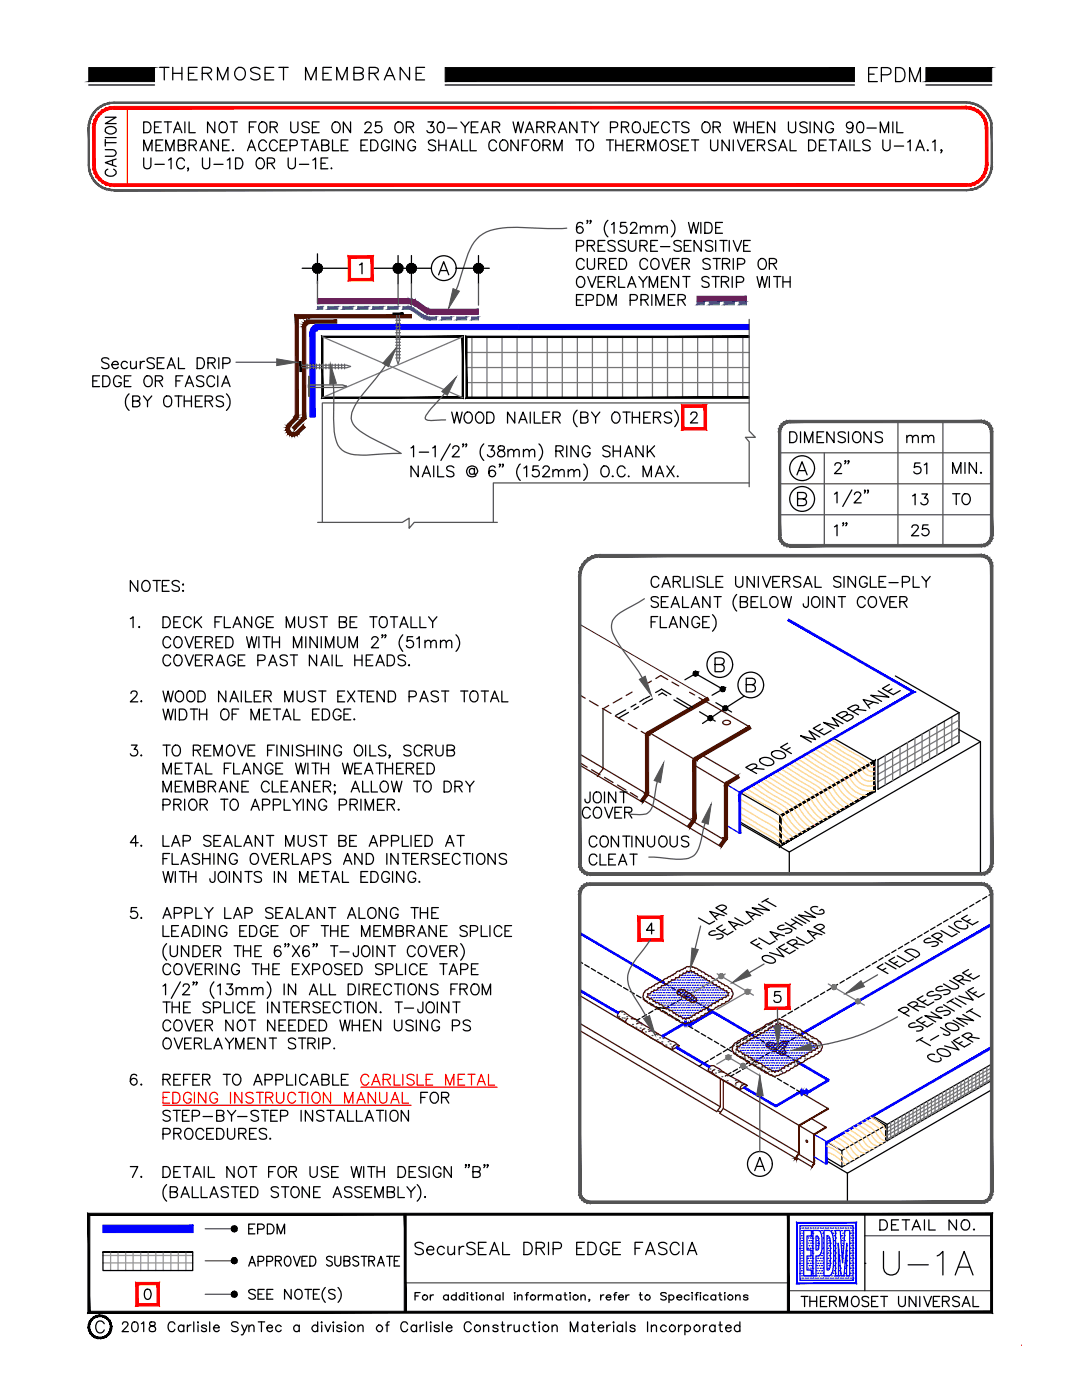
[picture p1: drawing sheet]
<svg xmlns="http://www.w3.org/2000/svg" width="216mm" height="279mm" viewBox="0 0 216 279" stroke-linecap="round" stroke-linejoin="round" font-family="sans-serif">
<defs><g id="words">
<text font-size="8.8" x="175" y="255.8">U-1A</text>
<text font-size="6.2" x="172.2" y="17.6">EPDM</text>
<g font-size="5.7">
<text x="30.7" y="17.3">THERMOSET MEMBRANE</text>
<text x="165.5" y="95.6">2&quot;</text>
<text x="181" y="96">51</text>
<text x="180.6" y="108.3">25</text>
<text x="81.5" y="251.5">SecurSEAL DRIP EDGE FASCIA</text>
</g>
<g font-size="5.3">
<text x="24" y="36.3" transform="rotate(-90 24 36.3)">CAUTION</text>
<text x="156.3" y="89.6">DIMENSIONS</text>
<text x="188.7" y="95.6">MIN.</text>
<text x="181" y="102">13</text>
<text x="188.7" y="102">TO</text>
<text x="169.7" y="108.3" transform="rotate(-90 169.7 108.3)">1&quot;</text>
<text x="115.4" y="161.6">JOINT</text>
<text x="158.7" y="262.1">THERMOSET UNIVERSAL</text>
</g>
<g font-size="4.9">
<text x="48.3" y="247.3">EPDM</text>
<text x="174.3" y="246.6">DETAIL NO.</text>
</g>
<text font-size="4.4" x="179.6" y="89.6">mm</text>
</g></defs>
<!-- layer: SecurEDGE1 -->
<path d="M115.7 124.6l25.6 14.8" fill="none" stroke="#4c1300" stroke-width=".2"/>
<!-- layer: LAPSEALANT -->
<g fill="none" stroke="#4c0000" stroke-width=".25">
<path d="M59.9 63.6h.1M60.5 63.6h.1M61.5 63.6h.1M62.9 63.5h.1M128.4 198.6l-.1 .5 .2 .2M128.5 199.3l.3 .5 .6 .4 .3 .1M129.1 199a.4 .4 0 0 1 .5 .4M129.2 198.3a.4 .4 0 0 1-.2 .7M129.6 199.4h.5l.3 .4M130 197.9l-.3 .4h-.5M130.3 199.8a.36 .36 0 0 1 .5 .3M130.5 197.6a.36 .36 0 0 1-.5 .3"/>
<path d="M131.3 197.1l-.3 .5h-.5M131.8 196h-.2l-.4 .4h-.3l-1 .7h-.2l-.5 .4-.2 .1-.5 .5-.1 .5M132 196.7l-.2 .4h-.5M132.7 196.3a.44 .44 0 0 1-.6 .4M133.1 195.3a.66 .66 0 0 0-.8 .4h-.2l-.3 .3M133.4 195.9l-.2 .4h-.5M133.7 194.9l-.4 .1-.2 .3M134 195.5a.44 .44 0 0 1-.6 .4M134.3 194.6h-.2l-.4 .3M134.8 194.3l-.5 .3M135.1 198.2a.4 .4 0 0 0 .6 .3M135.6 193.8a.7 .7 0 0 0-.8 .5"/>
<path d="M135.7 198.5a.4 .4 0 0 0 .6 .3M135.9 197.6l-.7 .6M136.1 197.6a.67 .67 0 0 0-1 .6M136.1 197.6a.44 .44 0 0 1 .7 .3M136.2 198.8l.2 .3a.34 .34 0 0 1 .5 .3l.3 .2h.4l.1 .3 .3 .1h.4l.6-.5M136.4 197.8l-.7 .7M136.8 197.9a.4 .4 0 0 1 .5 .4l-.8 .7M136.8 193.2l-.8 .3-.4 .4M136.9 198l-.8 .7M137 193.8l-.3 .4a.27 .27 0 0 0-.3 0 .27 .27 0 0 0-.2 .3l-.6 .1-.2 .5h-.6l-.2 .4-.6 .1M137.4 198.3h.4l.3 .4a.34 .34 0 0 1 .4 .4M137.8 198.5l-.8 .8"/>
<path d="M137.9 193.6l-.4 .3-.4-.1M137.9 193.7a.41 .41 0 0 0 .6 .2l.2 .4h.5M138.1 193l.9 .2 .3 .4M138.1 193l-.9-.1-.5 .3M138.1 198.8l-.6 .7M138.5 199.1a.45 .45 0 0 1 .5 .5 .45 .45 0 0 1-.6 .4M138.6 199.1l-.7 .7M139.2 194.3l.2 .4h.5M139.3 193.6l.5 .1 .2 .3a.66 .66 0 0 1 .7 .4M139.9 194.7a.36 .36 0 0 0 .5 .3M140.4 195a.42 .42 0 0 0 .6 .4 .4 .4 0 0 0 .6 .3M140.7 194.4l.5 .2 .2 .2"/>
<path d="M141.4 194.8a.66 .66 0 0 1 .7 .4M141.5 195.7l.3 .4h.4l.3 .4h.4a.44 .44 0 0 0 .7 .4M142.1 195.2l.6 .3a.67 .67 0 0 1 .7 .5l.9 .4 .3 .3M143.6 196.9l.2 .4 .6 .1a.44 .44 0 0 0 .6 .3l.1 .3 .4 .1a.36 .36 0 0 0-.1 .6M144.6 196.7a.7 .7 0 0 1 .8 .5M145.4 198.7a.44 .44 0 0 0-.6 .4h-.4l-.3 .4h-.5l-.3 .4a.44 .44 0 0 0-.6 .4M145.5 197.2l.4 .2 .3 .6a1.22 1.22 0 0 1-.6 1.4M145.6 199.4a.64 .64 0 0 1-.7 .5 .7 .7 0 0 1-.8 .4M123.4 202.2l.5-.4 .6 .1 7 4.6 2.5 1.3 .4 .1 1.1 .8-1.4 .8-.3-.2a4.2 4.2 0 0 1-1.9-1.1l-1.8-.9-2.1-1.4-2.7-1.5-1.6-1.1-.5-.5zM125.3 203.2a.7 .7 0 0 0-.4 .8M126 203.3l1 .2M128 204.2l-.5-.1-.5 .2"/>
<path d="M128.5 205.4a.4 .4 0 0 0-.4 .5M129.5 205.8l.5-.1 .5 .2M129.7 200.3l.4 .4h.3M129.9 207.1h-.1M130.4 200.6l.3 .4h.2a.62 .62 0 0 0 .7 .4 .75 .75 0 0 0 .9 .5l.4 .4h.3M130.8 200.1h.5l.3 .4M131.4 206.3l-.7 .3M131.5 200.5l.6 .1 .2 .4M132.3 201a.4 .4 0 0 1 .6 .4M132.9 201.4a.44 .44 0 0 1 .7 .3M133.1 202.3a.66 .66 0 0 0 .8 .5l.3 .3 .4 .1a.6 .6 0 0 0 .8 .4 .68 .68 0 0 0 .8 .4M133.5 201.7h.6l.2 .5a.37 .37 0 0 1 .6 .3"/>
<path d="M134.9 202.5a.4 .4 0 0 1 .5 .4h.5l.3 .4M135.5 208.7l-.1-.1a.85 .85 0 0 0-1.3 .7v.2M138 203a.35 .35 0 0 0-.5 .3 .46 .46 0 0 0-.7 .2 .36 .36 0 0 0-.6-.2M139.9 202.7a.7 .7 0 0 1-.8 .5 .66 .66 0 0 1-.7 .4l-.6 .3a1.37 1.37 0 0 1-1.6 .2M140 201.9a.46 .46 0 0 0-.6 .3h-.5l-.2 .4a.44 .44 0 0 0-.7 .4M140.6 201.5a.44 .44 0 0 0-.6 .4M140.7 202.3a.66 .66 0 0 1-.8 .4M141.3 201.1h-.4l-.3 .4M141.5 201.8a.66 .66 0 0 1-.8 .4M142 200.7a.44 .44 0 0 0-.7 .4M142.5 213.6a.4 .4 0 0 0-.4 .5M142.7 200.3h-.5l-.2 .4"/>
<path d="M142.8 201.1a.74 .74 0 0 1-.8 .4l-.5 .3M143.4 214l.6-.1 .5 .1M144.1 200.3a.73 .73 0 0 1-.8 .4l-.5 .4M145.3 214.5l-.6 .3M146.3 209.9l.1 .2 .4 .3M146.4 208.5l-.2 .4-.1 .5 .2 .4M146.9 210.4l.3 .4h.3M146.9 209.6a.4 .4 0 0 1 .5 .4M147 208.9a.4 .4 0 0 1-.1 .6M147.4 209.9h.3l.3 .2a.32 .32 0 0 0 .5 .3l.1 .3M147.5 210.8l.3 .4h.3M147.8 215.9h-.6l-.4 .3"/>
<path d="M147.8 216.8l.6-.4h.3l.4 .2-1.4 .9zM148.2 211.2l.3 .3h.2M148.3 208.1a.36 .36 0 0 1-.5 .3l-.3 .4-.5 .1M148.6 210.6l.5 .1 .3 .4 .3-.1 .3 .2a.35 .35 0 0 0 .5 .4l.2 .3M148.7 211.5a.66 .66 0 0 0 .8 .5 .67 .67 0 0 0 .7 .4M149.1 216.6l-3.6-1.9-2.4-1.6a1.02 1.02 0 0 0-1.4-.3 .65 .65 0 0 0-.3 .8 .65 .65 0 0 0 .6 .5l2.1 1.4 3.6 2M149.2 207.7l-.3 .4h-.6M149.6 206.5l-.3 .1-.3 .3-.5 .1-.2 .3h-.2l-.4 .3-.5 .2-.2 .3-.5 .2-.1 .2M150.2 206.2l-.6 .4M150.3 212.4l.4 .4h.3M150.5 206.8a.44 .44 0 0 1-.7 .4l-.2 .4h-.5M150.7 211.9a.44 .44 0 0 1 .7 .4h.5l.3 .4a.37 .37 0 0 1 .5 .3"/>
<path d="M150.9 205.8a.66 .66 0 0 0-.7 .5M151 212.9a.66 .66 0 0 0 .7 .4M151.2 206.5l-.3 .3-.4 .1M151.5 205.4l-.5 .2-.1 .2M151.7 213.3a.66 .66 0 0 0 .7 .4M151.8 206.1a.44 .44 0 0 1-.6 .3M152.1 205.1l-.2 .1-.3 .3M152.4 213.7a.66 .66 0 0 0 .8 .5M152.7 213.1a.4 .4 0 0 1 .6 .3M152.9 208.6l.1 .3a.28 .28 0 0 1 .4 .3l.6 .1 .3 .5h.5M153.2 208.1a.36 .36 0 0 0-.3 .5M153.2 214.1a.66 .66 0 0 0 .8 .4"/>
<path d="M153.3 213.4l.5 .1 .2 .4a.38 .38 0 0 1 .6 .1M153.4 204.3a.7 .7 0 0 0-.8 .5l-.5 .3M153.5 205.2l-.3 .4h-.5l-.3 .5h-.5M153.7 208.1l-.7 .7M153.8 208.1a.36 .36 0 0 0-.6 .1M153.8 208.1h.5l.3 .4M154 214.6l.5 .2 .4-.1M154 204l-.2 .1-.4 .3M154.1 204.7l-.2 .4h-.4M154.2 208.3l-.7 .7M154.6 203.7l-.6 .3M154.6 208.4a.36 .36 0 0 1 .6 .1"/>
<path d="M154.7 208.5l-.8 .8M154.8 209.8l.3 .3 .4 .1M154.9 204.4l-.3 .3h-.4M155.3 213.8a.44 .44 0 0 0-.7 .2M155.5 208.4l-1.1 1.1M155.6 204.2l-.3 .2-.5-.1M155.7 204.2a.38 .38 0 0 0 .6 .2l.2 .4h.4l.2 .3 .3 .2a.33 .33 0 0 1 .5 .2 .38 .38 0 0 1 .5 .4h.4M155.9 203.5l-.9-.1-.4 .3M155.9 203.6l.6 .2M156.1 209.2l-.8 .9M156.1 209.2a.4 .4 0 0 1 .4 .5 .43 .43 0 0 1 .3 .5 .43 .43 0 0 1-.5 .3l-.5 .1-.3-.4M156.2 214.1l-.7 .5h-.5"/>
<path d="M156.4 209.7l-.7 .6M156.5 203.7l.5 .2 .1 .2M156.5 213.2a.44 .44 0 0 0-.7 .3l-.3 .1-.2 .2M156.7 207.9l-1.9 1.9M156.7 210l-.5 .6M156.8 208.7l-.2 .4-.5 .1M157 208.1a.4 .4 0 0 1-.2 .6M157 208l-.3-.2-.4 .2a.41 .41 0 0 0-.6 .3 .36 .36 0 0 0-.6 .2M157.1 208.2l-.8 .9M157.2 204.1l.5 .2 .1 .2M157.2 212.7h-.5l-.3 .5M157.8 213.2a.7 .7 0 0 1-.9 .5 .66 .66 0 0 1-.7 .4"/>
<path d="M157.8 204.5a.66 .66 0 0 1 .7 .5l.5 .1 .2 .2M157.8 212.4a.44 .44 0 0 0-.6 .3M158.5 212.8a.66 .66 0 0 1-.7 .4M158.8 205.9a.4 .4 0 0 0 .6 .3M159.2 211.6h-.5l-.2 .4a.44 .44 0 0 0-.7 .4M159.2 205.3a.66 .66 0 0 1 .7 .5M159.3 212.3a.66 .66 0 0 1-.8 .5M159.4 206.2l.2 .4 .4 .1M159.8 211.3a.44 .44 0 0 0-.7 .3M159.9 205.8l.6 .3M160 206.6l.3 .4h.4a.44 .44 0 0 0 .6 .4M160.5 206.1a.66 .66 0 0 1 .7 .4"/>
<path d="M161.1 211.3l-.3 .3h-.2a.66 .66 0 0 1-.8 .4l-.5 .3M161.2 206.5l.5 .2 .1 .2M161.3 207.4l.3 .4 .6 .1M161.8 206.9h.3l.4 .3M161.9 210.8a.66 .66 0 0 1-.8 .5M162.2 207.9a.44 .44 0 0 0 .6 .4 .36 .36 0 0 0 .4 .3M162.5 207.3a.7 .7 0 0 1 .8 .5M162.7 210.4a.7 .7 0 0 1-.8 .5M163.2 209.3a.38 .38 0 0 0-.6 .3h-.4l-.3 .4h-.5l-.3 .5a.46 .46 0 0 0-.6 .3h-.5l-.3 .4M163.2 207.8l.5 .1 .1 .5M163.3 208.6a.36 .36 0 0 0-.1 .6M163.9 208.4l.2 .5-.2 .5"/>
<path d="M163.9 209.4l-.1 .3-.4 .2a.66 .66 0 0 1-.7 .5"/>
</g>
<!-- layer: DETAIL -->
<g fill="none" stroke="#000" stroke-width=".25">
<path d="M60.3 53.5h9.4M63.3 50.7v5.9M74.2 53.5h11.9M79.4 51v5.6M82.1 51v5.6M91 53.5h6.6M95.5 51v5.6M128.6 139.5l-1 .6M129.2 140l-1 .6M129.6 139l-.8 .4M130.2 139.5l-.9 .4M130.8 138.2l1.2-.7 1.9 1.1"/>
<path d="M131.4 138.7l.7-.4 .9 .5M134.5 139.7l3.1 1.8M135.1 139.3l3.1 1.9M138.8 134.4l5.4 3.1M139.5 134.1l-2.8 1.6M144.8 137.2l-2.7 1.6M148.5 138.9l-8.3 5.5M124.9 141.7l-2 1.1M125.4 142.2l-1.9 1.1M126.9 140.5l-1 .6M127.4 141l-.9 .6M128.4 159.8l-.4 .2"/>
<path d="M139.6 142.1l3.1 1.8M142.8 140.2l3.2 1.9M191.4 142.2l-16.2 9.4v5.9l16.2-9.3M195.6 179.7l-.9 .5M196.9 178.9l-.8 .5M197.9 178.3l-.6 .4M115.7 191.9l.6 .4M116.7 192.5l.9 .5M118 193.3l.8 .5M119.3 194l.9 .5M120.6 194.8l.8 .5M121.8 195.6l.9 .5"/>
<path d="M123.2 196.3l.8 .5M124.4 197.1l.9 .5M125.7 197.9l.9 .5M127 198.6l.9 .5M128.3 199.4l.9 .5M132.5 196.2l.9 .6M133.9 197l.9 .5M135.2 197.8l.8 .5M136 199.4l-.9 .4M136.5 198.5l.8 .5M137 198.8l-.5 .3M137.8 199.3l.8 .5"/>
<path d="M162 199.5l-.9 .5M163.3 198.7l-.9 .5M164.6 198l-.9 .5M165.9 197.2l-.9 .5M167.1 196.5l-.8 .5M168.5 195.7l-.9 .5M169.8 194.9l-.9 .5M171 194.2l-.8 .5M172.4 193.4l-.9 .5M173.6 192.6l-.8 .6M174.9 191.9l-.9 .5M176.2 191.1l-.8 .5"/>
<path d="M177.5 190.4l-.9 .5M178.8 189.6l-.9 .5M180.1 188.8l-.8 .5M181.4 188.1l-.9 .5M182.7 187.3l-.9 .5M184 186.5l-.9 .6M185.3 185.8l-.9 .5M186.6 185l-.9 .5M187.8 184.3l-.8 .5M189.2 183.5l-.9 .5M190.4 182.7l-.8 .5M191.7 182l-.8 .5"/>
<path d="M193 181.2l-.8 .5M194.3 180.5l-.8 .5M127.7 203.3l-.6 .3M129 202.5l-.9 .5M129.6 200.1l.9 .5M130.3 201.7l-.9 .6M130.9 200.9l.9 .5M132.2 201.7l.9 .5M133.4 200.9l-.7 .3-1.2-.1-.8 .4M133.5 202.4l.8 .6M134.7 200.1l-.8 .5M134.8 203.2l.9 .5"/>
<path d="M136.1 204l.8 .5M137.3 204.8l.9 .5M138.7 205.5l.8 .5M139.1 200.1l.8 .5M139.9 206.3l.9 .5M140 212.5l-.5 .3M140.3 200.8l1 .6M141.2 207l.9 .5M141.3 211.7l-.9 .5M142.6 207.8l.8 .5M142.6 210.9l-.9 .5M143.8 208.6l.9 .5"/>
<path d="M143.9 210.2l-.9 .5M145.1 209.3l.9 .5M145.2 209.4l-.9 .5M145.9 214.1l-.7 .3M146.4 210.1l.8 .5M146.4 214.4l-.6 .4M146.5 208.6l-.9 .6M147.2 213.3l-.9 .6M147.7 210.8l.9 .6M147.8 213.7l-.9 .5M147.8 207.9l-.9 .5M148.5 212.6l-.9 .5"/>
<path d="M149 211.6l.6 .3-.7 .4M149.1 212.9l-.9 .5M149.1 207.1l-.9 .5M149.5 212.7l.6-.4 .7 .4M150.3 206.7l1 .5M150.3 206.4l-.8 .5M151 211.6l-.7 .4M151.2 213l.9 .5M151.7 205.6l-.9 .5M151.7 207.5l.8 .6M152.3 210.8l-.9 .5M152.5 213.7l.9 .5"/>
<path d="M152.9 204.8l-.8 .5M153 208.3l.9 .5M153.6 210l-.8 .6M153.8 214.5l.9 .5M154.2 204.1l-.8 .5M154.3 209.1l.8 .5M154.9 209.3l-.8 .5M155.1 215.3l.9 .5M155.5 203.3l-.8 .5M155.6 209.8l.8 .5M156.2 208.5l-.9 .5M156.4 216l.9 .5"/>
<path d="M156.8 202.6l-.8 .5M156.9 210.6l.8 .5M157.5 207.8l-.9 .5M157.7 216.8l.9 .5M158.1 201.8l-.9 .5M158.2 211.4l.9 .5M158.8 207l-.9 .5M159 217.5l.7 .5M159.4 201l-.8 .5M159.9 206.3l-.7 .4M160.7 200.3l-.9 .5M197.9 212.4l-20.9 12-2.9-1.7"/>
<path d="M197.9 215.6l-20.9 12.1-.3-.2M197.9 217.5l-28.8 16.6M164.9 231.6l4.2 2.5M168 229.6v3.3l-3.1-1.9M169.1 234.1v5.8M173.8 222.9l2.9 1.7v3.3l-8.7 5M176.7 224.6l-8.7 5-2.9-1.7"/>
</g>
<!-- layer: SecurEDGE1 -->
<g fill="none" stroke="#4c1300" stroke-width=".25">
<path d="M115.7 138.7l1.1 .6M117.6 139.9l1.8 1M124.1 139.3l-1.7 1M126.1 138.1l-1.2 .7M130 135.9l-1 .6M130.9 135.4l.9-.6 1.4 .8M134.1 136.1l1.3 .8M137.6 138.2l1 .5M139.5 139.2l1 .6M140.6 139.9l9.1 5.2M115.7 150.5l29 17.2M115.7 152.2l1.5 .9"/>
<path d="M115.7 152.7l12.3 7.3M118 153.6l1.7 1M120.2 141.4l1.7 1M120.6 155.1l1.7 1.1M121.5 140.8l-1.2 .7v11.9l-1.1 1.6M122.8 142.9l1.7 1M125.4 144.4l1.7 1M127.9 146l1.1 .6M128.2 159.6l15.6 9.3M129.6 146.2l9 5.3M138.6 152.7l6.2 3.7M140 150.7l7.4 4.3"/>
<path d="M144.3 144l.7-.3a.56 .56 0 0 1 .7 .7l-.7 .2a.56 .56 0 0 1-.7-.6zM115.7 198.7l46.7 27.7M115.7 205.7l27.3 16.2 .7-1 .1-5.6M115.7 204.2l28 16.7M144.4 215.6l-.1 5.6-.7 1 15.1 8.9M159.7 218l5.6 3.3M143.2 221.6l.6 .4M144.3 221.2l15.1 9M158.8 231l3.2 1.9M159.3 230.3l3.1 1.9M160.9 227.6l.2 .1v.3l-.2-.2zM161.9 223.2l3 1.8"/>
</g>
<g fill="#4c1300" stroke="#4c1300" stroke-width=".2">
<path d="M138.2 163.4l-1 1.5 .5 .4zM138.2 163.4l.5 .4-1 1.5zM138.2 163.4l.5 .4 .1-.2z"/>
<path d="M138.2 163.4h.7l-.1 .2zM138.2 163.4h.7z"/>
<path d="M138.2 151.8v11.6h.7zM138.2 151.8h.7v11.6z"/>
<path d="M138.6 151.2l.4 .5-.6-.4zM138.4 151.3l.6 .4zM138.4 151.3l.5 .4-.6-.2zM138.3 151.5l.6 .2zM138.3 151.5l.6 .3h-.7zM138.2 151.8h.7z"/>
<path d="M138.6 151.2l.4 .5 10.5-6.8zM139 151.7l10.5-6.8 .4 .5z"/>
<path d="M128.8 158.4l-1.1 1.4 .5 .4zM128.8 158.4l.5 .3-1.1 1.5zM128.8 158.4l.5 .3 .1-.2z"/>
<path d="M128.8 158.4l.6-.1v.2zM128.8 158.3h.6z"/>
<path d="M128.8 146.7v11.6h.6zM128.8 146.7h.6v11.6z"/>
<path d="M129 146.2l.5 .4-.3-.5zM129 146.2l.5 .4-.7-.1zM128.8 146.5l.7 .1zM128.8 146.5l.6 .2h-.6zM128.8 146.7h.6z"/>
<path d="M129.2 146.1l.3 .5 11.7-7.4zM129.5 146.6l11.7-7.4 .3 .5z"/>
<path d="M144.5 167.2l-1.1 1.5 .5 .4zM144.5 167.2l.5 .4-1.1 1.5z"/>
<path d="M144.5 167.2l.6 .2-.1 .2zM144.5 167.2l.6 .2zM144.5 167.2h.7l-.1 .2zM144.5 167.2h.7z"/>
<path d="M144.5 156.7v10.5h.7zM144.5 156.7h.7v10.5z"/>
<path d="M144.9 156.1l.3 .5-.5-.4zM144.7 156.2l.5 .4zM144.7 156.2l.5 .5-.6-.3z"/>
<path d="M144.6 156.4l.6 .3h-.7zM144.5 156.7h.7z"/>
<path d="M144.9 156.1l.3 .5 2-1.9zM145.2 156.6l2-1.9 .3 .5z"/>
<path d="M60.3 83.3l-2 2 .5 .5zM60.3 83.3l.7 .3-2.2 2.2zM60.3 65.2v18.1l.7 .3zM60.3 65.2h.7v18.4z"/>
<path d="M61.3 63.9h.4v.6zM61.3 63.9l.2 .6h.2zM60.9 64.1l.4-.2 .2 .6zM60.9 64.1l.4 .5 .2-.1zM60.9 64.1l.4 .5-.7-.2zM60.6 64.4l.5 .4 .2-.2zM60.6 64.4l.5 .4h-.7zM60.4 64.8l.7 .2v-.2zM60.4 64.8l.7 .2-.8 .2zM60.3 65.2h.7l.1-.2z"/>
<path d="M61.7 63.9v.6l5.5-.6zM61.7 64.5l5.5-.6v.6z"/>
<path d="M59.5 63.4h22.6v-.6zM58.9 62.8h23.2l-22.6 .6zM58.9 62.8l.6 20.1v-19.5zM58.9 62.8l.6 20.1h-.6z"/>
<path d="M58.7 83.3l.7 .3-.2 .2zM58.7 83.3l.7 .3-.6-.4zM58.8 83.2h.7l-.1 .4zM58.9 83l-.1 .2h.7zM58.9 83l.6-.1v.3zM58.9 82.9v.1l.6-.1z"/>
<path d="M58.7 83.3l-.7 1.7 1.2-1.2zM58.7 83.3l-.7 1.7-.5-.5z"/>
<path d="M57.5 84.5l.5 .5-.8-.1zM57.2 84.9l.6 .3 .2-.2zM57.2 84.9l.6 .3-.7 .1zM57.1 85.3l.6 .1 .1-.2zM57.1 85.3l.6 .1-.6 .4zM57.1 85.8l.6-.1v-.3zM57.1 85.8l.6-.1-.5 .5zM57.7 85.7l-.5 .5 .6-.3zM57.2 86.2l.6-.3-.3 .7zM57.8 85.9l-.3 .7 .4-.5zM57.5 86.6l.4-.5-.1 .8zM57.9 86.1l-.1 .8 .3-.6zM58.1 86.3l.2 .7-.5-.1zM58.1 86.3l.2 .7 .1-.6zM58.4 86.4l.3 .6h-.4zM58.4 86.4l.3 .6-.1-.6zM58.6 86.4l.6 .5-.5 .1zM58.6 86.4l.6 .5-.3-.6zM58.9 86.3l.6 .3-.3 .3zM58.9 86.3l.6 .3-.4-.5z"/>
<path d="M59.1 86.1l.4 .5 1-1.8zM60.5 84.8l.4 .5-1.4 1.3z"/>
<path d="M162.4 232.2l-.5 .6 .2 .1zM162.4 232.2l.1 .1-.4 .6zM162.4 226.3v5.9l.1 .1zM162.4 226.3l.1 .1v5.9zM162.4 226.3l.1 .1 2.3-1.5zM162.5 226.4l2.3-1.5 .1 .2z"/>
<path d="M159.4 224.5l.1 .2 5.7-3.5zM159.5 224.7l5.7-3.5 .1 .1z"/>
<path d="M159.4 230.2l-.7 .9 .1 .1zM159.4 230.2h.1l-.7 1zM159.4 224.6v5.6h.1zM159.4 224.6h.1v5.6z"/>
<path d="M158.6 231.2l.2-.1zM158.6 231.2h.2l-.1 .1zM158.8 231.2l-.1 .1zM158.7 231.3l.1-.1 .1 .2zM158.8 231.2l.1 .2zM158.9 231.2l.1 .1-.1 .1zM158.9 231.2l.1 .1v-.2zM159 231.1h.1l-.1 .2z"/>
</g>
<!-- layer: MEMBRANE1 -->
<path d="M145.3 156.7l2.5 1.5M144.8 164.7l2.8 1.6M162.4 226.4l2.7 1.5M162.4 230.9l2.5 1.4" fill="none" stroke="#00f" stroke-width=".25"/>
<g fill="#00f" stroke="#00f" stroke-width=".2">
<path d="M63.3 65.8h40.2v-1zM63.3 64.8h40.2l-40.2 1z"/>
<path d="M62.9 64.8h.4v1zM62.9 64.8l.3 1h.1zM62.5 65.1l.4-.3 .3 1zM62.5 65.1l.6 .8 .1-.1zM62.5 65.1l.6 .8-.9-.5zM62.2 65.4l.8 .6 .1-.1zM62.2 65.4l.8 .6-1.1-.2zM61.9 65.8l1 .3 .1-.1zM61.9 65.8l1 .3-1 .2zM61.9 66.3h1v-.2z"/>
<path d="M61.9 66.3l1 16.9v-16.9zM61.9 66.3l1 16.9h-1z"/>
<path d="M103.5 64.8v1l46-1zM103.5 65.8l46-1v1z"/>
<path d="M20.5 246h18v-1.5zM20.5 244.5h18l-18 1.5z"/>
<path d="M159.7 217.8v.3l.1-.4zM159.8 217.7v.4h-.1zM159.8 217.7v.4zM159.9 217.7v.4zM159.9 217.7v.4zM159.9 217.7v.4zM159.9 217.7l.1 .3zM160 217.7v.3zM160 217.7v.3zM160.1 217.7l-.1 .3zM160.1 217.7v.3zM160.2 217.7v.4zM160.2 217.7v.4zM160.3 217.7l-.1 .4zM160.3 217.7l-.1 .4zM160.3 217.7l-.1 .4zM160.3 217.7v.4zM160.4 217.8l-.1 .3zM160.4 217.8l-.1 .3zM160.5 217.8l-.2 .3zM160.5 217.8l-.1 .3zM160.5 217.8l-.1 .3zM160.5 217.8l-.1 .3zM160.5 217.8l-.1 .3zM160.5 217.8v.3zM160.6 217.8l-.1 .3zM160.6 217.8l-.1 .3zM160.6 217.8l-.1 .3zM160.6 217.8v.3zM160.7 217.8l-.1 .4zM160.7 217.8l-.1 .4zM160.7 217.8l-.1 .4zM160.7 217.8v.4zM160.8 217.9l-.1 .3zM160.8 217.9l-.1 .3zM160.8 217.9l-.1 .3zM160.8 217.9v.3zM160.8 217.9v.3zM160.8 217.9v.3zM160.9 217.9l-.1 .3zM160.9 217.9v.3zM161 217.9v.3zM161 217.8v.4zM161 217.8l.1 .4zM161 217.8l.1 .4zM161.1 217.8v.4zM161.1 217.8l.1 .3v-.3zM161.2 217.8l.1 .3h-.1z"/>
<path d="M154.7 220.6l.2 .3 4.7-3.1zM154.9 220.9l4.7-3.1 .1 .3z"/>
<path d="M161.2 217.8l.1 .3 3.9-2.6zM161.3 218.1l3.9-2.6 .2 .2z"/>
<path d="M136.5 204.2v.3l.1-.4zM136.6 204.1v.4h-.1zM136.6 204.1v.4zM136.7 204.1l-.1 .4zM136.7 204.1v.3l.1-.3zM136.8 204.1l-.1 .3zM136.8 204.1v.3zM136.9 204.1l-.1 .3zM136.9 204.1v.3zM137 204.1l-.1 .3zM137 204.1l-.1 .3zM137 204.1l-.1 .3zM137 204.1v.3zM137.1 204.1l-.1 .4zM137.1 204.1l-.1 .4zM137.1 204.1l-.1 .4zM137.1 204.1v.4zM137.2 204.2l-.1 .3zM137.2 204.2l-.1 .3zM137.3 204.2l-.2 .3zM137.3 204.2l-.1 .3zM137.3 204.2l-.1 .3zM137.3 204.2l-.1 .3zM137.3 204.2v.3zM137.3 204.2v.3zM137.4 204.2l-.1 .3zM137.4 204.2l-.1 .3zM137.4 204.2l-.1 .3zM137.4 204.2v.3zM137.5 204.2l-.1 .3zM137.5 204.2l-.1 .3zM137.6 204.2l-.1 .3zM137.6 204.2l-.1 .3zM137.6 204.2l-.1 .3zM137.6 204.2l-.1 .3zM137.6 204.2l-.1 .3zM137.6 204.2v.3zM137.7 204.2l-.1 .3zM137.7 204.2l-.1 .3zM137.7 204.2l-.1 .3zM137.7 204.2v.3zM137.8 204.2v.3zM137.8 204.2v.3zM137.9 204.2l-.1 .3zM137.9 204.2v.3zM137.9 204.2l.1 .3h-.1zM137.9 204.2l.1 .3zM138 204.2v.3z"/>
<path d="M138 204.2l.1 .3 4-2.7zM138.1 204.5l4-2.7 .1 .3z"/>
<path d="M132.1 206.7l.1 .3 4.2-2.8zM132.2 207l4.2-2.8 .2 .3z"/>
<path d="M148.4 217.1l6.3 3.8 .2-.3zM148.5 216.9l6.4 3.7-6.5-3.5z"/>
<path d="M159.9 206.2l.1 .2 37.8-22.1zM160 206.4l37.8-22.1 .2 .3z"/>
<path d="M115.6 197.8l7.7 4.5 .2-.3zM115.8 197.5l7.7 4.5-7.9-4.2z"/>
<path d="M115.6 186.3l16.8 10 .2-.3zM115.8 186.1l16.8 9.9-17-9.7z"/>
<path d="M159.1 212.1l6.1 3.6 .2-.2zM159.2 211.8l6.2 3.7-6.3-3.4z"/>
<path d="M134.9 209.2l6.6 3.9 .2-.3zM135.1 208.9l6.6 3.9-6.8-3.6z"/>
<path d="M141.2 201.5l9 5.3 .2-.2zM141.4 201.2l9 5.4-9.2-5.1z"/>
<path d="M147.5 158.7v7.6h.3zM147.5 158.7h.3v7.6z"/>
<path d="M147.7 158l.3-.2 .1 .2zM147.7 158l.3 .2 .1-.2zM147.7 158l.3 .2-.5 .1zM147.5 158.3l.3 .1 .2-.2zM147.5 158.3l.3 .1-.3 .3zM147.5 158.7h.3v-.3z"/>
<path d="M148 157.8l.1 .2 33.9-19.9zM148.1 158l33.9-19.9h.6zM157.2 123.9l24.8 14.2h.6zM157.4 123.6l25.2 14.5-25.4-14.2z"/>
<path d="M164.7 228v4.3h.3zM164.7 228l.3 .1v4.2zM164.7 228l.3 .1 32.8-19.2zM165 228.1l32.8-19.2 .2 .3z"/>
</g>
<!-- layer: INSULATION2 -->
<g fill="none" stroke="#767676" stroke-width=".25">
<path d="M93.1 67.3h56.4M93.1 70.3h56.4M93.1 73.3h56.4M93.1 76.4h56.4M94.2 67.2v12.2M97.2 67.2v12.2M100.2 67.2v12.2M103.2 67.2v12.2M106.2 67.2v12.2M109.2 67.2v12.2M112.2 67.2v12.2M115.2 67.2v12.2"/>
<path d="M118.2 67.2v12.2M121.2 67.2v12.2M124.2 67.2v12.2M127.2 67.2v12.2M130.2 67.2v12.2M133.2 67.2v12.2M136.2 67.2v12.2M139.2 67.2v12.2M142.2 67.2v12.2M145.2 67.2v12.2M148.2 67.2v12.2M176.6 150.7v6"/>
<path d="M178.1 149.9v5.9M179.6 149v5.9M181.1 148.2v5.9M182.6 147.3v5.9M184 146.5v5.9M185.5 145.7v5.8M187 144.8v5.9M188.4 144v5.8M189.9 143.1v5.9M191.4 145.2l-16.2 9.3M191.4 143.7l-16.2 9.4M191.4 146.7l-16.2 9.3"/>
<path d="M185.1 219.7v3.3M185.9 219.3v3.3M186.6 218.9v3.3M187.3 218.5v3.2M188.1 218v3.3M188.8 217.6v3.3M189.5 217.2v3.3M190.3 216.8v3.2M191 216.4v3.2M191.7 215.9v3.3M192.5 215.5v3.3M193.2 215v3.3"/>
<path d="M193.9 214.6v3.3M194.7 214.2v3.3M195.4 213.8v3.3M196.1 213.3v3.3M196.9 212.9v3.3M197.6 212.5v3.3M197.9 213.9l-20.9 12M197.9 213.1l-20.9 12.1M197.9 214.6l-20.9 12M197.9 215.3l-20.9 12.1M177.7 224v3.2M178.5 223.5v3.3"/>
<path d="M179.2 223.1v3.3M180 222.7v3.3M180.7 222.3v3.2M181.4 221.9v3.2M182.2 221.4v3.3M182.9 221v3.3M183.7 220.6v3.2M184.4 220.2v3.2"/>
</g>
<!-- layer: INSULATION1 -->
<path d="M93 79.5h56.5v-.3zM93.2 79.2h56.3l-56.5 .3zM93 67.1v12.4l.2-.3zM93 67.1l.2 .2v11.9zM93 67.1l.2 .2 56.3-.2zM93.2 67.3l56.3-.2v.2z" fill="#000" stroke="#000" stroke-width=".2"/>
<!-- layer: WOODBLOCKING1 -->
<path d="M64.2 67.1l.2 .2 28.1-.2zM64.4 67.3l28.1-.2-.3 .2zM92.2 67.3l.3 12.2v-12.4zM92.2 67.3l.3 12.2-.3-.3zM64.2 79.5h28.3l-.3-.3zM64.2 79.5l.2-.3h27.8zM64.2 67.1v12.4l.2-.3zM64.2 67.1l.2 .2v11.9z" fill="#000" stroke="#000" stroke-width=".2"/>
<!-- layer: WOODBLOCKING2 -->
<path d="M64.3 67.2l28 12.2M92.3 67.2l-28 12.2" fill="none" stroke="#767676" stroke-width=".25"/>
<!-- layer: LINE50 -->
<path d="M63.3 56.2v4.3M79.4 56.6v4.3M82.1 56.6v4.3M95.5 56.6v4.3M149.5 63.7v22.3l1.2 1.3h-2l.8 .9v8.9M149.5 96.4h-51.1v7.9M149.5 80.4h-85.2v23.9M63.4 104.3h16.9l1.3-.9v2l1-1.1h16.6" fill="none" stroke="#545454" stroke-width=".25"/>
<!-- layer: LEADERS -->
<g fill="#545454" stroke="#545454" stroke-width=".2">
<path d="M88.2 78.1l2.8-2.8-1.7 3.6z"/>
<path d="M90.4 57.6l1.3 .5-2.2 3.4z"/>
<path d="M65.9 72.6l1.2 3.9-1.3 .2z"/>
<path d="M132.4 152.2l-.6 4-1.3-.4z"/>
<path d="M127.6 135.6l1.1-.7 1.3 3.9z"/>
<path d="M141.9 160.5l-.6 4-1.2-.4z"/>
<path d="M79.1 69.4l-1.6 3.8-1.1-.7z"/>
<path d="M128.4 203.3l1.2-.6 1.1 3.9z"/>
<path d="M168.7 198.3l3.1-2.6 .7 1.2z"/>
<path d="M146.1 196.2l3.1-2.7 .6 1.2z"/>
<path d="M154.5 204.7l1.3-.1-.6 4z"/>
<path d="M151.6 214.7l.7 4h-1.3z"/>
<path d="M158 209.7l3.8-1.4 .2 1.3z"/>
<path d="M138.1 189.2l1.2 .3-1.5 3.7z"/>
<path d="M55.2 71.6l4 .7-4 .7z"/>
</g>
<g fill="none" stroke="#545454" stroke-width=".25">
<path d="M113.1 45.5l-3.8 .1a44.8 44.8 0 0 0-9.8 0 6.9 6.9 0 0 0-6.1 5l-2.4 7.3M47.1 72.3h8.1M76.9 72.8l-2 2.8a23.3 23.3 0 0 0-4.1 5.5 3.3 3.3 0 0 0 1 4.9l2 1.3 6.2 3.2-7.7 .3a5.1 5.1 0 0 1-4.8-1.9l-.7-2a34.7 34.7 0 0 1-.2-6.9l-.1-3.4M88.7 78.5l-3.5 4.2a.67 .67 0 0 0-.3 .8 .67 .67 0 0 0 .8 .4l3.2-.1M128.6 119.5l-2.4 1.4a9.4 9.4 0 0 0-3.7 2.5 3.5 3.5 0 0 0 .3 4.1l2 3a26 26 0 0 1 3.4 4.8M131.2 156l-.3 1.3a9.9 9.9 0 0 1-1.2 4.6 2.64 2.64 0 0 1-2.8 .6h-1.3M140.7 164.3l-.7 3.1a5 5 0 0 1-1.9 3.6 6.6 6.6 0 0 1-4.3 .4l-4.3-.3M129.8 187.6l-1.3 1.8a14.6 14.6 0 0 0-3.1 4.7 5.8 5.8 0 0 0 1.2 4.9l2.4 4M139.8 184.8l-1.1 4.5M152.5 192.4l-3 1.7M175.1 194.5l-3 1.8M151.6 214.7v15.2"/>
<path d="M155.1 201.2l.1 3.4M179.1 202.9a42 42 0 0 1-13.9 5.4l-3.3 .6M41 245.2h5.8M41 258.3h5.8M41 251.6h5.8"/>
</g>
<!-- layer: NOTES -->
<g fill="none" stroke="#000" stroke-width=".25">
<path d="M28.7 24.3h.7a1.16 1.16 0 0 1 .7 1.1 1.16 1.16 0 0 1-.7 1.1h-.7zM28.7 30.1v-2.2l.8 2.2 .8-2.2v2.2M28.7 31.5v1.6a.73 .73 0 0 0 .7 .6 .73 .73 0 0 0 .7-.6v-1.6M30.8 25.3h.8M30.9 32.8h1.9M31.1 29h.9M32.2 24.3h-1.4v2.2h1.4M32.5 27.9h-1.4v2.2h1.4M32.8 24.3h1.4M33.1 30.1v-2.2l.8 2.2 .8-2.2v2.2M33.5 24.3v2.2M33.6 31.9l.5-.4v2.2"/>
<path d="M34.6 26.5l.8-2.2 .9 2.2M34.9 25.8h1.1M35.6 29h.9a.58 .58 0 0 0 .5-.7l-.5-.4h-.9v2.2h.9a.58 .58 0 0 0 .4-.9l-.4-.2M36.8 32.1a.8 .8 0 0 0-.9-.6 .8 .8 0 0 0-.7 .9 .96 .96 0 0 0 .3 1 .96 .96 0 0 0 1 .2l.3-.4M36.9 24.3v2.2M37.6 33.6h-.2h.2l-.2 .5M37.7 24.3v2.2h1.3M37.7 29h1a.58 .58 0 0 0 .5-.7l-.5-.4h-1v2.2M38.5 29l.7 1.1M39.9 30.1l.8-2.2 .8 2.2M40.2 29.4h1M40.4 31.5v1.6a.73 .73 0 0 0 .7 .6 .73 .73 0 0 0 .7-.6v-1.6"/>
<path d="M42.7 32.8h1.8M42.9 24.3v2.2l-1.5-2.2v2.2M43.6 27.9v2.2l-1.5-2.2v2.2M43.9 24.6a.91 .91 0 0 1 1.2-.1 .91 .91 0 0 1 .3 1.2 .83 .83 0 0 1-.9 .8 .83 .83 0 0 1-.8-.8zM44.4 29h.8M45.4 31.9l.5-.4v2.2M45.7 27.9h-1.3v2.2h1.3M45.9 24.3h1.5M46.5 29.9l-.1 .1h.2M46.7 24.3v2.2M47 31.5h.7a1.16 1.16 0 0 1 .8 1.1 1.16 1.16 0 0 1-.8 1.1h-.7zM49.4 30.1l.8-2.2 .8 2.2"/>
<path d="M49.7 29.4h1M49.8 25.3h.8M51.1 24.3h-1.3v2.2M51.3 31.9a.79 .79 0 0 1 .9-.3 .79 .79 0 0 1 .6 .8 .95 .95 0 0 1-.3 1 .95 .95 0 0 1-1 .2 1.3 1.3 0 0 1-.2-1.7zM51.8 24.6a.91 .91 0 0 1 1.2-.1 .91 .91 0 0 1 .3 1.2 .83 .83 0 0 1-.9 .8 .83 .83 0 0 1-.8-.8zM53.2 28.4a.81 .81 0 0 0-.9-.5 .81 .81 0 0 0-.7 .9 .95 .95 0 0 0 .2 1 .95 .95 0 0 0 1 .2l.4-.4M53.4 32.6l1.2-.1 .2-.3-.1-.5-.4-.2h-.9v2.2M53.9 25.3h1.2a.47 .47 0 0 0 0-.8l-1.2-.2v2.2M54.1 32.6l.7 1.1M54.6 25.3l.7 1.2M55.3 28.4a.81 .81 0 0 0-.9-.5 .81 .81 0 0 0-.6 .9 .95 .95 0 0 0 .2 1 .95 .95 0 0 0 1 .2l.3-.4M55.9 29h.9"/>
<path d="M57.3 27.9h-1.4v2.2h1.4M57.5 31.5v1.6a.73 .73 0 0 0 .7 .6 .73 .73 0 0 0 .7-.6v-1.6M57.9 29.1l1.3-.1 .1-.4-.1-.5-.4-.2h-.9v2.2M58 24.3v1.6a.73 .73 0 0 0 .7 .6 .73 .73 0 0 0 .8-.6v-1.6M59.7 32.8h1.9M60 27.9h1.5M60.8 27.9v2.2M61.7 24.6a.83 .83 0 0 0-1.4 .2l.2 .4 .8 .3a.55 .55 0 0 1 .2 .9 1.12 1.12 0 0 1-1.2-.2M61.9 30.1l.9-2.2 .8 2.2M62.2 29.4h1.1M62.3 25.3h.8M62.4 31.9l.6-.4v2.2"/>
<path d="M63.7 24.3h-1.4v2.2h1.4M64.1 32.6h.8M64.2 29h.9a.58 .58 0 0 0 .5-.7l-.5-.4h-.9v2.2h.9a.58 .58 0 0 0 .4-.9l-.4-.2M65.4 31.5h-1.3v2.2h1.3M66.1 33.5v.1h.1M66.4 27.9v2.2h1.2M66.4 24.6a.8 .8 0 0 1 1-.2 .8 .8 0 0 1 .5 .8 .95 .95 0 0 1-.2 1 .95 .95 0 0 1-1.1 .2 1.34 1.34 0 0 1-.2-1.8zM68.1 29h.8M69.4 27.9h-1.3v2.2h1.3M69.9 24.3v2.2l-1.4-2.2v2.2M72 29h.8M72.8 24.8a.66 .66 0 0 1 1.2-.3 .72 .72 0 0 1-.2 1l-1.1 1h1.5"/>
<path d="M73.3 27.9h-1.3v2.2h1.3M74 27.9h.7a1.16 1.16 0 0 1 .7 1.1 1.16 1.16 0 0 1-.7 1.1h-.7zM76 24.3h-1l-.1 1a.76 .76 0 0 1 1.1 0 .76 .76 0 0 1-.1 1.1 .76 .76 0 0 1-1.1-.3M77.7 28.4a.79 .79 0 0 0-1-.5 .79 .79 0 0 0-.6 .9 .95 .95 0 0 0 .2 1 .95 .95 0 0 0 1.1 .2l.2-.2 .1-.5h-.6M78.3 27.9v2.2M79 24.6a.91 .91 0 0 1 1.2-.1 .91 .91 0 0 1 .2 1.2 .83 .83 0 0 1-.8 .8 .83 .83 0 0 1-.8-.8zM80.5 27.9v2.2l-1.4-2.2v2.2M81.1 25.3h1.2a.47 .47 0 0 0 0-.8l-1.2-.2v2.2M81.8 25.3l.7 1.2M82.9 28.4a.79 .79 0 0 0-.9-.5 .79 .79 0 0 0-.6 .9 .95 .95 0 0 0 .2 1 .95 .95 0 0 0 1 .2l.2-.2 .1-.5h-.5M85.4 24.3h1.1l-.6 .9a.68 .68 0 0 1 .7 .8 .68 .68 0 0 1-.9 .5l-.3-.1-.2-.3M86.9 28.3a.8 .8 0 0 0-.7-.4 .8 .8 0 0 0-.7 .5l.2 .4 .8 .3a.52 .52 0 0 1 .4 .4 .52 .52 0 0 1-.2 .5 1.04 1.04 0 0 1-1.2-.2"/>
<path d="M87.6 24.5a.66 .66 0 0 1 1 .3 1.95 1.95 0 0 1-.2 1.6 .71 .71 0 0 1-1.1-.3 1.54 1.54 0 0 1 .3-1.6zM87.6 29h1.4M87.6 27.9v2.2M89 27.9v2.2M89.3 25.6h1.9M89.8 30.1l.8-2.2 .9 2.2M90.1 29.4h1.1M92 24.3l.8 1 .8-1M92.1 27.9v2.2h1.2M92.8 25.3v1.2M93.8 27.9v2.2h1.3M94 25.3h.8"/>
<path d="M95.4 24.3h-1.4v2.2h1.4M96 26.5l.8-2.2 .8 2.2M96.3 25.8h1M98.3 25.3h1.2a.47 .47 0 0 0 0-.8l-1.2-.2v2.2M99 25.3l.7 1.2M99.1 28.4a.79 .79 0 0 0-.9-.5 .79 .79 0 0 0-.6 .9 .93 .93 0 0 0 .1 1 .93 .93 0 0 0 1.1 .2l.3-.4M100.1 28.1a1.04 1.04 0 0 1 1.2 .4 1.04 1.04 0 0 1-.2 1.3 .8 .8 0 0 1-.9 .3 .8 .8 0 0 1-.5-.8 1.21 1.21 0 0 1 .4-1.2zM102.4 24.3l.5 2.2 .5-2.2 .5 2.2 .6-2.2M103.4 27.9v2.2l-1.4-2.2v2.2M104.2 29h.8M104.8 26.5l.9-2.2 .8 2.2M105.2 25.8h1"/>
<path d="M105.6 27.9h-1.4v2.2M106.3 28.3l.4-.4a1.14 1.14 0 0 1 1.1 .8 1.14 1.14 0 0 1-.5 1.3 1.04 1.04 0 0 1-1.2-.4 1.04 1.04 0 0 1 .2-1.3zM107.1 25.3h1.2a.47 .47 0 0 0 0-.8l-1.2-.2v2.2M107.8 25.3l.8 1.2M108.3 29l1.3-.1a.47 .47 0 0 0 0-.8l-1.3-.2v2.2M109.1 29l.7 1.1M109.3 25.3h1.2a.47 .47 0 0 0 0-.8l-1.2-.2v2.2M110 25.3l.7 1.2M110.5 30.1v-2.2l.8 2.2 .9-2.2v2.2M111.4 26.5l.8-2.2 .9 2.2M111.7 25.8h1M114.9 27.9h1.5"/>
<path d="M115.1 24.3v2.2l-1.4-2.2v2.2M115.7 27.9v2.2M116 24.3h1.4M116.7 24.3v2.2M117 28.3l.4-.4a1.12 1.12 0 0 1 1.1 .8 1.12 1.12 0 0 1-.5 1.3 1.03 1.03 0 0 1-1.2-.5 1.03 1.03 0 0 1 .2-1.2zM117.8 24.3l.8 1 .9-1M118.6 25.3v1.2M121 27.9h1.4M121.7 27.9v2.2M121.8 25.5l1.3-.2 .1-.3v-.5l-.5-.2h-.9v2.2M122.9 29h1.4M122.9 27.9v2.2"/>
<path d="M124 25.3h1.2a.47 .47 0 0 0 0-.8l-1.2-.2v2.2M124.3 27.9v2.2M124.7 25.3l.7 1.2M125.1 29h.9M126.3 24.6a.8 .8 0 0 1 1-.2 .8 .8 0 0 1 .5 .8 .93 .93 0 0 1-.2 1 .93 .93 0 0 1-1.1 .2 1.49 1.49 0 0 1-.2-1.8zM126.5 27.9h-1.4v2.2h1.4M127.1 29l1.2-.1 .2-.3-.1-.5-.4-.2h-.9v2.2M127.8 29l.7 1.1M129.3 30.1v-2.2l.8 2.2 .8-2.2v2.2M129.4 24.3l-.1 2a.51 .51 0 0 1-.8 0l-.1-.5M130.1 25.3h.8M131.4 24.3h-1.3v2.2h1.3"/>
<path d="M131.9 28.3l.2-.2a.98 .98 0 0 1 1.2 .3 .98 .98 0 0 1-.1 1.2 .78 .78 0 0 1-.9 .5 .78 .78 0 0 1-.6-.8v-.5zM133.6 24.8a.81 .81 0 0 0-1-.5 .81 .81 0 0 0-.6 .9 .95 .95 0 0 0 .2 1 .95 .95 0 0 0 1 .2l.4-.4M134.2 24.3h1.4M134.9 24.3v2.2M135.4 28.3a.81 .81 0 0 0-.8-.4 .81 .81 0 0 0-.6 .5l.2 .4 .8 .3a.55 .55 0 0 1 .2 .9 1.12 1.12 0 0 1-1.2-.2M136 29h.8M137.4 27.9h-1.4v2.2h1.4M137.5 24.6a.82 .82 0 0 0-1.5 .2l.2 .4 .8 .3a.52 .52 0 0 1 .5 .4 .52 .52 0 0 1-.2 .5 1.04 1.04 0 0 1-1.3-.2M138 27.9h1.4M138.7 27.9v2.2M140.3 24.6a.91 .91 0 0 1 1.1-.1 .91 .91 0 0 1 .3 1.2 .83 .83 0 0 1-.8 .8 .83 .83 0 0 1-.8-.8zM141.8 27.9v1.6a.73 .73 0 0 0 .7 .6 .73 .73 0 0 0 .7-.6v-1.6"/>
<path d="M142.3 25.3h1.3l.1-.3v-.5l-.5-.2h-.9v2.2M143 25.3l.7 1.2M145.5 27.9v2.2l-1.4-2.2v2.2M146.3 27.9v2.2M146.4 24.3l.6 2.2 .5-2.2 .5 2.2 .5-2.2M147.2 27.9l.8 2.2 .8-2.2M148.9 25.3h1.4M148.9 24.3v2.2M149.2 29h.8M150.3 24.3v2.2M150.6 27.9h-1.4v2.2h1.4M151.1 29l1.3-.1 .2-.3-.1-.5-.4-.2h-1v2.2"/>
<path d="M151.1 25.3h.9M151.9 29l.7 1.1M152.5 24.3h-1.4v2.2h1.4M154.6 24.3v2.2l-1.5-2.2v2.2M154.8 28.3a.8 .8 0 0 0-.8-.4 .8 .8 0 0 0-.7 .5l.2 .4 .9 .3a.55 .55 0 0 1 .2 .9 1.04 1.04 0 0 1-1.3-.2M155.4 30.1l.8-2.2 .8 2.2M155.7 29.4h1M157.3 24.3v1.6a.73 .73 0 0 0 .7 .6 .73 .73 0 0 0 .8-.6v-1.6M157.7 27.9v2.2h1.2M161.1 24.6a.82 .82 0 0 0-1.5 .2l.2 .4 .8 .3a.55 .55 0 0 1 .2 .9 1.04 1.04 0 0 1-1.2-.2M161.3 27.9h.8a1.16 1.16 0 0 1 .7 1.1 1.16 1.16 0 0 1-.7 1.1h-.8zM161.6 24.3v2.2"/>
<path d="M163.5 29h.9M163.9 24.3v2.2l-1.4-2.2v2.2M164.9 27.9h-1.4v2.2h1.4M165.5 27.9h1.4M166.2 27.9v2.2M166.3 24.8a.81 .81 0 0 0-.9-.5 .81 .81 0 0 0-.7 .9 .96 .96 0 0 0 .3 1 .96 .96 0 0 0 1 .2l.3-.4v-.3h-.5M167.3 30.1l.9-2.2 .8 2.2M167.7 29.4h1M169.6 27.9v2.2M170.2 25a.66 .66 0 0 1-.9 .6 .66 .66 0 0 1-.3-1.1 .66 .66 0 0 1 1.1 .1 2.16 2.16 0 0 1-.2 1.8 .68 .68 0 0 1-.9-.2M170.4 27.9v2.2h1.2M171.3 24.5a.66 .66 0 0 1 1 .3 1.95 1.95 0 0 1-.2 1.6 .71 .71 0 0 1-1.1-.3 1.54 1.54 0 0 1 .3-1.6z"/>
<path d="M173 25.6h1.9M173.6 28.3a.84 .84 0 0 0-1.5 .1l.3 .4 .8 .3a.55 .55 0 0 1 .2 .9 1.12 1.12 0 0 1-1.3-.2M175.7 26.5v-2.2l.8 2.2 .8-2.2v2.2M176.2 27.9v1.6a.73 .73 0 0 0 .7 .6 .73 .73 0 0 0 .7-.6v-1.6M178.2 24.3v2.2M178.4 29.2h1.9M179 24.3v2.2h1.2M181.1 28.3l.5-.4v2.2M182.8 30.1l.8-2.2 .8 2.2M183.1 29.4h1M185.1 29.9l-.1 .1h.2M186.1 28.3l.5-.4v2.2"/>
<path d="M187.9 30h-.2l.1-.1 .1 .1-.2 .5M71.7 52.9l.5-.4v2.1M87.5 54.8l1-2.6 1 2.6M87.9 54h1.3M115 49.1l1.3-.1a.56 .56 0 0 0 .2-.6 .56 .56 0 0 0-.5-.4h-1v2.2M115 59.8h.8M115.2 55.5l.3-.2a.98 .98 0 0 1 1.1 .4 .98 .98 0 0 1 0 1.1 .78 .78 0 0 1-.9 .6 .78 .78 0 0 1-.7-.9v-.5zM116.3 44.7a.68 .68 0 0 0-1-.2 1.79 1.79 0 0 0 0 2 .68 .68 0 0 0 1-.3 .68 .68 0 0 0-.4-1 .68 .68 0 0 0-.9 .6M116.4 58.8h-1.4v2.1h1.4M116.6 52.1a.79 .79 0 0 0-1-.5 .79 .79 0 0 0-.6 .8 .95 .95 0 0 0 .2 1.1 .95 .95 0 0 0 1.1 .2l.3-.5M117 59.9h.9a.57 .57 0 0 0 .5-.5 .57 .57 0 0 0-.5-.6h-.9v2.1M117.2 49l1.2-.1a.51 .51 0 0 0 0-.8l-1.2-.1v2.2"/>
<path d="M117.2 51.6v1.6a.73 .73 0 0 0 .7 .6 .73 .73 0 0 0 .7-.6v-1.6M117.3 44.1h-.2l.1-.1 .1 .1-.2 .5M117.3 55.2l.8 2.1 .8-2.1M117.9 44.1h-.2l.1-.1 .1 .1-.2 .5M117.9 49l.7 1.2M119.1 58.8h.8a1.16 1.16 0 0 1 .7 1.1 1.16 1.16 0 0 1-.7 1h-.8zM119.4 49h.8M119.4 56.2h.8M119.4 52.6l1.3-.1 .2-.3-.1-.4-.4-.2h-1v2.1M120.2 52.6l.7 1.1M120.7 48h-1.3v2.2h1.3M120.7 55.2h-1.3v2.1h1.3"/>
<path d="M121.3 44a2.23 2.23 0 0 0 0 3.3M121.3 56.2l1.2-.1a.47 .47 0 0 0 0-.8l-1.2-.1v2.1M121.6 52.6h.8M122 44.8l.5-.4v2.2M122 56.2l.7 1.1M122.7 48.3a.82 .82 0 0 0-1.4 .2l.2 .3 .9 .3a.52 .52 0 0 1 .3 .4 .52 .52 0 0 1-.2 .6 1.04 1.04 0 0 1-1.2-.2M123 51.6h-1.4v2.1h1.4M123.5 55.2v2.1h1.2M123.6 51.6h.7a1.16 1.16 0 0 1 .7 1.1 1.16 1.16 0 0 1-.7 1h-.7zM124.8 48.3a.82 .82 0 0 0-1.4 .2 1.35 1.35 0 0 0 1.2 .7 .52 .52 0 0 1 0 .9 1.04 1.04 0 0 1-1.2-.2M124.9 44.4h-1l-.1 .9a.75 .75 0 0 1 1.1 0 .75 .75 0 0 1-.1 1.2 .75 .75 0 0 1-1.1-.4M125.2 57.3l.8-2.1 .9 2.1"/>
<path d="M125.4 48v1.6a.76 .76 0 0 0 .7 .6 .76 .76 0 0 0 .8-.6v-1.6M125.5 56.6h1M125.7 59.9h1a.57 .57 0 0 0 .5-.5 .57 .57 0 0 0-.5-.6h-1v2.1M125.8 44.9l.2-.4 .3-.1h.4l.3 .2a.72 .72 0 0 1-.2 .9l-1.1 1.1h1.5M127.5 55.2l.8 1 .8-1M127.7 49l1.2-.1a.51 .51 0 0 0 0-.8l-1.2-.1v2.2M127.8 45.5l.5-.4 .5 .1 .1 1.4M127.8 45.1v1.5M127.9 59.8h.9a.58 .58 0 0 0 .5-.6l-.5-.4h-.9v2.1M128.3 56.2v1.1M128.4 49l.7 1.2M128.6 59.8l.7 1.1"/>
<path d="M128.9 45.5l.5-.4 .5 .1 .2 1.4M129.2 52.1a.79 .79 0 0 0-.9-.5 .79 .79 0 0 0-.6 .8 .95 .95 0 0 0 .2 1.1 .95 .95 0 0 0 1 .2l.3-.5M129.6 57.3v-2.1l.8 2.1 .8-2.1v2.1M129.9 49h.8M130.1 51.9a.91 .91 0 0 1 1.1-.1 .91 .91 0 0 1 .3 1.1 .83 .83 0 0 1-.8 .9 .83 .83 0 0 1-.8-.9zM130.1 58.8v2.1M130.9 45.5l.5-.4 .5 .1 .1 1.4M130.9 45.1v1.5M131.2 48h-1.3v2.2h1.3M131.8 49.2h1.9M132 45.5l.5-.4 .5 .1 .2 1.4M132 56.2h.9"/>
<path d="M132.1 51.6l.8 2.1 .8-2.1M133.4 55.2h-1.4v2.1h1.4M133.4 59.8h.8M134 44a2.23 2.23 0 0 1 0 3.3M134.2 52.6h.8M134.7 58.8h-1.3v2.1h1.3M135.3 59.8l1.2-.1a.47 .47 0 0 0 0-.8l-1.2-.1v2.1M135.4 55.2v2.1l-1.4-2.1v2.1M135.5 51.6h-1.3v2.1h1.3M135.9 48.3a.86 .86 0 0 0-1.4 .2l.2 .3 .8 .3a.55 .55 0 0 1 .2 1 1.12 1.12 0 0 1-1.2-.2M136 59.8l.8 1.1M136.1 52.6l1.3-.1 .2-.3-.1-.4-.5-.2h-.9v2.1"/>
<path d="M136.2 55.2h1.5M136.5 49h.9M136.8 52.6l.8 1.1M137 55.2v2.1M137.4 44.4l.5 2.2 .5-2.2 .5 2.2 .5-2.2M137.9 48h-1.4v2.2h1.4M139.8 44.4v2.2M139.9 48v2.2l-1.4-2.2v2.2M140.6 44.4h.8a1.15 1.15 0 0 1 .7 1.1 1.15 1.15 0 0 1-.7 1.1h-.8zM141.5 55.5a.8 .8 0 0 0-.8-.3 .8 .8 0 0 0-.6 .5l.2 .3 .8 .3a.55 .55 0 0 1 .2 1 1.04 1.04 0 0 1-1.2-.2M141.7 51.9a.82 .82 0 0 0-1.4 .2l.2 .3 .8 .3a.55 .55 0 0 1 .2 1 1.04 1.04 0 0 1-1.2-.2M142.1 55.2h1.4"/>
<path d="M142.2 48.3a.82 .82 0 0 0-1.4 .2 1.35 1.35 0 0 0 1.2 .7 .52 .52 0 0 1 0 .9 1.04 1.04 0 0 1-1.2-.2M142.3 51.6h1.4M142.8 45.4h.9M142.8 48v2.2M142.8 55.2v2.1M143 51.6v2.1M143.7 48h1.4M143.9 56.2l1.3-.1a.47 .47 0 0 0 0-.8l-1.3-.1v2.1M144.2 44.4h-1.4v2.2h1.4M144.2 52.6l1.2-.1a.47 .47 0 0 0 0-.8l-1.2-.1v2.1M144.4 48v2.2M144.7 56.2l.7 1.1"/>
<path d="M144.9 52.6l.7 1.1M145.5 48v2.2M146.1 55.2v2.1M146.3 48l.9 2.2 .8-2.2M146.3 51.6v2.1M147 56.3h.9a.57 .57 0 0 0 .5-.5 .57 .57 0 0 0-.5-.6h-.9v2.1M147.2 52.7l1.2-.1a.54 .54 0 0 0 0-.9l-1.2-.1v2.1M148.4 49h.8M149.7 48h-1.3v2.2h1.3M151.1 55.2l.5 2.1 .5-2.1 .5 2.1 .5-2.1M151.5 51.9a.91 .91 0 0 1 1.1-.1 .91 .91 0 0 1 .3 1.1 .83 .83 0 0 1-.8 .9 .83 .83 0 0 1-.8-.9zM153.5 52.6l1.2-.1a.47 .47 0 0 0 0-.8l-1.2-.1v2.1"/>
<path d="M153.5 55.2v2.1M154.2 52.6l.8 1.1M154.4 55.2h1.4M155.1 55.2v2.1M156.2 56.2h1.5M156.2 55.2v2.1M157.7 55.2v2.1M18.5 76h.9M19.9 75h-1.4v2.2h1.4M20.5 75h.7a1.15 1.15 0 0 1 .8 1.1 1.15 1.15 0 0 1-.8 1.1h-.7zM21.7 71.7a.82 .82 0 0 0-1.4 .2 1.35 1.35 0 0 0 1.2 .7l.2 .3v.4a.97 .97 0 0 1-1.4 0M22.3 72.8h1.3a.64 .64 0 0 0-.6-.7 .64 .64 0 0 0-.7 .7 .7 .7 0 0 0 .5 .7 .7 .7 0 0 0 .8-.2"/>
<path d="M24.2 75.5a.78 .78 0 0 0-.9-.5 .78 .78 0 0 0-.6 .8 .96 .96 0 0 0 .2 1 .96 .96 0 0 0 1 .3l.2-.2 .1-.5h-.5M24.8 76h.8M25.4 72.4a.69 .69 0 0 0-1-.1 .69 .69 0 0 0 0 1 .69 .69 0 0 0 1 0M25.8 78.6a2.23 2.23 0 0 0 0 3.3M26 72.1l.1 1.4 .5 .1 .6-.5M26.1 75h-1.3v2.2h1.3M27.2 72.1v1.5M28 72.1v1.5M28.6 79l.8 1 .9-1M28.8 72.1a.66 .66 0 0 0-.8 .7M28.9 75.3a.8 .8 0 0 1 .9-.3 .8 .8 0 0 1 .6 .8 .96 .96 0 0 1-.2 1 .96 .96 0 0 1-1.1 .3 1.34 1.34 0 0 1-.2-1.8zM30.8 71.7a.82 .82 0 0 0-1.4 .2 1.35 1.35 0 0 0 1.2 .7l.2 .3v.4a.97 .97 0 0 1-1.4 0"/>
<path d="M31 76h.9a.51 .51 0 0 0 .4-.8l-.4-.2h-.9v2.2M31.4 72.4h.8M31.7 76l.7 1.2M32.7 71.4h-1.3v2.2h1.3M33 79.1a.81 .81 0 0 1 1.3 .7 .91 .91 0 0 1-.2 1.1 .91 .91 0 0 1-1.1 .2 1.37 1.37 0 0 1 0-2zM33.4 73.6l.8-2.2 .8 2.2M33.7 72.8h1M34.9 79h1.4M35.1 76h.8M35.6 71.4v2.2h1.2M35.6 79v2.2M36.5 75h-1.4v2.2"/>
<path d="M36.8 79v2.2M37 77.2l.8-2.2 .8 2.2M37.3 76.4h1M38.2 79v2.2M39.3 71.4h.8a1.15 1.15 0 0 1 .7 1.1 1.15 1.15 0 0 1-.7 1.1h-.8zM40.4 79h-1.4v2.2h1.4M40.7 75.3a.82 .82 0 0 0-1.5 .2 1.35 1.35 0 0 0 1.2 .7l.3 .3v.4a.97 .97 0 0 1-1.5 0M41.5 72.4h.9a.51 .51 0 0 0 .4-.8l-.4-.2h-.9v2.2M42.2 72.4l.7 1.2M42.8 75.5a.78 .78 0 0 0-.9-.5 .78 .78 0 0 0-.6 .8 .96 .96 0 0 0 .2 1 .96 .96 0 0 0 1 .3l.3-.4M43.4 75v2.2M43.7 71.4v2.2"/>
<path d="M44.3 77.2l.8-2.2 .8 2.2M44.5 72.5l1.2-.1a.56 .56 0 0 0 .2-.6 .56 .56 0 0 0-.5-.4h-.9v2.2M44.6 79.3a.82 .82 0 0 0-1.4 .2l.1 .3 1.1 .4 .2 .3a.74 .74 0 0 1-.5 .7 .74 .74 0 0 1-.8-.1l-.1-.2M44.6 76.4h1M45.2 78.6a2.23 2.23 0 0 1 0 3.3M121.3 60.9v-2.1l.8 2.1 .9-2.1v2.1M130.9 60.9v-2.1l.8 2.1 .8-2.1v2.1M26.5 80h.9a.51 .51 0 0 0 .4-.8l-.4-.2h-.9v2.2h.9a.57 .57 0 0 0 .5-.6 .57 .57 0 0 0-.5-.6M29.4 80v1.2M36.8 80h1.4M39 80h.8M41 80h.9a.57 .57 0 0 0 .5-.6l-.2-.3-1.2-.1v2.2"/>
<path d="M41.7 80l.7 1.2M82 89.4l.5-.4v2.2M83.5 93v2.2l-1.5-2.2v2.2M83.7 90.2h1.8M84.3 95.2l.8-2.2 .8 2.2M84.6 94.4h1M86.3 89.4l.5-.4v2.2M86.5 93v2.2M87.3 93v2.2h1.3M89.8 88.6l-1.8 3.3M90.1 82.2l.5 2.2 .6-2.2 .5 2.2 .5-2.2M90.4 89.5v-.1a.66 .66 0 0 1 1.1-.2 .72 .72 0 0 1-.2 .9l-1.1 1.1h1.5"/>
<path d="M90.6 93.3a.8 .8 0 0 0-.8-.3 .8 .8 0 0 0-.7 .5l.2 .3 .8 .3a.55 .55 0 0 1 .3 1 1.04 1.04 0 0 1-1.3-.2M92.5 88.7l-.1 .1-.1-.1h.2l-.2 .5M92.8 82.6l.4-.4a1.15 1.15 0 0 1 1.1 .9 1.15 1.15 0 0 1-.4 1.2 1.04 1.04 0 0 1-1.3-.4 1.04 1.04 0 0 1 .2-1.3zM93.1 88.7l-.1 .1-.1-.1h.2l-.2 .5M94.7 93.8a.57 .57 0 0 0-1-.1 .57 .57 0 0 0 .3 .9h.6l.1-.3M94.7 93.5l.1 1.1a.85 .85 0 0 0 .5-.9 .85 .85 0 0 0-.9-.7 1.09 1.09 0 0 0-1.2 1.4 1.09 1.09 0 0 0 1.8 .5M95.1 82.6a.79 .79 0 0 1 .9-.3 .79 .79 0 0 1 .5 .8 .95 .95 0 0 1-.2 1 .95 .95 0 0 1-1 .2 1.3 1.3 0 0 1-.2-1.7zM96.5 88.6a2.23 2.23 0 0 0 0 3.3M97.1 82.2h.7a1.18 1.18 0 0 1 .8 1.1 1.18 1.18 0 0 1-.8 1.1h-.7zM97.5 89h1.1l-.6 .8a.72 .72 0 0 1 .6 1 .72 .72 0 0 1-1.1 .2l-.2-.3M98.8 93.3l-.1-.2a.7 .7 0 0 0-1.1 .3 1.68 1.68 0 0 0 .2 1.7 .68 .68 0 0 0 1-.3 .68 .68 0 0 0-.4-1 .68 .68 0 0 0-.8 .6M99.5 89.1a.45 .45 0 0 0 .2 .7 .79 .79 0 0 1 .9 .3 .79 .79 0 0 1 0 .9 .74 .74 0 0 1-.9 .2 .74 .74 0 0 1-.4-.7 1.08 1.08 0 0 1 1-.7 .45 .45 0 0 0 .3-.7l-.4-.1z"/>
<path d="M99.8 92.7h-.2h.2l-.2 .5M100.4 92.7h-.2h.2l-.2 .5M101.4 90.1l.5-.4 .5 .1 .1 1.4M101.4 89.7v1.5M102.5 90.1l.5-.4 .5 .1 .1 1.4M102.7 82.2v2.2l-1.4-2.2v2.2M103.5 84.4l.9-2.2 .8 2.2M103.8 92.6a2.19 2.19 0 0 0 0 3.3M103.8 83.7h1.1M104.5 90.1l.5-.4 .5 .1 .1 1.4M104.5 89.7v1.5M104.5 93.4l.6-.4v2.2"/>
<path d="M105.6 90.1l.5-.4 .5 .1 .1 1.4M105.8 82.2v2.2M106.6 82.2v2.2h1.2M107.4 93h-1l-.1 .9a.76 .76 0 0 1 1.2 0 .76 .76 0 0 1-.2 1.2 .76 .76 0 0 1-1.1-.3M107.5 88.6a2.23 2.23 0 0 1 0 3.3M108.3 93.5l.5-.5 .6 .1a.46 .46 0 0 1 .1 .7l-1.2 1.4h1.4M108.3 83.3h.9M109.7 82.2h-1.4v2.2h1.4M110.3 83.3h1a.58 .58 0 0 0 .5-.6l-.5-.5h-1v2.2M110.3 94.1l.5-.4 .6 .1v1.4M110.3 93.7v1.5M110.9 90l1.3-.1a.47 .47 0 0 0 0-.8l-1.3-.1v2.2"/>
<path d="M111.1 83.3l.7 1.1M111.4 94.1l.5-.4 .6 .1 .1 1.4M111.6 90l.8 1.2M113.1 89v2.2M113.4 94.1l.5-.4 .5 .1 .1 1.4M113.4 93.7v1.5M114.5 94.1l.5-.4 .6 .1 .1 1.4M115.2 81.9a2.23 2.23 0 0 0 0 3.3M115.4 89v2.2l-1.5-2.2v2.2M115.9 83.3l1.2-.1a.47 .47 0 0 0 0-.8l-1.2-.2v2.2l1.2-.1a.56 .56 0 0 0 .2-.6 .56 .56 0 0 0-.5-.4M116.5 92.6a2.19 2.19 0 0 1 0 3.3M117.7 89.5a.8 .8 0 0 0-.9-.5 .8 .8 0 0 0-.6 .8 .95 .95 0 0 0 .2 1 .95 .95 0 0 0 1 .2l.3-.4v-.3h-.5"/>
<path d="M118 82.2l.8 1.1 .9-1.1M118.8 83.3v1.1M120.3 93.1a1.04 1.04 0 0 1 1.2 .5 1.04 1.04 0 0 1-.2 1.3 .8 .8 0 0 1-.9 .2 .8 .8 0 0 1-.5-.8 1.21 1.21 0 0 1 .4-1.2zM121.7 89.3a.8 .8 0 0 0-.8-.4 .8 .8 0 0 0-.6 .6l.2 .3 .8 .3a.55 .55 0 0 1 .3 .9 .97 .97 0 0 1-1.3-.2M122.3 82.6l.2-.2a.98 .98 0 0 1 1.1 .3 .98 .98 0 0 1 0 1.2 .72 .72 0 0 1-1.1 .4 1.3 1.3 0 0 1-.2-1.7zM122.3 95l-.2 .1h.3M122.4 89v2.2M122.4 90h1.4M123.8 89v2.2M124.3 82.2h1.4M124.6 91.2l.8-2.2 .9 2.2M124.7 93.5a.81 .81 0 0 0-.9-.5 .81 .81 0 0 0-.6 .8 .96 .96 0 0 0 .2 1.1 .96 .96 0 0 0 1 .2l.3-.5"/>
<path d="M124.9 90.5h1.1M125 82.2v2.2M125.4 95v.1h.1M126.2 83.3h1.4M126.2 82.2v2.2M127.6 82.2v2.2M128.3 89v2.2l-1.4-2.2v2.2M128.3 95.2v-2.2l.9 2.2 .8-2.2v2.2M128.5 83.3h.8M129.2 89v2.2M129.7 89.9l.9 1.3M129.8 82.2h-1.3v2.2h1.3"/>
<path d="M130.4 83.3h.9a.58 .58 0 0 0 .5-.6l-.5-.5h-.9v2.2M130.6 89l-1.4 1.5M130.8 95.2l.8-2.2 .8 2.2M131.1 83.3l.7 1.1M131.1 94.4h1M133.1 93l1.4 2.2M134 82.6a.79 .79 0 0 0-.8-.4 .79 .79 0 0 0-.6 .6v.2l.4 .2a1.14 1.14 0 0 1 1 .6v.3a.89 .89 0 0 1-1.4 0M134.5 93l-1.4 2.2M134.6 81.9a2.23 2.23 0 0 1 0 3.3M135.2 95v.2l.1-.1M137.9 82.7l.2-.4 .2-.1h.4l.3 .3a.67 .67 0 0 1-.2 .8l-1 1.1h1.4M159 94.8l1-2.7 1.1 2.7"/>
<path d="M159.1 99.6l1.6-.2a.62 .62 0 0 0 0-1l-1.6-.1v2.6h1.2a.68 .68 0 0 0 .6-.7 .68 .68 0 0 0-.6-.6M159.4 93.9h1.3M166.5 98.6l.5-.4v2.2M170 97.8l-1.8 3.3M170.5 98.7l.4-.5 .6 .1a.46 .46 0 0 1 .1 .7l-1.2 1.4h1.4M172.6 97.9h-.1l.1-.1v.1l-.1 .5M173.3 97.9h-.2l.1-.1 .1 .1-.2 .5M27.5 115.9v2.1l-1.5-2.1v2.1M28.5 116.2a.79 .79 0 0 1 .9-.3 .79 .79 0 0 1 .5 .8 .95 .95 0 0 1-.2 1 .95 .95 0 0 1-1 .2 1.3 1.3 0 0 1-.2-1.7zM30.5 115.9h1.5M31.3 115.9v2.1M32.4 116.9h.8"/>
<path d="M33.8 115.9h-1.4v2.1h1.4M35.8 116.2a.8 .8 0 0 0-.8-.4 .8 .8 0 0 0-.7 .6l.3 .3 .8 .3a.55 .55 0 0 1 .2 .9 1.12 1.12 0 0 1-1.3-.2M36.4 116.7l.1-.1 .1 .1zM36.4 117.9h.2zM131.4 119.4a.82 .82 0 0 0-1.5 .2l.4 .4 .7 .2a.55 .55 0 0 1 .2 .9 .9 .9 0 0 1-1.3-.2M131.5 115.6a.78 .78 0 0 0-.9-.6 .78 .78 0 0 0-.7 .9 .91 .91 0 0 0 .2 1 .91 .91 0 0 0 1.1 .2l.3-.4M132.1 117.2l.8-2.2 .8 2.2M132.4 116.5h1M133.3 119.1h-1.3v2.1h1.3M134.3 116.1l1.3-.1 .2-.4-.1-.3-.4-.3h-1v2.2M135.1 116.1l.7 1.1M136.2 119.1v2.1h1.2"/>
<path d="M136.5 115v2.2h1.2M138.3 115v2.2M140.5 115.3a.82 .82 0 0 0-1.4 .3 2.04 2.04 0 0 0 1.3 .8l.1 .5a.97 .97 0 0 1-1.4 0M141.2 115v2.2h1.2M141.7 119.1v2.1l-1.5-2.1v2.1M142.5 119.1h1.4M142.9 116.1h.8M143.2 119.1v2.1M144.2 115h-1.3v2.2h1.3M146.8 115v1.6a.72 .72 0 0 0 .7 .6 .72 .72 0 0 0 .7-.6v-1.6M147 118.6a2.23 2.23 0 0 0 0 3.3M150.5 115v2.2l-1.4-2.2v2.2"/>
<path d="M151.2 119.1h-1.3v2.1h1.3M151.3 115v2.2M151.9 119.1v2.1h1.2M152.2 115l.8 2.2 .8-2.2M153.8 119.4a.8 .8 0 0 1 .9-.3 .8 .8 0 0 1 .6 .8 .95 .95 0 0 1-.3 1 .95 .95 0 0 1-1 .2 1.3 1.3 0 0 1-.2-1.7zM154.2 116.1h.8M155.5 115h-1.3v2.2h1.3M155.8 119.1l.6 2.1 .5-2.1 .5 2.1 .5-2.1M156.2 116.1h.9a.51 .51 0 0 0 .4-.8l-.4-.3h-.9v2.2M156.9 116.1l.7 1.1M159.8 115.3a.82 .82 0 0 0-1.5 .3 1.35 1.35 0 0 0 1.3 .7l.2 .3v.3a.97 .97 0 0 1-1.5 0M160.4 117.2l.8-2.2 .8 2.2"/>
<path d="M160.7 116.5h1M161.3 119.1v1.6a.51 .51 0 0 1-.8 .4l-.2-.6M162.2 119.4a.8 .8 0 0 1 .9-.3 .8 .8 0 0 1 .5 .8 .95 .95 0 0 1-.2 1 .95 .95 0 0 1-1 .2 1.3 1.3 0 0 1-.2-1.7zM162.7 115v2.2h1.2M164.2 119.1v2.1M166.5 119.1v2.1l-1.5-2.1v2.1M167.3 119.1h1.4M167.8 115.3a.83 .83 0 0 0-1.5 .3l.5 .4 .8 .3 .2 .6a.97 .97 0 0 1-1.5 0M168 119.1v2.1M168.4 115v2.2M170.7 115v2.2l-1.5-2.2v2.2M172.6 119.6a.81 .81 0 0 0-.9-.5 .81 .81 0 0 0-.6 .8 .95 .95 0 0 0 .2 1 .95 .95 0 0 0 1 .2l.3-.4"/>
<path d="M173 115.6a.78 .78 0 0 0-.9-.6 .78 .78 0 0 0-.6 .9 .91 .91 0 0 0 .3 1.1 .91 .91 0 0 0 1.1-.1l.1-.5h-.5M173.5 119.4a.8 .8 0 0 1 .9-.3 .8 .8 0 0 1 .5 .8 1.03 1.03 0 0 1-1 1.3l-.2-.1a1.3 1.3 0 0 1-.2-1.7zM173.7 115v2.2h1.2M175.4 116.1h.8M175.5 119.1l.8 2.1 .9-2.1M176.8 115h-1.4v2.2h1.4M177.4 116.3h1.8M178.9 119.1h-1.3v2.1h1.3M180.1 116.2h.9a.57 .57 0 0 0 .5-.6 .57 .57 0 0 0-.5-.6h-.9v2.2M182.2 115v2.2h1.2M184 115l.8 1.1 .8-1.1M184.8 116.1v1.1"/>
<path d="M26 123.5l.6-.4v2.2M26.1 138.4l.1-.3a.66 .66 0 0 1 1.2 .2l-.3 .8-1.1 1h1.5M27.8 125l-.1 .1 .1 .2 .1-.2M28.2 139.9h-.1l.1 .2 .1-.2M32.5 123.1h.7a1.15 1.15 0 0 1 .8 1.1 1.15 1.15 0 0 1-.8 1.1h-.7zM32.5 137.9l.5 2.2 .5-2.2 .6 2.2 .5-2.2M34.1 127.6a.74 .74 0 0 0-1.2-.4 1.32 1.32 0 0 0 .2 2.1 .78 .78 0 0 0 1-.6M34.1 131.2a.78 .78 0 0 0-.9-.5 .78 .78 0 0 0-.7 .8 1.03 1.03 0 0 0 1 1.4l.6-.6M34.7 124.1h.8M35.1 127.2a1.04 1.04 0 0 1 1.2 .4 1.04 1.04 0 0 1-.2 1.3l-.4 .4a1.15 1.15 0 0 1-1-.8 1.15 1.15 0 0 1 .4-1.3zM35.1 130.8a1.04 1.04 0 0 1 1.2 .4 1.04 1.04 0 0 1-.2 1.3l-.4 .4a1.15 1.15 0 0 1-1-.8 1.15 1.15 0 0 1 .4-1.3zM35.4 138a1.08 1.08 0 0 1 1.3 .7 1.08 1.08 0 0 1-.7 1.4 1.12 1.12 0 0 1-1.1-.8 1.12 1.12 0 0 1 .5-1.3z"/>
<path d="M36 123.1h-1.3v2.2h1.3M36.9 127.1l.9 2.2 .8-2.2M36.9 130.7l.9 2.2 .8-2.2M37.4 138.2a.8 .8 0 0 1 .9-.3 .8 .8 0 0 1 .6 .8 .91 .91 0 0 1-.2 1.1 .91 .91 0 0 1-1.1 .1 1.44 1.44 0 0 1-.2-1.7zM38.2 123.6a.78 .78 0 0 0-.9-.5 .78 .78 0 0 0-.7 .8 .95 .95 0 0 0 .2 1 .95 .95 0 0 0 1.1 .2l.3-.4M38.8 123.1v2.2M39 128.1h.8M39 131.7h.8M39.3 124l.9 1.3M39.5 137.9h.7a1.15 1.15 0 0 1 .8 1.1 1.15 1.15 0 0 1-.8 1.1h-.7zM40.2 123.1l-1.4 1.4M40.3 127.1h-1.3v2.2h1.3"/>
<path d="M40.3 130.7h-1.3v2.2h1.3M41 128.1l1.2-.1a.47 .47 0 0 0 0-.8l-1.2-.1v2.2M41 131.7l1.2-.1a.47 .47 0 0 0 0-.8l-1.2-.1v2.2M41.7 128.1l.7 1.2M41.7 131.7l.7 1.2M42.9 124.1h.8M43.1 132.9l.9-2.2 .8 2.2M43.1 128.1h.9M43.4 132.2h1.1M44.3 123.1h-1.4v2.2M44.5 127.1h-1.4v2.2h1.4M44.8 123.1v2.2h1.2"/>
<path d="M45.1 127.1h.7a1.18 1.18 0 0 1 .7 1.1 1.18 1.18 0 0 1-.7 1.1h-.7zM45.1 137.9v2.2l-1.5-2.2v2.2M46.2 139.3h1M46.5 125.3l.8-2.2 .8 2.2M46.8 124.5h1.1M46.9 131.2a.78 .78 0 0 0-.9-.5 .78 .78 0 0 0-.6 .8 .93 .93 0 0 0 .2 1.1 .93 .93 0 0 0 1 .1l.2-.2 .1-.5h-.5M47.6 131.7h.8M48.1 137.9v2.2M48.9 130.7h-1.3v2.2h1.3M49 137.9v2.2h1.2M49.2 127.1l.5 2.2 .5-2.2 .5 2.2 .5-2.2M50.2 123.1v2.2l-1.4-2.2v2.2"/>
<path d="M50.7 138.9h.9M51.4 131.8l1.3-.1a.58 .58 0 0 0 0-.9l-1.3-.1v2.2M51.7 127.1v2.2M52.1 137.9h-1.4v2.2h1.4M52.5 127.1h1.4M52.6 123.6a.81 .81 0 0 0-.9-.5 .81 .81 0 0 0-.7 .8 .96 .96 0 0 0 .3 1 .96 .96 0 0 0 1 .2l.3-.4v-.3h-.5M52.7 138.9l1.2-.1 .2-.3-.1-.4-.4-.2h-.9v2.2M53.2 124.1h.8M53.2 127.1v2.2M53.4 138.9l.7 1.2M53.6 132.9l.9-2.2 .8 2.2M53.9 132.2h1.1"/>
<path d="M54.3 128.1h1.5M54.3 127.1v2.2M54.5 123.1h-1.3v2.2h1.3M55.8 127.1v2.2M57.1 125.3v-2.2l.8 2.2 .9-2.2v2.2M57.3 131a.82 .82 0 0 0-1.4 .2l.2 .3 .8 .3a.55 .55 0 0 1 .2 .9 .9 .9 0 0 1-1.2-.2M57.9 130.7h1.5M58.6 129.3v-2.2l.8 2.2 .8-2.2v2.2M58.6 130.7v2.2M59.3 137.9v1.5a.72 .72 0 0 0 .7 .7 .72 .72 0 0 0 .7-.7v-1.5M59.6 123.1v1.5a.72 .72 0 0 0 .7 .7 .72 .72 0 0 0 .7-.7v-1.5M61 127.1v2.2"/>
<path d="M63 138.2a.83 .83 0 0 0-1.5 .2l.4 .4 .9 .3 .2 .7a.97 .97 0 0 1-1.5 0M63.2 130.7v2.2l-1.5-2.2v2.2M63.3 123.4a.82 .82 0 0 0-1.4 .2l.3 .4 .7 .2a.55 .55 0 0 1 .2 .9 .9 .9 0 0 1-1.2-.2M63.3 127.1v2.2l-1.4-2.2v2.2M63.6 137.9h1.4M63.9 123.1h1.4M64 132.9l.8-2.2 .9 2.2M64.1 127.1v2.2M64.3 132.2h1M64.3 137.9v2.2M64.6 123.1v2.2M65 129.3v-2.2l.8 2.2 .8-2.2v2.2"/>
<path d="M66.3 130.7v2.2M67.1 130.7v2.2h1.2M67.4 127.1v1.5a.72 .72 0 0 0 .7 .7 .72 .72 0 0 0 .7-.7v-1.5M67.4 138.9h.8M67.7 124.1l1.2-.1a.52 .52 0 0 0 0-.8l-1.2-.1v2.2l1.2-.2a.56 .56 0 0 0 .2-.6 .56 .56 0 0 0-.5-.4M68.8 137.9h-1.4v2.2h1.4M69.4 137.9l1.4 2.2M69.7 129.3v-2.2l.8 2.2 .8-2.2v2.2M69.9 124.1h.8M70.8 131.7h1.4M70.8 130.7v2.2M70.8 137.9l-1.4 2.2"/>
<path d="M71.2 123.1h-1.3v2.2h1.3M71.4 137.9h1.5M72.2 137.9v2.2M72.2 130.7v2.2M73.1 131.7h.8M73.3 138.9h.8M73.8 123.1h1.4M74.2 127.6l.1-.3 .3-.2 .6 .1a.46 .46 0 0 1 .1 .7l-1.2 1.4h1.4M74.4 130.7h-1.3v2.2h1.3M74.5 123.1v2.2M74.6 137.9h-1.3v2.2h1.3M75 132.9l.8-2.2 .9 2.2"/>
<path d="M75.3 132.2h1.1M75.8 123.4a.8 .8 0 0 1 .9-.3 .8 .8 0 0 1 .6 .8 .93 .93 0 0 1-.2 1 .93 .93 0 0 1-1.1 .2 1.44 1.44 0 0 1-.2-1.7zM76.4 126.8l-.1 .1-.1-.1h.2l-.2 .5M76.7 137.9v2.2l-1.5-2.2v2.2M77 126.8l-.1 .1-.1-.1h.2l-.2 .5M77.3 130.7h.7a1.15 1.15 0 0 1 .7 1.1 1.15 1.15 0 0 1-.7 1.1h-.7zM77.5 137.9h.7a1.15 1.15 0 0 1 .8 1.1 1.15 1.15 0 0 1-.8 1.1h-.7zM77.9 123.1h1.4M78.6 123.1v2.2M79.8 125.3l.8-2.2 .8 2.2M80.1 124.5h1M80.4 126.7a2.23 2.23 0 0 0 0 3.3"/>
<path d="M80.9 131a.86 .86 0 0 0-1.5 .2l.2 .3 .9 .3a.55 .55 0 0 1 .2 .9 .97 .97 0 0 1-1.3-.2M81.6 132.7h-.1l.1 .2 .1-.2M81.6 139.1l1.3-.2a.58 .58 0 0 0 0-.9l-1.3-.1v2.2M82 123.1v2.2h1.2M82.4 127.1h-1.1l-.1 .9a.76 .76 0 0 1 1.2 0 .76 .76 0 0 1-.2 1.2 .76 .76 0 0 1-1.1-.4M83.2 127.5l.5-.4v2.2M83.8 123.1v2.2h1.2M84.1 139.3h1M84.8 128.2l.5-.4 .5 .1 .2 1.4M84.8 127.8v1.5M85.5 123.1l.8 1 .9-1M86 128.2l.5-.4 .5 .1 .1 1.4"/>
<path d="M86.3 124.1v1.2M87.5 138.2a.82 .82 0 0 0-1.5 .2 2.04 2.04 0 0 0 1.4 .8l.1 .6a.97 .97 0 0 1-1.5 0M87.9 128.2l.5-.4 .5 .1 .1 1.4M87.9 127.8v1.5M88.1 137.9h1.4M88.8 137.9v2.2M89 128.2l.5-.4 .6 .1v1.4M91 126.7a2.23 2.23 0 0 1 0 3.3M91.9 137.9h1.5M92.6 137.9v2.2M94 138.2a.8 .8 0 0 1 .9-.3 .8 .8 0 0 1 .5 .8 .91 .91 0 0 1-.2 1.1 .91 .91 0 0 1-1 .1 1.3 1.3 0 0 1-.2-1.7zM96 137.9h1.5"/>
<path d="M96.7 137.9v2.2M98.2 139.3h1M100.1 137.9v2.2h1.3M129.9 124.1h.8M131.2 123h-1.3v2.3M131.8 123v2.3h1.2M132 120.1h.8M133.5 125.3l.8-2.3 .9 2.3M133.8 124.5h1M133.9 121.2l.9-2.1 .8 2.1M134.3 120.5h1M137.2 123v2.3l-1.4-2.3v2.3"/>
<path d="M137.9 121.2l.9-2.1 .8 2.1M138.3 120.5h1M139.6 123.6a.74 .74 0 0 0-1.2-.4 1.32 1.32 0 0 0 .3 2.1 .76 .76 0 0 0 .9-.9h-.5M140.2 124.1h.8M141.5 123h-1.3v2.3h1.3M142.2 122.7a2.23 2.23 0 0 1 0 3.3M142.7 132.6l1.5-.1a.66 .66 0 0 0 0-1.1l-1.5-.1v2.8h1.2a.72 .72 0 0 0 .6-.8 .72 .72 0 0 0-.6-.7M147.7 120.1h.9l.5-.2a.5 .5 0 0 0-.2-.7l-1.2-.1v2.1l1.2-.1a.56 .56 0 0 0 .2-.6 .56 .56 0 0 0-.5-.4M148.9 136.6l1.6-.1a.62 .62 0 0 0 0-1l-1.6-.1v2.7h1.2a.72 .72 0 0 0 .7-.7 .72 .72 0 0 0-.7-.8M149.9 120.1h.8M175.2 137.9l2.2 1.2-3.6-.3 2.1 1.2M177.5 136.6l-1.4 .8 2.1 1.2 1.4-.8"/>
<path d="M177.6 120.1h.8M178 137.5l-.9 .5M179.5 120.1h1a.51 .51 0 0 0 .4-.8l-.4-.2h-1v2.1M180.3 120.1l.7 1.1M26.2 148.7h1.2l-.6 .8a.68 .68 0 0 1 .7 .8 .68 .68 0 0 1-.9 .6l-.4-.1-.2-.4M28.2 150.7l-.1 .1h.2M32.5 141.5l.5 2.2 .5-2.2 .6 2.2 .5-2.2M32.5 154.5v-2.2l.8 2.2 .9-2.2v2.2M32.5 158.1v-2.2l.8 2.2 .9-2.2v2.2M32.5 148.7h1.5M33.2 148.7v2.2M34.6 149a.8 .8 0 0 1 .9-.3 .8 .8 0 0 1 .5 .8 .95 .95 0 0 1-.2 1.1 .95 .95 0 0 1-1 .2 1.34 1.34 0 0 1-.2-1.8z"/>
<path d="M35 141.5v2.2M35 153.4h.8M35 157h.8M35.8 141.5h.7a1.15 1.15 0 0 1 .8 1.1 1.15 1.15 0 0 1-.8 1.1h-.7zM36.3 152.3h-1.3v2.2h1.3M36.3 155.9h-1.3v2.2h1.3M36.8 159.5v2.2M36.9 158.1v-2.2l.9 2.2 .8-2.2v2.2M36.9 152.3h1.5M37.6 152.3v2.2M38 141.5h1.4M38.1 159.6l.2-.1a1.13 1.13 0 0 1 1 .8 1.13 1.13 0 0 1-.4 1.3 .98 .98 0 0 1-1.2-.4 .98 .98 0 0 1 .1-1.2z"/>
<path d="M38.6 149.7l1.2-.1a.47 .47 0 0 0 0-.8l-1.2-.1v2.2M38.7 141.5v2.2M38.8 154.5l.8-2.2 .8 2.2M39.1 153.7h1M39.3 149.7l.7 1.2M39.4 157l1.3-.2a.47 .47 0 0 0 0-.8l-1.3-.1v2.2l1.3-.1 .2-.3a.6 .6 0 0 0-.6-.7M39.8 141.5v2.2M39.8 142.5h1.4M40.7 149.7h.9M41.1 152.3v2.2h1.2M41.2 141.5v2.2M41.6 157h.9a.58 .58 0 0 0 .5-.7l-.5-.4h-.9v2.2"/>
<path d="M42.1 148.7h-1.4v2.2h1.4M42.3 157l.7 1.1M42.7 150.9v-2.2l.8 2.2 .8-2.2v2.2M43.7 158.1l.8-2.2 .9 2.2M44 157.3h1.1M44 159.5h1.5M44.3 141.8a.8 .8 0 0 1 .9-.3 .8 .8 0 0 1 .5 .8 .96 .96 0 0 1-.2 1.1 .96 .96 0 0 1-1 .2 1.34 1.34 0 0 1-.2-1.8zM44.8 153.4h.8M44.8 159.5v2.2M45.4 149a.91 .91 0 0 1 1.2-.1 .91 .91 0 0 1 .2 1.2 .83 .83 0 0 1-.8 .8 .83 .83 0 0 1-.8-.8zM45.9 140.1l.8-2.2 .9 2.2M46.1 152.3h-1.3v2.2"/>
<path d="M46.3 159.6a.98 .98 0 0 1 1.2 .4 .98 .98 0 0 1-.1 1.1 .72 .72 0 0 1-1.1 .5 1.28 1.28 0 0 1 0-2zM46.3 142.5h.8M46.6 152.3v2.2h1.3M47.4 148.7l.9 2.2 .8-2.2M47.4 155.9v2.2l-1.4-2.2v2.2M47.6 141.5h-1.3v2.2M48.3 157h.8M48.4 154.5l.8-2.2 .8 2.2M48.7 153.7h1M49.5 149.7h.8M49.6 155.9h-1.3v2.2h1.3M50.1 143.7v-2.2l.8 2.2 .8-2.2v2.2"/>
<path d="M50.9 148.7h-1.4v2.2h1.4M52.1 152.3v2.2l-1.5-2.2v2.2M52.6 142.5h.8M53.4 149.7h.8M53.7 156.4a.8 .8 0 0 0-.9-.5 .8 .8 0 0 0-.6 .8 .95 .95 0 0 0 .2 1.1 .95 .95 0 0 0 1 .2l.3-.4M53.9 141.5h-1.3v2.2h1.3M54.3 155.9v2.2h1.3M54.5 152.8a.81 .81 0 0 0-1-.5 .81 .81 0 0 0-.6 .8 .95 .95 0 0 0 .2 1.1 .95 .95 0 0 0 1 .2l.4-.4v-.3h-.6M54.5 141.5h1.5M54.8 148.7h-1.4v2.2M55 153.4h.9M55.3 141.5v2.2"/>
<path d="M55.3 148.7v2.2M56.1 157h.8M56.4 143.7l.8-2.2 .9 2.2M56.4 152.3h-1.4v2.2h1.4M56.7 159.5v2.2h1.2M56.7 142.9h1M56.8 140.1v-2.2l.8 2.2 .8-2.2v2.2M57.4 155.9h-1.3v2.2h1.3M57.5 148.7v2.2l-1.4-2.2v2.2M58.1 158.1l.8-2.2 .8 2.2M58.3 148.7v2.2M58.3 157.3h1.1"/>
<path d="M58.4 159.5l.9 1.1 .8-1.1M58.6 141.5v2.2h1.3M59 152.3l.5 2.2 .5-2.2 .5 2.2 .5-2.2M60.5 159.5v2.2M60.6 149a.86 .86 0 0 0-1.4 .2l.2 .3 .8 .3a.55 .55 0 0 1 .2 1 1.12 1.12 0 0 1-1.2-.2M61.2 149.7h1.5M61.2 148.7v2.2M61.4 152.3v2.2M61.7 155.9v2.2l-1.4-2.2v2.2M62.2 152.3h1.5M62.4 142.5h.8M62.6 157h.8"/>
<path d="M62.7 148.7v2.2M62.8 159.5v2.2l-1.4-2.2v2.2M63 152.3v2.2M63.5 148.7v2.2M63.7 141.5h-1.3v2.2h1.3M63.9 155.9h-1.3v2.2h1.3M64.1 152.3v2.2M64.1 153.4h1.4M64.3 141.5h.7a1.15 1.15 0 0 1 .8 1.1 1.15 1.15 0 0 1-.8 1.1h-.7zM64.5 157l1.3-.2a.47 .47 0 0 0 0-.8l-1.3-.1v2.2M65.2 157l.8 1.1M65.5 152.3v2.2"/>
<path d="M65.8 148.7v2.2l-1.5-2.2v2.2M66.8 156.6l.1 .1-.1 .1zM66.8 158.1v-.2l.1 .3-.2 .3M68 142a.81 .81 0 0 0-.9-.5 .81 .81 0 0 0-.6 .8 .96 .96 0 0 0 .2 1.1 .96 .96 0 0 0 1 .2l.3-.4v-.3h-.5M68.1 149.2a.79 .79 0 0 0-.9-.5 .79 .79 0 0 0-.6 .8 .93 .93 0 0 0 .2 1.1 .93 .93 0 0 0 1 .2l.2-.2 .1-.5h-.5M68.3 152.3l.5 2.2 .6-2.2 .5 2.2 .5-2.2M68.6 142.5h.9M70 141.5h-1.4v2.2h1.4M70.1 158.1l.8-2.2 .8 2.2M70.4 157.3h1M70.7 143.5l-.1 .1h.2M70.8 153.4h.8"/>
<path d="M70.9 149a.91 .91 0 0 1 1.2-.1 .91 .91 0 0 1 .3 1.2 .83 .83 0 0 1-.9 .8 .83 .83 0 0 1-.8-.8zM72 159.5v2.2M72.2 152.3h-1.4v2.2h1.4M72.4 155.9v2.2h1.2M72.7 154.5l.9-2.2 .8 2.2M73 148.7v2.2M73.1 153.7h1M73.8 148.7v2.2h1.2M74.1 155.9v2.2h1.2M75 152.3h1.5M75.7 152.3v2.2M76 156.2l.5-.3a1.15 1.15 0 0 1 1 .8 1.15 1.15 0 0 1-.4 1.3 1.04 1.04 0 0 1-1.2-.5 1.04 1.04 0 0 1 .1-1.3z"/>
<path d="M76.7 159.5h-1.4v2.2h1.4M76.9 153.4h1.4M76.9 152.3v2.2M77 149a.82 .82 0 0 0-1.5 .2l.2 .3 .9 .3a.52 .52 0 0 1 .4 .4 .52 .52 0 0 1-.2 .6 1.04 1.04 0 0 1-1.3-.2M77.8 150.8h-.2l.1-.1a.39 .39 0 0 1-.1 .6M78.1 155.9l.5 2.2 .5-2.2 .5 2.2 .6-2.2M78.3 152.3v2.2M79.1 153.4h.9M80.5 152.3h-1.4v2.2h1.4M81.1 153.4l1.3-.2 .1-.3-.1-.4-.4-.2h-.9v2.2M81.8 153.4l.7 1.1M82 149a.82 .82 0 0 0-1.4 .2l.2 .3 .8 .3a.52 .52 0 0 1 .4 .5 .52 .52 0 0 1-.2 .5 1.04 1.04 0 0 1-1.2-.2"/>
<path d="M82.5 155.9h1.5M83.2 153.4h.9M83.2 155.9v2.2M83.8 140.1l.8-2.2 .8 2.2M84.2 149.2a.79 .79 0 0 0-.9-.5 .79 .79 0 0 0-.7 .8 .95 .95 0 0 0 .3 1.1 .95 .95 0 0 0 1 .2l.3-.4M84.6 152.3h-1.4v2.2h1.4M84.6 156.2l.4-.3a1.13 1.13 0 0 1 1.1 .8 1.13 1.13 0 0 1-.5 1.3 1.03 1.03 0 0 1-1.2-.5 1.03 1.03 0 0 1 .2-1.3zM84.8 149.7l1.2-.1a.47 .47 0 0 0 0-.8l-1.2-.1v2.2M85.2 152.3h.8a1.16 1.16 0 0 1 .7 1.1 1.16 1.16 0 0 1-.7 1.1h-.8zM85.5 149.7l.7 1.2M87 148.7v1.6a.73 .73 0 0 0 .7 .6 .73 .73 0 0 0 .7-.6v-1.6M88.6 155.9h.7a1.16 1.16 0 0 1 .8 1.1 1.16 1.16 0 0 1-.8 1.1h-.7z"/>
<path d="M89.2 149.7l1.3-.1a.47 .47 0 0 0 0-.8l-1.3-.1v2.2h.9a.57 .57 0 0 0 .5-.4 .57 .57 0 0 0 0-.6l-.5-.2M90.8 157l1.2-.2a.47 .47 0 0 0 0-.8l-1.2-.1v2.2M91.5 157l.7 1.1M92.9 155.9l.8 1.1 .9-1.1M93.7 157v1.1M97.9 140.1l.8-2.2 .8 2.2M149.8 153.7l1-.5 .2-.4a.81 .81 0 0 0-1.2-.2l-1 .5 2.2 1.3M150.6 153.3l1.9 .2M151.7 151.5a1.98 1.98 0 0 1 2.7 .5v.3a1.83 1.83 0 0 1-2.8-.4zM154.1 150.1a1.98 1.98 0 0 1 2.7 .6l-.1 .2a1.83 1.83 0 0 1-2.8-.4zM157.2 148.3l-1.4 .8 2.1 1.3M157.7 149.2l-.9 .5"/>
<path d="M163.6 147.1l-2.2-1.2 1.3 1.7-3-.8 2.2 1.3M163.7 144.6l-1.4 .8 2.1 1.2 1.4-.8M164.2 145.4l-.9 .6M168.2 144.4l-2.2-1.2 1.4 1.7-3.1-.7 2.2 1.2M168.9 142.7a.92 .92 0 0 1 1.3 .5l-1.1 .8-2.2-1.3a1.97 1.97 0 0 1 1.9-.6l.2 .1 .1 .3-1.2 .8M170.2 142l.9-.5 .2-.4a.81 .81 0 0 0-1.2-.2l-1 .5 2.2 1.2M170.9 141.5l1.9 .3M174.2 140.2l-1 .5M175.3 140.4l-3.1-.8 1.3 1.7M27.6 168.2h-1.6l1.1-1.5v2.2M28.2 168.7l-.1 .1 .1 .1 .1-.1M32.5 160.6h1a.57 .57 0 0 0 .5-.5 .57 .57 0 0 0-.5-.6h-1v2.2"/>
<path d="M32.5 166.7v2.2h1.3M32.5 173.9l.5 2.2 .5-2.2 .6 2.2 .5-2.2M32.5 171.4h.8M33.8 170.3h-1.3v2.2M34.3 168.9l.8-2.2 .8 2.2M34.3 170.3v2.2h1.3M34.6 168.2h1M34.7 160.6h.9a.58 .58 0 0 0 .5-.7l-.5-.4h-.9v2.2M35 173.9v2.2M35.4 160.6l.7 1.1M35.8 173.9h1.5M36.1 172.5l.8-2.2 .9 2.2"/>
<path d="M36.4 171.8h1M36.5 167.8h1.3l.2-.3a.6 .6 0 0 0-.6-.8h-.9v2.2M36.5 173.9v2.2M37.6 173.9v2.2M37.6 174.9h1.5M39.1 173.9v2.2M39.8 170.6a.82 .82 0 0 0-1.4 .2l.4 .5 .9 .3 .1 .6a.97 .97 0 0 1-1.4 0M39.9 160.6h1a.58 .58 0 0 0 .5-.7l-.5-.4h-1v2.2M40.4 171.4h1.5M40.4 170.3v2.2M40.7 160.6l.7 1.1M41.9 170.3v2.2"/>
<path d="M42.1 167a.82 .82 0 0 0-1.4 .2l.4 .5 .6 .1a.55 .55 0 0 1 .2 1 .9 .9 0 0 1-1.2-.2M42.7 167.8h.8M42.7 170.3v2.2M42.9 173.9l-.1 2a.51 .51 0 0 1-.8 0l-.1-.5M43.7 174.2a.8 .8 0 0 1 .9-.2 .8 .8 0 0 1 .6 .7 .96 .96 0 0 1-.2 1.1 .96 .96 0 0 1-1 .2 1.34 1.34 0 0 1-.3-1.8zM44 166.7h-1.3v2.2h1.3M44.7 168.9l.8-2.2 .8 2.2M45 170.3v2.2l-1.5-2.2v2.2M45 168.2h1M45.8 173.9v2.2M46.9 166.7v2.2h1.2M47.3 170.8a.81 .81 0 0 0-.9-.5 .81 .81 0 0 0-.6 .8 .91 .91 0 0 0 .2 1.2 .91 .91 0 0 0 1.2-.1l.1-.6h-.5"/>
<path d="M48.1 173.9v2.2l-1.5-2.2v2.2M48.7 168.9l.8-2.2 .8 2.2M48.9 173.9h1.4M49 168.2h1M49.6 173.9v2.2M50.1 161.7l.8-2.2 .8 2.2M50.3 170.4a1 1 0 0 1 1.2 .4 1 1 0 0 1-.1 1.2 .79 .79 0 0 1-.9 .5 .79 .79 0 0 1-.6-.9 1.33 1.33 0 0 1 .4-1.2zM50.4 160.9h1M52.2 170.3l.8 2.2 .8-2.2M52.2 174.2a.82 .82 0 0 0-1.5 .2 1.35 1.35 0 0 0 1.3 .8l.2 .3v.3a.97 .97 0 0 1-1.5 0M52.4 160.6h.9a.57 .57 0 0 0 .5-.5 .57 .57 0 0 0-.5-.6h-.9v2.2M52.4 166.7v2.2l-1.5-2.2v2.2"/>
<path d="M53.2 166.7h1.4M53.9 166.7v2.2M54.2 171.4h.8M54.5 160.6h1a.57 .57 0 0 0 .5-.5 .57 .57 0 0 0-.5-.6h-1v2.2M54.8 173.9v2.2M55.6 170.3h-1.4v2.2h1.4M56.2 171.4l1.2-.1 .2-.4-.1-.4-.4-.2h-.9v2.2M56.9 171.4l.7 1.1M57 168.9v-2.2l.8 2.2 .8-2.2v2.2M57 173.9v2.2l-1.4-2.2v2.2M58.3 170.3v2.2h1.3M59.3 160.6v1.1"/>
<path d="M59.5 166.7v1.6a.72 .72 0 0 0 .7 .6 .72 .72 0 0 0 .7-.6v-1.6M59.8 176.1v-2.2l.8 2.2 .8-2.2v2.2M60.1 172.5l.8-2.2 .8 2.2M60.4 171.8h1M62.2 174.9h.9M62.4 171.5h.9a.57 .57 0 0 0 .5-.6 .57 .57 0 0 0-.5-.6h-.9v2.2M63.2 167a.82 .82 0 0 0-1.5 .2l.5 .5 .6 .1a.52 .52 0 0 1 .4 .4 .52 .52 0 0 1-.2 .6 .9 .9 0 0 1-1.3-.2M63.6 173.9h-1.4v2.2h1.4M63.8 166.7h1.4M64.2 173.9h1.5M64.5 166.7v2.2M65 173.9v2.2"/>
<path d="M65.2 160a.8 .8 0 0 0-1-.5 .8 .8 0 0 0-.6 .8 .95 .95 0 0 0 .2 1.1 .95 .95 0 0 0 1 .2l.4-.5v-.2h-.6M66 170.6a.82 .82 0 0 0-1.5 .2 2.04 2.04 0 0 0 1.4 .8l.1 .6a.97 .97 0 0 1-1.5 0M66.1 176.1l.8-2.2 .8 2.2M66.4 175.4h1M67.6 167.8h1a.51 .51 0 0 0 .3-.9l-.3-.2h-1v2.2h1a.57 .57 0 0 0 .5-.6 .57 .57 0 0 0-.5-.5M67.7 160.6h.9a.57 .57 0 0 0 .6-.5 .57 .57 0 0 0-.6-.6h-.9v2.2M68.3 173.9v2.2h1.3M68.6 172.5l.8-2.2 .8 2.2M68.8 171.8h1.1M69.8 167.8h.8M69.9 160.6l1.2-.2 .2-.3-.1-.4-.4-.2h-.9v2.2M70.6 160.6l.7 1.1"/>
<path d="M71.1 166.7h-1.3v2.2h1.3M72 174.9h.9M72.2 170.3v2.2l-1.4-2.2v2.2M72.9 161.7v-2.2l.8 2.2 .8-2.2v2.2M73.1 170.3h.7a1.15 1.15 0 0 1 .8 1.1 1.15 1.15 0 0 1-.8 1.1h-.7zM73.4 173.9h-1.4v2.2h1.4M73.7 168.9l.8-2.2 .8 2.2M74 173.9h.7a1.15 1.15 0 0 1 .8 1.1 1.15 1.15 0 0 1-.8 1.1h-.7zM74 168.2h1M75.3 160.6h.9M76 167.8h.9h.3l.2-.3a.6 .6 0 0 0-.5-.8h-.9v2.2M77.2 170.3v2.2"/>
<path d="M77.3 160.6l1.2-.2 .2-.3-.1-.4-.4-.2h-.9v2.2M77.7 174.4a.78 .78 0 0 0-.9-.5 .78 .78 0 0 0-.6 .8 .96 .96 0 0 0 .2 1.1 .96 .96 0 0 0 1 .2l.2-.2 .1-.5h-.5M78 160.6l.7 1.1M78.1 167.8h1h.2l.3-.3a.6 .6 0 0 0-.5-.8h-1v2.2M78.3 173.9v2.2M79.4 170.3v2.2l-1.4-2.2v2.2M79.6 161.5l-.2 .1 .2 .1v-.1M80.3 166.7v2.2h1.2M80.3 170.3h1.4M80.6 173.9v2.2l-1.5-2.2v2.2M81 170.3v2.2M82 166.7v2.2"/>
<path d="M82.1 171.4h.8M82.9 167.8h.8M82.9 174.4a.78 .78 0 0 0-.8-.5 .78 .78 0 0 0-.7 .8 .96 .96 0 0 0 .2 1.1 .96 .96 0 0 0 1 .2l.3-.2v-.5h-.5M83.5 170.3h-1.4v2.2h1.4M83.7 175.9l-.1 .1h.2M84.1 171.4l1.2-.1 .2-.4-.1-.4-.4-.2h-.9v2.2M84.2 166.7h-1.3v2.2h1.3M84.8 166.7h.7a1.15 1.15 0 0 1 .8 1.1 1.15 1.15 0 0 1-.8 1.1h-.7zM84.8 171.4l.7 1.1M87.7 170.6a.82 .82 0 0 0-1.5 .2 2.04 2.04 0 0 0 1.4 .8l.1 .6a.97 .97 0 0 1-1.5 0M88.3 171.4h.8M88.9 168.9l.9-2.2 .8 2.2"/>
<path d="M89.2 168.2h1.1M89.6 170.3h-1.3v2.2h1.3M91.2 166.7h1.4M91.8 170.8a.78 .78 0 0 0-.9-.5 .78 .78 0 0 0-.6 .8 .91 .91 0 0 0 .2 1.2 .91 .91 0 0 0 1.2-.1l.1-.2M91.9 166.7v2.2M92.4 170.3h1.5M93.1 170.3v2.2M94.3 170.3v2.2M95.3 170.6a.8 .8 0 0 1 .9-.2 .8 .8 0 0 1 .5 .7 .91 .91 0 0 1-.2 1.2 .91 .91 0 0 1-1.2-.1 1.45 1.45 0 0 1 0-1.6zM98.8 170.3v2.2l-1.4-2.2v2.2M101.1 170.6a.82 .82 0 0 0-1.5 .2 2.04 2.04 0 0 0 1.4 .8l.1 .6a.97 .97 0 0 1-1.5 0M119.1 167.4a.78 .78 0 0 0-.9-.5 .78 .78 0 0 0-.6 .8 .93 .93 0 0 0 .2 1 .93 .93 0 0 0 1 .2l.3-.4"/>
<path d="M119.1 171a.78 .78 0 0 0-.9-.5 .78 .78 0 0 0-.6 .8 .93 .93 0 0 0 .2 1 .93 .93 0 0 0 1 .2l.3-.4M119.7 170.5v2.1h1.3M119.9 167.2a.83 .83 0 0 1 .9-.3 .83 .83 0 0 1 .6 .8 .91 .91 0 0 1-.3 1.1 .91 .91 0 0 1-1.2-.1l-.2-.5zM121.5 171.5h.8M122.8 170.5h-1.3v2.1h1.3M123.4 166.9v2.1l-1.4-2.1v2.1M123.4 172.6l.9-2.1 .8 2.1M123.7 171.9h1.1M124.3 166.9h1.4M125 166.9v2.1M125.7 170.5h1.4M126.1 166.9v2.1"/>
<path d="M126.4 170.5v2.1M128.4 166.9v2.1l-1.5-2.1v2.1M129.2 166.9v1.5a.72 .72 0 0 0 .7 .6 .72 .72 0 0 0 .7-.6v-1.5M131.7 167.2a.8 .8 0 0 1 .9-.3 .8 .8 0 0 1 .5 .8 .95 .95 0 0 1-.2 1 .95 .95 0 0 1-1 .2 1.3 1.3 0 0 1-.2-1.7zM133.7 166.9v1.5a.72 .72 0 0 0 .7 .6 .72 .72 0 0 0 .7-.6v-1.5M137.4 167.2a.82 .82 0 0 0-1.4 .2l.1 .2 .3 .2a1.14 1.14 0 0 1 1 .6v.3a.89 .89 0 0 1-1.4 0M152.7 179.7l2.1 1.2M153.3 179.3l-1.3 .7M27.3 181.1h-1.1l-.1 1a.78 .78 0 0 1 1.2 0 .78 .78 0 0 1-.2 1.1 .78 .78 0 0 1-1.1-.3M28.2 183.1l-.1 .1h.2M32.5 183.3l.8-2.2 .9 2.2M32.5 184.7v2.2h1.3"/>
<path d="M32.5 196.8l.5-.4v2.1M32.5 200h1.5M32.8 182.6h1M33.2 188.3a2.23 2.23 0 0 0 0 3.3M33.2 200v2.1M34 188.8v1.5a.73 .73 0 0 0 .7 .6 .73 .73 0 0 0 .7-.6v-1.5M34.1 192.9a.79 .79 0 0 0-1-.6 .79 .79 0 0 0-.6 .9 .95 .95 0 0 0 .2 1 .95 .95 0 0 0 1.1 .2l.3-.4M34.3 185.8h.8M34.3 200v2.1M34.8 182.3l1.2-.2a.56 .56 0 0 0 .2-.6 .56 .56 0 0 0-.5-.4h-.9v2.2M34.9 192.6a.91 .91 0 0 1 1.2 0 .91 .91 0 0 1 .2 1.1 .83 .83 0 0 1-.8 .8 .83 .83 0 0 1-.8-.8zM35.6 184.7h-1.3v2.2h1.3"/>
<path d="M35.8 200v2.1M36 195.9l-1.8 3.3M36.2 186.9l.9-2.2 .8 2.2M36.5 196.9l.2-.4h.9a.47 .47 0 0 1 0 .7l-1.2 1.3h1.5M36.5 186.2h1.1M36.9 182.3l1.3-.2a.56 .56 0 0 0 .2-.6 .56 .56 0 0 0-.5-.4h-1v2.2M36.9 192.3l.9 2.2 .8-2.2M37.6 188.8v2.1l-1.4-2.1v2.1M38 200h-1.4v2.1h1.4M38.5 184.7h.7a1.16 1.16 0 0 1 .8 1.1 1.16 1.16 0 0 1-.8 1.1h-.7zM38.5 188.8h.7a1.16 1.16 0 0 1 .8 1 1.16 1.16 0 0 1-.8 1.1h-.7zM38.7 196.1l-.1 .1v-.3a.39 .39 0 0 1-.1 .7"/>
<path d="M39 193.4h.8M39.1 181.1v2.2h1.2M39.3 196.1h-.2l.1-.2 .1 .2-.2 .5M40.3 192.3h-1.3v2.2h1.3M40.7 184.7v2.2M40.7 189.8h.8M40.9 181.1l.8 1 .8-1M41 193.4l1.2-.1a.47 .47 0 0 0 0-.8l-1.2-.2v2.2M41.7 182.1v1.2M41.7 193.4l.7 1.1M42 188.8h-1.3v2.1h1.3M42.6 189.8l1.2-.1a.51 .51 0 0 0 0-.9h-1.2v2.1"/>
<path d="M42.7 195.9a2.23 2.23 0 0 0 0 3.3M42.9 184.7v2.2l-1.4-2.2v2.2M43.1 192.3v2.2M43.3 189.8l.7 1.1M43.4 196.8l.6-.4v2.1M44.8 200v2.1h1.2M44.8 181.1v2.2h1.3M45.3 185.2a.79 .79 0 0 0-.9-.5 .79 .79 0 0 0-.7 .9 .95 .95 0 0 0 .3 1 .95 .95 0 0 0 1 .2l.2-.2 .1-.5h-.5M45.3 196.4h1.1l-.6 .8a.72 .72 0 0 1 .6 1 .72 .72 0 0 1-1.2 .1l-.1-.2M45.4 192.3v2.2l-1.4-2.2v2.2M46.5 200v2.1M46.6 183.3l.8-2.2 .9 2.2"/>
<path d="M46.7 188.8h1.4M46.9 182.6h1M47.1 197.5l.5-.4 .5 .1 .2 1.3M47.1 197.1v1.4M47.4 188.8v2.1M47.8 192.9a.81 .81 0 0 0-1-.6 .81 .81 0 0 0-.6 .9 .95 .95 0 0 0 .2 1 .95 .95 0 0 0 1 .2l.4-.4v-.3h-.6M47.9 185.8h.8M48.3 197.5l.5-.4 .5 .1 .1 1.3M48.6 189.8h1.4M48.6 188.8v2.1M48.9 182.3l1.2-.2a.56 .56 0 0 0 .2-.6 .56 .56 0 0 0-.5-.4h-.9v2.2M49.2 184.7h-1.3v2.2h1.3"/>
<path d="M49.8 184.7h.7a1.16 1.16 0 0 1 .8 1.1 1.16 1.16 0 0 1-.8 1.1h-.7zM50 188.8v2.1M50.2 197.5l.5-.4 .5 .1 .2 1.3M50.2 197.1v1.4M50.3 192.3h1.4M50.9 200h-1.4v2.1h1.4M50.9 189.8h.8M51 192.3v2.2M51.4 197.5l.5-.4 .5 .1 .1 1.3M52.2 188.8h-1.3v2.1h1.3M52.2 193.4h1.4M52.2 192.3v2.2"/>
<path d="M53.3 195.9a2.23 2.23 0 0 1 0 3.3M53.4 200v2.1M53.5 185.2a.81 .81 0 0 0-.9-.5 .81 .81 0 0 0-.6 .9 .95 .95 0 0 0 .2 1 .95 .95 0 0 0 1 .2l.3-.4v-.3h-.5M53.6 192.3v2.2M54.1 185.8h.9M54.5 181.4a.82 .82 0 0 0-1.5 .2l.2 .4 .8 .3a.55 .55 0 0 1 .2 .9 1.04 1.04 0 0 1-1.2-.2M54.5 193.4h.8M55 182.1h.9M55.5 184.7h-1.4v2.2h1.4M55.7 200v2.1l-1.5-2.1v2.1M55.8 192.3h-1.3v2.2h1.3M56 189a.68 .68 0 0 0-1-.2 1.79 1.79 0 0 0 0 2 .68 .68 0 0 0 1-.3 .68 .68 0 0 0-.4-.9 .68 .68 0 0 0-.8 .6"/>
<path d="M56.4 181.1h-1.4v2.2h1.4M56.5 200h1.4M56.7 196.4v2.1M57 183.3l.8-2.2 .8 2.2M57 188.5h-.2l.1-.2 .1 .2-.2 .5M57.2 200v2.1M57.3 182.6h1M57.6 188.5h-.2l.1-.2 .1 .2-.2 .5M58.3 188.8l1.5 2.1M58.3 193.4h.9M58.4 184.9a1.04 1.04 0 0 1 1.3 .4 1.04 1.04 0 0 1-.2 1.3 .8 .8 0 0 1-.9 .3 .8 .8 0 0 1-.5-.8 1.21 1.21 0 0 1 .3-1.2zM59 196.4v2.1l-1.5-2.1v2.1"/>
<path d="M59.3 181.1v2.2h1.2M59.7 192.3h-1.4v2.2h1.4M59.7 200h-1.4v2.1h1.4M59.8 188.8l-1.5 2.1M60.3 185.8h.8M60.3 192.3l1.4 2.2M61 183.3l.9-2.2 .8 2.2M61.4 182.6h1M61.7 184.7h-1.4v2.2M61.7 189a.68 .68 0 0 0-1-.2 1.79 1.79 0 0 0 0 2 .66 .66 0 0 0 1-.3 .66 .66 0 0 0-.4-.9 .66 .66 0 0 0-.9 .6M61.7 198.5l.9-2.1 .8 2.1M61.7 192.3l-1.4 2.2"/>
<path d="M62.1 197.8h1M62.4 193.5h.9a.57 .57 0 0 0 .5-.6 .57 .57 0 0 0-.5-.6h-.9v2.2M62.7 188.5h-.2l.1-.2 .1 .2-.2 .5M63.3 188.5h-.1v-.2a.39 .39 0 0 1-.1 .7M64 196.4v2.1h1.2M64.1 184.7h1.4M64.7 181.1v2.2l-1.4-2.2v2.2M64.7 192.6a.91 .91 0 0 1 1.2 0 .91 .91 0 0 1 .3 1.1 .83 .83 0 0 1-.8 .8 .83 .83 0 0 1-.9-.8zM64.8 184.7v2.2M65.5 181.1h1.5M65.8 196.4v2.1h1.2M65.9 200h-1.4v2.1h1.4"/>
<path d="M66 185.8h1.4M66 184.7v2.2M66 188.8h1.4M66.3 181.1v2.2M66.7 188.8v2.1M67.4 184.7v2.2M67.8 190h1.9M68.2 192.6a.83 .83 0 0 0-1.4 .3l.2 .3 .8 .3a.55 .55 0 0 1 .2 .9 1.12 1.12 0 0 1-1.2-.2M68.2 185.8h.9M68.6 200h1.5M68.8 193.4h.9M69.4 183.3l.8-2.2 .8 2.2"/>
<path d="M69.4 200v2.1M69.5 196.4h.7a1.15 1.15 0 0 1 .8 1 1.15 1.15 0 0 1-.8 1.1h-.7zM69.6 184.7h-1.4v2.2h1.4M69.7 182.6h1M70.2 192.3h-1.4v2.2h1.4M70.5 200v2.1M70.8 192.3h.7a1.16 1.16 0 0 1 .8 1.1 1.16 1.16 0 0 1-.8 1.1h-.7zM71.5 188.8l-.1 1.9a.51 .51 0 0 1-.8 0l-.1-.5M71.6 181.1v2.2h1.3M71.6 196.4v2.1M72.2 186.9v-2.2l.8 2.2 .8-2.2v2.2M72.4 189a.8 .8 0 0 1 .9-.2 .8 .8 0 0 1 .5 .8 .95 .95 0 0 1-.2 1 .95 .95 0 0 1-1 .2 1.34 1.34 0 0 1-.2-1.8z"/>
<path d="M72.4 197.4l1.3-.1a.51 .51 0 0 0 0-.8l-1.3-.1v2.1M73.2 197.4l.7 1.1M73.6 181.4a.91 .91 0 0 1 1.2-.1 .91 .91 0 0 1 .2 1.2 .83 .83 0 0 1-.8 .8 .83 .83 0 0 1-.8-.8zM74.4 188.8v2.1M74.6 185.8h.9M74.6 197.4h.9M75 200v2.1l-1.4-2.1v2.1M76 184.7h-1.4v2.2h1.4M76 196.4h-1.4v2.1h1.4M76.4 192.6a.82 .82 0 0 0-1.5 .3l.2 .3 .9 .3a.55 .55 0 0 1 .2 .9 1.04 1.04 0 0 1-1.3-.2M76.6 186.9v-2.2l.8 2.2 .8-2.2v2.2M76.7 188.8v2.1l-1.5-2.1v2.1"/>
<path d="M77 193.5l1.2-.1a.56 .56 0 0 0 .2-.6 .56 .56 0 0 0-.5-.5h-.9v2.2M77.1 181.1v2.2l-1.4-2.2v2.2M77.5 188.8h1.4M78.1 196.9a.81 .81 0 0 0-.9-.5 .81 .81 0 0 0-.6 .8 .97 .97 0 0 0 .2 1 .97 .97 0 0 0 1 .2l.3-.4M78.2 188.8v2.1M78.7 196.4h1.5M78.8 200h1.5M79.1 185.8h.9a.58 .58 0 0 0 .5-.6l-.5-.5h-.9v2.2h.9a.58 .58 0 0 0 .4-.9l-.4-.2M79.1 192.3v2.2h1.3M79.4 181.6a.79 .79 0 0 0-.9-.5 .79 .79 0 0 0-.6 .9 .95 .95 0 0 0 .2 1 .95 .95 0 0 0 1 .2l.2-.2 .1-.5h-.5M79.4 196.4v2.1M79.6 200v2.1"/>
<path d="M80.6 196.4v2.1M80.9 192.3v2.2M81.2 185.8h.9a.58 .58 0 0 0 .5-.6l-.5-.5h-.9v2.2M81.8 196.5a1.06 1.06 0 0 1 1.3 .4 1.06 1.06 0 0 1-.2 1.3 .8 .8 0 0 1-.9 .3 .8 .8 0 0 1-.6-.8 1.36 1.36 0 0 1 .4-1.2zM81.9 185.8l.7 1.1M82 181.1h1.5M82.7 181.1v2.2M82.9 189.3a.81 .81 0 0 0-1-.6 .81 .81 0 0 0-.6 .9 .95 .95 0 0 0 .2 1 .95 .95 0 0 0 1 .2l.4-.4M83.2 192.9a.79 .79 0 0 0-.9-.5 .79 .79 0 0 0-.6 .8 .95 .95 0 0 0 .2 1 .95 .95 0 0 0 1 .2l.3-.4M83.4 186.9l.8-2.2 .8 2.2M83.7 186.2h1M83.9 188.8a1.01 1.01 0 0 1 1.1 .4 1.01 1.01 0 0 1 0 1.2 .81 .81 0 0 1-.9 .5 .81 .81 0 0 1-.6-.8 1.5 1.5 0 0 1 .4-1.3z"/>
<path d="M83.9 182.1h1.4M83.9 181.1v2.2M83.9 193.4h.8M84.4 200v1.6l-.2 .4-.4 .1a.56 .56 0 0 1-.4-.7M85.1 196.4v2.1l-1.4-2.1v2.1M85.2 192.3h-1.3v2.2h1.3M85.3 181.1v2.2M85.7 188.8l.8 2.1 .9-2.1M86.2 182.1h.8M87.1 184.7v2.2l-1.5-2.2v2.2M87.3 200v2.1M87.4 196.7a.82 .82 0 0 0-1.4 .2 1.35 1.35 0 0 0 1.2 .7l.2 .3v.3a.97 .97 0 0 1-1.4 0"/>
<path d="M87.5 181.1h-1.3v2.2h1.3M87.8 189.8h.8M87.8 192.3h1.4M87.9 185.8h.8M88.5 192.3v2.2M89.1 188.8h-1.3v2.1h1.3M89.2 184.7h-1.3v2.2h1.3M89.5 200v2.1l-1.4-2.1v2.1M89.6 194.5l.9-2.2 .8 2.2M89.8 189.8l1.2-.1a.51 .51 0 0 0 0-.9h-1.2v2.1M90 193.8h1M90 197.4h.8"/>
<path d="M90.4 200h1.4M90.5 189.8l.7 1.1M91.1 200v2.1M91.3 196.4h-1.3v2.1M91.8 197.4l1.2-.1a.51 .51 0 0 0 0-.8l-1.2-.1v2.1M91.9 188.3a2.23 2.23 0 0 1 0 3.3M91.9 193.5h1a.57 .57 0 0 0 .5-.6 .57 .57 0 0 0-.5-.6h-1v2.2M92.5 197.4l.7 1.1M93.2 185.1a.8 .8 0 0 0-.7-.4 .8 .8 0 0 0-.7 .5l.2 .4 .9 .3a.52 .52 0 0 1 .3 .4 .52 .52 0 0 1-.2 .5 1.04 1.04 0 0 1-1.2-.2M93.9 185.9h.9a.57 .57 0 0 0 .5-.6 .57 .57 0 0 0-.5-.6h-.9v2.2M94.1 193.4h.8M94.2 196.7a.8 .8 0 0 1 .9-.3 .8 .8 0 0 1 .5 .8 .96 .96 0 0 1-.2 1 .96 .96 0 0 1-1 .2 1.34 1.34 0 0 1-.2-1.7z"/>
<path d="M95.4 192.3h-1.3v2.2h1.3M96 184.7v2.2h1.3M96.2 198.5v-2.1l.8 2.1 .9-2.1v2.1M97.8 184.7v2.2M100.1 185.2a.79 .79 0 0 0-.9-.5 .79 .79 0 0 0-.6 .9 .95 .95 0 0 0 .2 1 .95 .95 0 0 0 1 .2l.3-.4M100.8 185.8h.8M102.1 184.7h-1.3v2.2h1.3M130.5 185.7h-1.5l1-1.5v2.2M139.4 183.2l2.1 1.2 1.1-.6M142.7 185.8a1.2 1.2 0 0 0-1.3 .5 .71 .71 0 0 0 1.1 .3l1-.2a.6 .6 0 0 1 .8 .5 1.24 1.24 0 0 1-1.3 .5M143.5 182.5l-.9 .5M144 181.8l1-.6a.98 .98 0 0 0-1.3-.5l-.9 .5 2.2 1.2"/>
<path d="M144.1 184.6l-1.1 .7 2.1 1.2 1.2-.6M144.5 182.7l-2.9-.8 1.5 1.6M144.7 185.4l-.7 .5M146.6 183.2l2.2 1.2 1-.6M147.2 184.5l-.8 .5M148.2 184.7l-2.8-.8 1.4 1.6M150.7 182.4l-.9 .6M151 187.4l-1.2 .7 2.2 1.3M151.4 180.5l2.1 1.2-3.4-.5 2.1 1.2M151.4 187.2l2.2 1.3 1.1-.7M151.6 188.3l-.8 .4M151.7 182.7l-2.8-.8 1.4 1.6"/>
<path d="M152.2 191a1.89 1.89 0 0 1 2.5 .8 1.34 1.34 0 0 1-1.7 .2l-.6-.3a.58 .58 0 0 1-.2-.7zM155 189.3l1.4 1.7-2.8-.9M155.5 186.5l-.8 .5M155.7 197.9h-1.1l-.1 .9a.75 .75 0 0 1 1.2 0 .75 .75 0 0 1-.2 1.2 .75 .75 0 0 1-1.1-.4M156.4 184.6a1.24 1.24 0 0 0-1.2 .6 .71 .71 0 0 0 1 .3 1.74 1.74 0 0 1 1.8 0v.2a1.24 1.24 0 0 1-1.3 .6M156.5 186.8l-2.9-.9 1.5 1.7M156.5 188.4l-1.2 .7 2.2 1.2 1.2-.7M156.7 184.1l2.1 1.3M157.1 189.3l-.7 .4M157.9 183.4l2.2 1.3M158.1 188.7l1-.7a.79 .79 0 0 0-1.3-.4l-.8 .5 2.2 1.2M158.6 183l2.2 1.3"/>
<path d="M158.7 188.3l1.8 .3M158.9 187l2.2 1.3 1.1-.7M158.9 184.1l-1.2 .7M160.6 181.9l2.1 1.2-3.3-.5 2.1 1.3M163 186.3l-.8 .5M163.2 181a.85 .85 0 0 0-1.4 .6 1.79 1.79 0 0 0 2.6 .5l-.1-.5-.3-.1-.5 .2M163.5 185.7l1-.7a.87 .87 0 0 0-1.3-.4l-.8 .4 2.2 1.3M164 186.5l-2.9-.8 1.5 1.7M176.2 192.4l-1.2 .7 2.2 1.2M176.6 192.1l2.2 1.3M176.8 193.2l-.8 .5M178.5 191l-1.2 .7 2.2 1.3 1.2-.7"/>
<path d="M179 190.7l2.2 1.3 1.1-.6M179.1 191.9l-.7 .4M180.5 189.9a1.98 1.98 0 0 1 3 .6l-.8 .6zM184.2 198.7l-1.2 .7 2.1 1.2 1.2-.6M184.8 199.6l-.8 .4M185.6 187.3a1.33 1.33 0 0 0-1.2 .5 .67 .67 0 0 0 1 .3l1-.2a.69 .69 0 0 1 .8 .5 1.24 1.24 0 0 1-1.3 .5M186.2 197.9a1.24 1.24 0 0 0-1.2 .5 .67 .67 0 0 0 1 .3l1.2-.2 .6 .3a.91 .91 0 0 1-1.3 .7M187 187.4l1-.6a.91 .91 0 0 0-1.3-.5l-.8 .5 2.2 1.2M187.8 185.7l2.1 1.2 1.1-.6M188 196.9a1.2 1.2 0 0 0-1.3 .4 .71 .71 0 0 0 1.1 .4l1-.2a.6 .6 0 0 1 .8 .5 1.24 1.24 0 0 1-1.3 .5M189.3 184.8l2.1 1.3M189.5 195.7l1.6 .8 .2 .3v.2a1.1 1.1 0 0 1-1.5 .3l-1.5-.9"/>
<path d="M189.6 199.8l2.2 1.2M190.2 199.4l-1.2 .7M190.6 199.2l2.2 1.2M191.2 195.8l1-.7-.3-.3h-.9l-.8 .4 2.2 1.3M191.8 183.9a1.18 1.18 0 0 0-1.4 .4 1.87 1.87 0 0 0 2.7 .9v-.4l-.1-.2M191.9 195.5l1.7 .3M192.7 197.9l1.5 1.7-2.9-.8M193 182.7l-1.1 .6 2.1 1.3 1.2-.7M193.3 193.5l-1.2 .7 2.1 1.2 1.2-.7M193.6 183.5l-.7 .4M193.8 194.3l-.7 .5M194.2 197.1l-1.1 .6 2.2 1.3 1.1-.7"/>
<path d="M194.8 197.9l-.7 .4M27.3 214.7a.64 .64 0 0 0-1.2 .1 1.24 1.24 0 0 0 .5 1.8 .69 .69 0 0 0 .8-.7 .69 .69 0 0 0-.7-.7 .69 .69 0 0 0-.7 .6M28.2 216.4h-.1l.1 .2 .1-.2M32.5 215.4h1a.58 .58 0 0 0 .5-.6l-.2-.3-.3-.1h-1v2.2M32.9 207.3a1.04 1.04 0 0 1 1.2 .4 1.04 1.04 0 0 1-.1 1.3 .8 .8 0 0 1-.9 .3 .8 .8 0 0 1-.6-.8 1.21 1.21 0 0 1 .4-1.2zM33.2 215.4l.8 1.2M34.1 204.1a.79 .79 0 0 0-1-.5 .79 .79 0 0 0-.6 .8 .95 .95 0 0 0 .2 1 .95 .95 0 0 0 1.1 .2l.3-.4M34.3 201h1.5M34.7 215.4h.8M34.8 207.2l.8 2.1 .8-2.1M35.1 203.7a1.04 1.04 0 0 1 1.2 .4 1.04 1.04 0 0 1-.2 1.3 .8 .8 0 0 1-.9 .3 .8 .8 0 0 1-.5-.8 1.21 1.21 0 0 1 .4-1.2zM36 214.4h-1.3v2.2h1.3"/>
<path d="M36.6 201h.8M36.6 215.4h.8M36.8 208.2h.8M36.9 203.6l.9 2.1 .8-2.1M38 214.4h-1.4v2.2M38.2 207.2h-1.4v2.1h1.4M38.5 215.4h.8M38.8 208.2l1.2-.1a.47 .47 0 0 0 0-.8l-1.2-.1v2.1M39 204.6h.8M39.5 208.2l.7 1.1M39.8 214.4h-1.3v2.2h1.3M40.3 203.6h-1.3v2.1h1.3"/>
<path d="M40.4 215.4l1.3-.1a.47 .47 0 0 0 0-.8l-1.3-.1v2.2M41 204.6l1.2-.1a.47 .47 0 0 0 0-.8l-1.2-.1v2.1M41 207.2v2.1h1.2M41.2 215.4l.7 1.2M41.7 204.6l.7 1.1M42 200.3a.83 .83 0 0 0-1.5 .2l.2 .3 .9 .3a.55 .55 0 0 1 .2 .9 1.12 1.12 0 0 1-1.3-.2M42.6 201.1l1.2-.1a.56 .56 0 0 0 .2-.6 .56 .56 0 0 0-.5-.4h-.9v2.1M42.7 209.3l.8-2.1 .8 2.1M43 208.6h1M44.5 214.4h1.5M45 207.2l.8 1 .8-1M45.3 214.4v2.2"/>
<path d="M45.8 208.2v1.1M46.5 203.6v2.1l-1.4-2.1v2.1M46.6 214.7a.8 .8 0 0 1 .9-.3 .8 .8 0 0 1 .6 .8 .95 .95 0 0 1-.2 1 .95 .95 0 0 1-1.1 .2 1.3 1.3 0 0 1-.2-1.7zM47 209.3v-2.1l.9 2.1 .8-2.1v2.1M47.8 203.7a.98 .98 0 0 1 1.1 .3 .98 .98 0 0 1 0 1.2 .78 .78 0 0 1-.9 .5 .78 .78 0 0 1-.7-.8 1.11 1.11 0 0 1 .5-1.2zM48.9 200.5a.79 .79 0 0 0-.9-.5 .79 .79 0 0 0-.7 .8 .95 .95 0 0 0 .3 1 .95 .95 0 0 0 1 .2l.3-.4M49.5 201h.8M49.5 208.2h.8M49.6 203.6h1.4M50.3 203.6v2.1M50.6 216.6l.8-2.2 .9 2.2M50.9 207.2h-1.4v2.1h1.4"/>
<path d="M50.9 215.8h1.1M52.9 207.2v2.1l-1.5-2.1v2.1M52.9 215.5l1.2-.1a.58 .58 0 0 0 0-.9l-1.2-.1v2.2M53.7 207.2h1.5M54.5 207.2v2.1M54.8 203.6v2.1l-1.4-2.1v2.1M55 215.5l1.3-.1a.58 .58 0 0 0 0-.9l-1.3-.1v2.2M55.7 204.6h.8M57 203.6h-1.3v2.1h1.3M57.2 214.4v2.2h1.2M57.6 204.6h.8M58.3 201h.9"/>
<path d="M59 203.6h-1.4v2.1h1.4M59 207.5a.8 .8 0 0 0-.8-.4 .8 .8 0 0 0-.7 .6l.2 .3 .9 .3a.55 .55 0 0 1 .2 .9 1.04 1.04 0 0 1-1.3-.2M59 214.4v2.2M59.6 203.6h.7a1.16 1.16 0 0 1 .7 1 1.16 1.16 0 0 1-.7 1.1h-.7zM59.6 207.2h1.4M60.3 201l1.2-.1a.47 .47 0 0 0 0-.8l-1.2-.1v2.1M60.3 207.2v2.1M61 201l.7 1.1M61.4 214.9a.81 .81 0 0 0-1-.5 .81 .81 0 0 0-.6 .8 .95 .95 0 0 0 .2 1 .95 .95 0 0 0 1 .2l.4-.4M61.4 208.2l1.3-.1a.47 .47 0 0 0 0-.8l-1.3-.1v2.1M61.7 204.6h.9M61.9 216.6l.9-2.2 .8 2.2"/>
<path d="M62.2 208.2l.7 1.1M62.2 215.8h1.1M63.1 203.6h-1.4v2.1h1.4M63.6 207.2v2.1M63.7 203.6h.7a1.13 1.13 0 0 1 .8 1 1.13 1.13 0 0 1-.8 1.1h-.7zM63.9 200.3a.82 .82 0 0 0-1.4 .2l.2 .3 .8 .3a.52 .52 0 0 1 .4 .4 .52 .52 0 0 1-.2 .5 1.04 1.04 0 0 1-1.2-.2M64.2 215.4h1a.58 .58 0 0 0 .5-.6l-.2-.3-.3-.1h-1v2.2h1a.57 .57 0 0 0 .5-.6 .57 .57 0 0 0-.5-.6M64.4 208.3h.9a.57 .57 0 0 0 .5-.3 .57 .57 0 0 0 0-.6l-.5-.2h-.9v2.1M64.5 201h.8M66.4 214.4v2.2h1.2M66.7 209.2h-.1h.2M67.8 203.6l.5 2.1 .5-2.1 .6 2.1 .5-2.1"/>
<path d="M68 200.5a.81 .81 0 0 0-.9-.5 .81 .81 0 0 0-.6 .8 .95 .95 0 0 0 .2 1 .95 .95 0 0 0 1 .2l.3-.4M68.1 215.4h.8M69.5 214.4h-1.4v2.2h1.4M70.3 204.6h1.4M70.3 203.6v2.1M71.5 200.3a.8 .8 0 0 1 .9-.3 .8 .8 0 0 1 .6 .8 .95 .95 0 0 1-.3 1 .95 .95 0 0 1-1 .2 1.34 1.34 0 0 1-.2-1.7zM71.7 203.6v2.1M72.6 204.6h.8M73.9 203.6h-1.3v2.1h1.3M76 201.9l-.2 .1h.2M76 203.6v2.1l-1.5-2.1v2.1M78.7 203.6v1.5a.76 .76 0 0 0 .8 .6 .76 .76 0 0 0 .7-.6v-1.5"/>
<path d="M80.7 201.2h1.8M82.4 203.9a.8 .8 0 0 0-.7-.4 .8 .8 0 0 0-.7 .6l.2 .3 .8 .3a.52 .52 0 0 1 .4 .4 .52 .52 0 0 1-.2 .5 1.04 1.04 0 0 1-1.2-.2M83.1 203.6v2.1M84 219h.8M85.2 200.3a.91 .91 0 0 1 1.2-.1 .91 .91 0 0 1 .3 1.1 .83 .83 0 0 1-.9 .8 .83 .83 0 0 1-.8-.8zM85.3 203.6v2.1l-1.4-2.1v2.1M85.3 218h-1.3v2.2M86 218.3a.8 .8 0 0 1 .9-.3 .8 .8 0 0 1 .6 .8 1.03 1.03 0 0 1-1 1.4l-.3-.2a1.3 1.3 0 0 1-.2-1.7zM87.7 204.1a.79 .79 0 0 0-.9-.5 .79 .79 0 0 0-.6 .8 .93 .93 0 0 0 .2 1.1 .93 .93 0 0 0 1 .1l.2-.2 .1-.5h-.5M88.1 219h.9a.51 .51 0 0 0 .4-.8l-.4-.2h-.9v2.2M88.8 219l.7 1.2M90.3 204.7h.9a.57 .57 0 0 0 .5-.6 .57 .57 0 0 0-.5-.5h-.9v2.1"/>
<path d="M93.9 203.9a.8 .8 0 0 0-.8-.4 .8 .8 0 0 0-.7 .6l.2 .3 .8 .3a.55 .55 0 0 1 .3 .9 1.04 1.04 0 0 1-1.3-.2M180.4 202.2l.8-.5 .1-.2a.93 .93 0 0 0-1.2-.4l-.8 .5 2.1 1.2M182.2 201.1l.7-.5 .2-.2-.1-.3-.7-.2-1.2 .6 2.2 1.2M182.6 204.2a1.33 1.33 0 0 0-1.3 .4 .65 .65 0 0 0 1 .4l1.3-.2 .6 .2v.3a1.24 1.24 0 0 1-1.3 .5M182.8 200.7l1.7 .3M183.5 207.5l2.1 1.2M184 203l-1.1 .7 2.1 1.2 1.2-.7M184.1 207.1l-1.2 .7M184.6 203.9l-.7 .3M185.8 202l2.1 1.2-3.4-.5 2.2 1.2M186.5 210.5a1.24 1.24 0 0 0-1.4 .3 1.87 1.87 0 0 0 2.6 .9l.1-.2-.2-.4M187 209.5a1.9 1.9 0 0 1 2.7 .9 1.39 1.39 0 0 1-1.9 .2 1.12 1.12 0 0 1-.8-.9z"/>
<path d="M187.3 206.7l-1.6 .9M187.7 205l1.8 1.2v.3l-.5 .1-.8-.2M188.1 201a.95 .95 0 0 0-1.3 .7l.7 .2 1.3-.2a.67 .67 0 0 1 .8 .4 1.24 1.24 0 0 1-1.2 .5M188.3 200.5l2.1 1.3M188.7 204.4a1.86 1.86 0 0 1 2.6 .9 1.15 1.15 0 0 1-1.4 .3 1.12 1.12 0 0 1-1.2-1.2zM189.9 207.9l1.5 1.6-2.9-.8M190.2 203.6l2.1 1.2M191.4 207l-1.1 .7 2.1 1.2 1.2-.6M192 207.9l-.7 .4M192.1 202.5l2.2 1.2-3.4-.5 2.2 1.2M193 207.3l.8-.5 .1-.2-.1-.2a.99 .99 0 0 0-1-.2l-.8 .5 2.1 1.3M193.5 201.7l2.1 1.2"/>
<path d="M193.6 207l1.8 .2M194.1 201.3l-1.3 .7M26 232.8h1.5l-1.1 2.2M28.2 234.8l-.1 .1 .1 .1 .1-.1M32.5 226.3h1a.57 .57 0 0 0 .5-.5 .57 .57 0 0 0-.5-.6h-1v2.2M32.5 232.8h.7a1.15 1.15 0 0 1 .8 1.1 1.15 1.15 0 0 1-.8 1.1h-.7zM33.2 236.4a2.23 2.23 0 0 0 0 3.3M34 221.9a.82 .82 0 0 0-1.5 .2 1.35 1.35 0 0 0 1.3 .7l.2 .3v.4a.97 .97 0 0 1-1.5 0M34 237.9h.9a.51 .51 0 0 0 .4-.8l-.4-.3h-.9v2.2h.9a.57 .57 0 0 0 .5-.6 .57 .57 0 0 0-.5-.5M34.6 221.6h1.4M34.7 226.2h.9a.51 .51 0 0 0 .4-.8l-.4-.2h-.9v2.2M34.7 233.8h.8"/>
<path d="M35.3 221.6v2.2M35.4 226.2l.7 1.2M36 232.8h-1.3v2.2h1.3M36.1 239l.8-2.2 .9 2.2M36.4 222.6h.9M36.4 238.3h1M36.6 232.8h1.5M37.3 225.3a.99 .99 0 0 1 1.1 .3 .99 .99 0 0 1 0 1.3 .79 .79 0 0 1-.9 .5 .79 .79 0 0 1-.7-.9 1.2 1.2 0 0 1 .5-1.2zM37.4 232.8v2.2M37.8 221.6h-1.4v2.2h1.4M38.4 222.7l1.2-.1a.58 .58 0 0 0 0-.9l-1.2-.1v2.2M38.4 236.8v2.2h1.2"/>
<path d="M38.5 235l.8-2.2 .8 2.2M38.8 234.3h1M40.1 236.8v2.2h1.3M40.5 222.8h1.9M40.7 225.7a.81 .81 0 0 0-1-.5 .81 .81 0 0 0-.6 .8 .96 .96 0 0 0 .2 1 .96 .96 0 0 0 1 .3l.4-.4M40.7 232.8v2.2M41.2 226.2h.9M41.6 232.8v2.2h1.2M41.9 239l.8-2.2 .8 2.2M42.2 238.3h1M42.6 225.2h-1.4v2.2h1.4M43.2 222.6h.9a.58 .58 0 0 0 .6-.6l-.2-.3-1.3-.1v2.2l1.3-.2a.54 .54 0 0 0 0-.9l-.4-.1"/>
<path d="M43.2 225.2h.8a1.15 1.15 0 0 1 .7 1.1 1.15 1.15 0 0 1-.7 1.1h-.8zM45.4 221.6l.8 1 .8-1M45.4 225.2v1.5a.72 .72 0 0 0 .7 .7 .72 .72 0 0 0 .7-.7v-1.5M45.6 237.1a.83 .83 0 0 0-1.5 .2l.4 .5 .7 .1a.55 .55 0 0 1 .2 1 .97 .97 0 0 1-1.3-.2M46.2 222.6v1.2M46.2 236.8h1.4M46.7 232.8v2.2l-1.4-2.2v2.2M46.9 236.8v2.2M47.4 222.8h1.9M47.6 226.2l1.3-.1 .2-.3-.1-.4-.4-.2h-1v2.2M47.9 232.9a1 1 0 0 1 1.2 .3 1 1 0 0 1 0 1.3 .79 .79 0 0 1-.9 .5 .79 .79 0 0 1-.6-.9 1.33 1.33 0 0 1 .3-1.2zM48.1 237.9h.8"/>
<path d="M48.4 226.2l.7 1.2M49.4 236.8h-1.3v2.2h1.3M49.8 226.2h.8M49.8 232.8h1.4M50 236.8h.7a1.15 1.15 0 0 1 .8 1.1 1.15 1.15 0 0 1-.8 1.1h-.7zM50.5 232.8v2.2M51.2 225.2h-1.4v2.2h1.4M51.6 221.9a.86 .86 0 0 0-1.5 .2l.4 .4 .9 .3 .2 .3a.74 .74 0 0 1-.5 .7 .74 .74 0 0 1-.8-.2l-.2-.1M52.2 221.6h1.4M52.9 221.6v2.2M53.2 225.5a.83 .83 0 0 0-1.5 .2l.5 .4 .8 .3a.58 .58 0 0 1 0 .9 1.12 1.12 0 0 1-1.3-.2M53.6 233.8h.9"/>
<path d="M53.9 227.1v.3l.1-.1M54 222.6h.8M55 232.8h-1.4v2.2M55.3 221.6h-1.3v2.2h1.3M55.6 237.1a.82 .82 0 0 0-1.5 .2l.4 .5 .7 .1a.52 .52 0 0 1 .4 .5 .52 .52 0 0 1-.3 .5 .9 .9 0 0 1-1.2-.2M55.9 232.9a.99 .99 0 0 1 1.1 .4 .99 .99 0 0 1 0 1.2 .79 .79 0 0 1-.9 .5 .79 .79 0 0 1-.6-.9 1.2 1.2 0 0 1 .4-1.2zM56 222.7l1.2-.1a.58 .58 0 0 0 0-.9l-1.2-.1v2.2M56.2 236.8h1.4M56.9 236.8v2.2M57.7 233.8h1.3l.2-.4-.1-.4-.5-.2h-.9v2.2M58.4 236.9a1.04 1.04 0 0 1 1.3 .5 1.04 1.04 0 0 1-.2 1.3l-.4 .3a1.14 1.14 0 0 1-1.1-.8 1.14 1.14 0 0 1 .4-1.3zM58.4 233.8l.8 1.2"/>
<path d="M60.1 221.6v2.2M61.7 236.8v2.2l-1.4-2.2v2.2M61.9 232.8v1.5a.72 .72 0 0 0 .7 .7 .72 .72 0 0 0 .7-.7v-1.5M62.4 221.6v2.2l-1.5-2.2v2.2M62.6 237.9h.8M63.9 236.8h-1.3v2.2h1.3M64.6 221.9a.82 .82 0 0 0-1.4 .2l.4 .4 .9 .4 .1 .6a.97 .97 0 0 1-1.4 0M65.2 221.6h1.5M65.5 233.1a.82 .82 0 0 0-1.4 .2l.4 .5 1 .3v.6a.97 .97 0 0 1-1.4 0M66 221.6v2.2M66.2 233.8h.8M66.5 239l.8-2.2 .8 2.2"/>
<path d="M66.8 238.3h1M67.1 223.8l.8-2.2 .9 2.2M67.4 223h1M67.5 232.8h-1.3v2.2h1.3M69.4 221.6v2.2h1.2M70.1 232.8l.5 2.2 .5-2.2 .5 2.2 .6-2.2M70.2 237.1a.82 .82 0 0 0-1.4 .2l.3 .5 .7 .1a.55 .55 0 0 1 .2 1 .9 .9 0 0 1-1.2-.2M71.1 221.6v2.2h1.3M72.2 237.1a.82 .82 0 0 0-1.4 .2l.4 .5 .7 .1a.52 .52 0 0 1 .3 .5 .52 .52 0 0 1-.2 .5 .9 .9 0 0 1-1.2-.2M72.6 232.8v2.2M72.9 223.8l.8-2.2 .8 2.2M72.9 237.9h.8"/>
<path d="M73.2 223h1M73.4 232.8h1.4M74.1 232.8v2.2M74.2 236.8h-1.3v2.2h1.3M74.8 239v-2.2l.9 2.2 .8-2.2v2.2M75.1 221.6h1.5M75.2 233.8h1.5M75.2 232.8v2.2M75.8 221.6v2.2M76.7 232.8v2.2M77 221.6v2.2M77.3 237.9l1.2-.1 .2-.4-.1-.3-.4-.3h-.9v2.2h.9l.4-.2v-.7l-.4-.2"/>
<path d="M78 221.9a.8 .8 0 0 1 .9-.3 .8 .8 0 0 1 .5 .8 .91 .91 0 0 1-.1 1.1 .91 .91 0 0 1-1.1 .1 1.44 1.44 0 0 1-.2-1.7zM79.4 232.8h.8a1.15 1.15 0 0 1 .7 1.1 1.15 1.15 0 0 1-.7 1.1h-.8zM79.4 236.8v2.2h1.3M81.2 236.8l.8 1.1 .9-1.1M81.5 221.6v2.2l-1.4-2.2v2.2M81.6 233.8h.8M82 237.9v1.1M82.9 232.8h-1.3v2.2h1.3M83.2 236.4a2.23 2.23 0 0 1 0 3.3M84.8 238.8v.2l.1-.1M85 233.1a.82 .82 0 0 0-1.4 .2 1.35 1.35 0 0 0 1.2 .7l.2 .3v.4a.97 .97 0 0 1-1.4 0M85.6 232.8v2.2"/>
<path d="M88 233.3a.78 .78 0 0 0-.9-.5 .78 .78 0 0 0-.6 .8 .91 .91 0 0 0 .2 1.2 .91 .91 0 0 0 1.2-.1l.1-.6h-.5M90.1 232.8v2.2l-1.5-2.2v2.2M93 232.5h-.1v-.1l.1 .1-.1 .5M93.7 232.5h-.3l.2-.1 .1 .1-.3 .5M94.4 233.8h1.2l.2-.4-.2-.5-1.2-.1v2.2l1.2-.1a.56 .56 0 0 0 .2-.7 .56 .56 0 0 0-.5-.4M96.7 232.5h-.2l.2-.1v.1l-.2 .5M97.4 232.5h-.2l.1-.1 .1 .1-.2 .5M150.6 233.6l1-2.6 1 2.6M151 232.8h1.2M29.1 257.4a.64 .64 0 0 1 .9 .3 1.05 1.05 0 0 1-.6 1.6 1.33 1.33 0 0 1-.3-1.9zM49.6 252.7l.7-2 .7 2M49.9 252h.8"/>
<path d="M50.9 257.6a.75 .75 0 0 0-1.3 .2l.2 .2 .8 .3a.45 .45 0 0 1 .3 .4 .45 .45 0 0 1-.1 .5 .85 .85 0 0 1-1.2-.2M51.5 251.7h.7a.51 .51 0 0 0 .5-.5 .51 .51 0 0 0-.5-.5h-.7v2M51.5 258.3h.8M52.7 257.3h-1.2v2h1.2M53.2 251.7h.8a.51 .51 0 0 0 .4-.5 .51 .51 0 0 0-.4-.5h-.8v2M53.3 258.3h.7M54.5 257.3h-1.2v2h1.2M55 251.6l1-.1 .1-.2v-.4l-.4-.2h-.7v2M55.6 251.6l.5 1.1M56.9 251a.63 .63 0 0 1 .8-.2 .63 .63 0 0 1 .4 .6 .9 .9 0 0 1-.9 1.3l-.1-.2a1.27 1.27 0 0 1-.2-1.5zM58.1 257.3v2l-1.3-2v2M58.6 250.7l.6 2 .7-2"/>
<path d="M59 257.6a.74 .74 0 0 1 .8-.3 .74 .74 0 0 1 .5 .7 .83 .83 0 0 1-.2 1 .83 .83 0 0 1-.9 .2 1.2 1.2 0 0 1-.2-1.6zM60.3 251.6h.6M60.8 257.3h1.4M61.3 250.7h-1v2h1M61.5 257.3v2M61.8 250.7a1 1 0 0 1 1.2 1 1 1 0 0 1-1.2 1zM62.5 258.3h.8M63.7 257.3h-1.2v2h1.2M64.9 256.9a2.03 2.03 0 0 0 0 3M66.3 251a.63 .63 0 0 0-.6-.3 .63 .63 0 0 0-.5 .5l.1 .2 .8 .4a.57 .57 0 0 1-.1 .9 .57 .57 0 0 1-.8-.3M66.8 250.7v1.4a.59 .59 0 0 0 .6 .6 .59 .59 0 0 0 .6-.6v-1.4M66.9 257.6a.73 .73 0 0 0-1.3 .2l.2 .2 .7 .3a.46 .46 0 0 1 .4 .4 .46 .46 0 0 1-.2 .5 .8 .8 0 0 1-1.1-.2"/>
<path d="M67.5 256.9a2.03 2.03 0 0 1 0 3M68.6 251.6l1.1-.1 .1-.2-.1-.4-.3-.2h-.8v2h.8a.54 .54 0 0 0 .4-.6 .54 .54 0 0 0-.4-.5M71.6 251a.63 .63 0 0 0-.7-.3 .63 .63 0 0 0-.5 .5l.2 .2 .9 .5 .1 .5a.67 .67 0 0 1-1.2 0M72.1 250.7h1.2M72.7 250.7v2M73.6 251.6l1-.1 .1-.2-.1-.4-.3-.2h-.7v2M74.1 251.6l.6 1.1M75.3 252.7l.7-2 .7 2M75.6 252h.8M77.1 250.7h1.2M77.7 250.7v2M78.7 251.6h.6"/>
<path d="M79.7 250.7h-1v2h1"/>
<circle cx="88.6" cy="53.5" r="2.48"/>
<circle cx="160.1" cy="99.6" r="2.48"/>
<circle cx="160.1" cy="93.4" r="2.48"/>
<circle cx="143.6" cy="132.6" r="2.56"/>
<circle cx="149.8" cy="136.7" r="2.56"/>
<circle cx="151.6" cy="232.3" r="2.48"/>
</g>
<!-- layer: RINGSHANK1 -->
<g fill="none" stroke="#636466" stroke-width=".25">
<path d="M60 72.9h9.2l.7 .2-.7 .3h-9.2M61.3 72.7v.9M61.9 72.7v.9M62.5 72.7v.9M63.1 72.7v.9M63.8 72.7v.9M64.4 72.7v.9M65 72.7v.9M65.7 72.7v.9M66.3 72.7v.9M66.9 72.7v.9M67.5 72.7v.9"/>
<path d="M68.2 72.7v.9M68.8 72.7v.9M79 63.9h.9M79 64.5h.9M79 65.2h.9M79 65.8h.9M79 66.4h.9M79 67h.9M79 67.7h.9M79 68.3h.9M79 68.9h.9M79 69.5h.9"/>
<path d="M79 70.2h.9M79 70.8h.9M79 71.4h.9M79.2 62.6v9.3l.2 .7 .3-.7v-9.3"/>
</g>
<g fill="#000" stroke="#000" stroke-width=".2">
<path d="M59.8 72.2v2h.3zM59.8 72.2h.3v2z"/>
<path d="M78.4 62.5v.2l2-.2zM78.4 62.7l2-.2v.2z"/>
</g>
<!-- layer: CAPNAIL -->
<path d="M61.6 75.1v4h.1zM61.6 75.1h.1v4z" fill="#545454" stroke="#545454" stroke-width=".2"/>
<path d="M61.7 76.8h6.6l.8 .3-.8 .2h-6.6M61.7 76.7l-.2 .1v.5l.2 .2" fill="none" stroke="#545454" stroke-width=".25"/>
<!-- layer: PSSEAL -->
<g fill="#007f7f" stroke="#007f7f" stroke-width=".2">
<path d="M63.3 61.2v.5l1.1-.5zM63.3 61.7l1.1-.5v.5z"/>
<path d="M65.4 61.2v.5l2-.5zM65.4 61.7l2-.5v.5z"/>
<path d="M68.4 61.2v.5l2-.5zM68.4 61.7l2-.5v.5z"/>
<path d="M71.4 61.2v.5l2-.5zM71.4 61.7l2-.5v.5z"/>
<path d="M74.4 61.2v.5l2-.5zM74.4 61.7l2-.5v.5z"/>
<path d="M77.4 61.2v.5l2-.5zM77.4 61.7l2-.5v.5z"/>
<path d="M80.4 61.2v.5l1.1-.5zM80.4 61.7l1.1-.5v.5z"/>
<path d="M82 61.2l.5 .3-.3 .4zM82 61.2l-.2 .6 .4 .1zM81.5 61.2h.5l-.2 .6zM81.5 61.2v.5l.3 .1z"/>
<path d="M82.5 61.5l-.3 .4 2.2 1zM82.2 61.9l2.2 1-.3 .4z"/>
<path d="M84.4 62.9l.2 .7-.5-.3zM84.4 62.9l.2 .7 .3-.5zM84.9 63.1l.2 .6-.5-.1zM84.9 63.1l.2 .6 .2-.5zM85.3 63.2l.4 .6-.6-.1zM85.3 63.2l.4 .6v-.5z"/>
<path d="M85.7 63.3v.5l1.4-.5zM85.7 63.8l1.4-.5v.5z"/>
<path d="M88.1 63.3v.5l2-.5zM88.1 63.8l2-.5v.5z"/>
<path d="M91.1 63.3v.5l2-.5zM91.1 63.8l2-.5v.5z"/>
<path d="M94.1 63.3v.5l1.4-.5zM94.1 63.8l1.4-.5v.5z"/>
<path d="M139.1 60.2v.6l1.4-.6zM139.1 60.8l1.4-.6v.6z"/>
<path d="M141.5 60.2v.6l2-.6zM141.5 60.8l2-.6v.6z"/>
<path d="M144.5 60.2v.6l2-.6zM144.5 60.8l2-.6v.6z"/>
<path d="M147.5 60.2v.6l1.4-.6zM147.5 60.8l1.4-.6v.6z"/>
</g>
<path d="M81.5 61.2v.5M95.5 63.3v.5M148.9 60.2v.6" fill="none" stroke="#007f7f" stroke-width=".2"/>
<!-- layer: PSCUREDCOVERSTRIP -->
<g fill="#5f007f" stroke="#5f007f" stroke-width=".2">
<path d="M63.3 59.6v1l18.2-1zM63.3 60.6l18.2-1v1z"/>
<path d="M82.8 59.9l.6 .3-.6 .8zM82.8 59.9l-.4 .9 .4 .2zM82.2 59.7l.6 .2-.4 .9zM82.2 59.7l-.2 .9 .4 .2zM81.5 59.6l.7 .1-.2 .9zM81.5 59.6v1h.5z"/>
<path d="M83.4 60.2l-.6 .8 2.5 .6zM82.8 61l2.5 .6-.5 .8z"/>
<path d="M85.3 61.6l-.1 1-.4-.2zM85.3 61.6l-.1 1 .3-.9zM85.5 61.7l.2 1-.5-.1zM85.5 61.7l.2 1v-1z"/>
<path d="M85.7 61.7v1l9.8-1zM85.7 62.7l9.8-1v1z"/>
<path d="M139.1 59.1v1l9.8-1zM139.1 60.1l9.8-1v1z"/>
</g>
<!-- layer: DETAIL -->
<g fill="#000" stroke="#000" stroke-width=".2">
<path d="M63.3 53.5h1v.4zM79.4 53.5h1v.4zM82.1 53.5h1l-.1 .4zM95.5 53.5h.9v.4z"/>
<path d="M62.4 53.9l.2 .4 .7-.8zM63.3 53.5l-.3 1-.4-.2zM63.3 53.5l-.3 1 .3 .1z"/>
<path d="M62.6 52.9l-.2 .3 .9 .3zM62.4 53.2l.9 .3h-1zM62.3 53.5l.1 .4 .9-.4z"/>
<path d="M63.3 53.5v1.1l.4-.1zM63.3 53.5l.8 .8-.4 .2zM63.3 53.5l.8 .8 .2-.4z"/>
<path d="M63.3 52.6v.9l.4-.9zM63 52.6h.3v.9zM62.6 52.9l.7 .6-.3-.9z"/>
<path d="M63.3 53.5h1v-.3zM63.3 53.5l.8-.6 .2 .3zM63.7 52.6l-.4 .9 .8-.6z"/>
<path d="M78.5 53.9l.2 .4 .7-.8zM79.4 53.5l-.3 1-.4-.2zM79.4 53.5l-.3 1 .3 .1z"/>
<path d="M78.7 52.9l-.2 .3 .9 .3zM78.5 53.2l.9 .3h-1zM78.4 53.5l.1 .4 .9-.4z"/>
<path d="M79.4 53.5v1.1l.4-.1zM79.4 53.5l.8 .8-.4 .2zM79.4 53.5l.8 .8 .2-.4z"/>
<path d="M79.4 52.6v.9l.4-.9zM79.1 52.6h.3v.9zM78.7 52.9l.7 .6-.3-.9z"/>
<path d="M79.4 53.5h1v-.3zM79.4 53.5l.8-.6 .2 .3zM79.8 52.6l-.4 .9 .8-.6z"/>
<path d="M81.2 53.9l.2 .4 .7-.8zM81.4 54.3l.7-.8-.4 1zM82.1 53.5l-.4 1 .4 .1z"/>
<path d="M81.4 52.9l-.2 .3 .9 .3zM81.2 53.2l.9 .3h-1zM81.1 53.5l.1 .4 .9-.4z"/>
<path d="M82.1 53.5v1.1l.4-.1zM82.1 53.5l.7 .8-.3 .2zM82.1 53.5l.7 .8 .2-.4z"/>
<path d="M82.1 52.6v.9l.4-.9zM81.7 52.6h.4v.9zM81.4 52.9l.7 .6-.4-.9z"/>
<path d="M82.1 53.5h1l-.1-.3zM82.1 53.5l.7-.6 .2 .3zM82.5 52.6l-.4 .9 .7-.6z"/>
<path d="M94.5 53.9l.3 .4 .7-.8zM94.8 54.3l.7-.8-.4 1zM95.5 53.5l-.4 1 .4 .1z"/>
<path d="M94.8 52.9l-.3 .3 1 .3zM94.5 53.2l1 .3h-1zM94.5 53.5v.4l1-.4z"/>
<path d="M95.5 53.5v1.1l.4-.1zM95.5 53.5l.7 .8-.3 .2zM95.5 53.5l.7 .8 .2-.4z"/>
<path d="M95.5 52.6v.9l.4-.9zM95.1 52.6h.4v.9zM94.8 52.9l.7 .6-.4-.9z"/>
<path d="M95.5 53.5h.9v-.3zM95.5 53.5l.7-.6 .2 .3zM95.9 52.6l-.4 .9 .7-.6z"/>
<path d="M138.3 134.4l.1 .3 .4-.3zM138.4 134.7l.4-.3-.3 .5zM138.8 134.4l-.3 .5h.3z"/>
<path d="M138.5 134l.3 .4v-.5zM138.5 134l.3 .4-.4-.2zM138.4 134.2l-.1 .2h.5z"/>
<path d="M138.8 134.4v.5h.2zM138.8 134.4l.4 .3-.2 .2zM138.8 134.4l.4 .3 .1-.3z"/>
<path d="M138.8 134.4h.5l-.1-.2zM139 134l.2 .2-.4 .2zM138.8 133.9v.5l.2-.4z"/>
<path d="M143.7 137.5l.1 .3 .4-.3zM143.8 137.8l.4-.3-.3 .5zM144.2 137.5l-.3 .5h.3z"/>
<path d="M143.9 137.1l.3 .4v-.4zM143.9 137.1l.3 .4-.4-.2zM143.8 137.3l-.1 .2h.5z"/>
<path d="M144.2 137.5v.5h.3zM144.2 137.5l.4 .3-.1 .2zM144.2 137.5l.4 .3 .1-.3z"/>
<path d="M144.2 137.5h.5l-.1-.2zM144.5 137.1l.1 .2-.4 .2zM144.2 137.1v.4l.3-.4z"/>
<path d="M141.2 143.3l.1 .3 .4-.3zM141.3 143.6l.4-.3-.2 .4zM141.7 143.3l-.2 .4 .2 .1z"/>
<path d="M141.5 142.9l.2 .4v-.5zM141.3 143.1l.2-.2 .2 .4zM141.3 143.1l-.1 .2h.5z"/>
<path d="M141.7 143.3v.5l.3-.1zM141.7 143.3l.5 .3-.2 .1zM141.7 143.3l.5 .3 .1-.3z"/>
<path d="M141.7 143.3h.6l-.1-.2zM142 142.9l.2 .2-.5 .2zM141.7 142.8v.5l.3-.4z"/>
<path d="M144.2 141.3l.1 .3 .4-.3zM144.3 141.6l.4-.3-.2 .5zM144.7 141.3l-.2 .5h.2z"/>
<path d="M144.5 140.9l.2 .4v-.4zM144.3 141.1l.2-.2 .2 .4zM144.3 141.1l-.1 .2h.5z"/>
<path d="M144.7 141.3v.5h.3zM144.7 141.3l.5 .3-.2 .2zM144.7 141.3l.5 .3v-.3z"/>
<path d="M144.7 141.3h.5v-.2zM145 140.9l.2 .2-.5 .2zM144.7 140.9v.4l.3-.4z"/>
<path d="M155.9 162.9l18.4-10.6 .3-.5zM155.6 162.7l19-10.9-18.7 11.1zM155.6 162.7l.3 5.7v-5.5zM155.6 162.7l.3 5.7-.3 .6zM155.9 168.4l-.3 .6 18.7-11.2zM155.6 169l18.7-11.2 .3 .2zM174.3 152.3v5.5l.3 .2zM174.6 151.8v6.2l-.3-5.7z"/>
</g>
<!-- layer: NOTES -->
<g fill="#f00" stroke="#f00" stroke-width=".2">
<path d="M69.9 51.5h4.1l.5-.5zM69.5 51h5l-4.6 .5zM69.5 51l.4 4.6v-4.1zM69.5 51l.4 4.6-.4 .4zM69.9 55.6l-.4 .4 4.5-.4zM69.5 56l4.5-.4 .5 .4zM74 51.5v4.1l.5 .4zM74.5 51v5l-.5-4.5z"/>
<path d="M27.6 256.4h3.7l.5-.5zM27.1 255.9h4.7l-4.2 .5zM27.1 255.9l.5 4.3v-3.8zM27.1 255.9l.5 4.3-.5 .4zM27.6 260.2l-.5 .4 4.2-.4zM27.1 260.6l4.2-.4 .5 .4zM31.3 256.4v3.8l.5 .4zM31.3 256.4l.5-.5v4.7z"/>
<path d="M153.1 197h4.1l.4-.5zM152.6 196.5h5l-4.5 .5zM152.6 196.5l.5 4.5v-4zM152.6 196.5l.5 4.5-.5 .5zM152.6 201.5l4.6-.5h-4.1zM152.6 201.5l4.6-.5 .4 .5zM157.2 197v4l.4 .5zM157.6 196.5v5l-.4-4.5z"/>
<path d="M127.7 183.3h4.1l.5-.5zM127.3 182.8h5l-4.6 .5zM127.3 182.8l.4 4.5v-4zM127.3 182.8l.4 4.5-.4 .5zM127.7 187.3l-.4 .5 4.5-.5zM127.3 187.8l4.5-.5 .5 .5zM131.8 183.3v4l.5 .5zM131.8 183.3l.5-.5v5z"/>
<path d="M136.5 81.3h4l.5-.5zM136 80.8h5l-4.5 .5zM136 80.8l.5 4.5v-4zM136 80.8l.5 4.5-.5 .5zM136.5 85.3l-.5 .5 4.5-.5zM136 85.8l4.5-.5 .5 .5zM140.5 81.3v4l.5 .5zM140.5 81.3l.5-.5v5z"/>
</g>
<g fill="none" stroke="#f00" stroke-width=".25">
<path d="M32.5 219h.8M33.8 218h-1.3v2.2h1.3M34.5 218h.7a1.15 1.15 0 0 1 .7 1.1 1.15 1.15 0 0 1-.7 1.1h-.7zM38.2 218.5a.78 .78 0 0 0-.9-.5 .78 .78 0 0 0-.7 .8 .95 .95 0 0 0 .2 1 .95 .95 0 0 0 1.1 .2l.3-.3v-.4h-.6M38.8 218v2.2M41.1 218v2.2l-1.5-2.2v2.2M43.4 218.5a.78 .78 0 0 0-.9-.5 .78 .78 0 0 0-.6 .8 .95 .95 0 0 0 .2 1 .95 .95 0 0 0 1 .2l.3-.3v-.4h-.5M46 218v2.2M48.3 218v2.2l-1.5-2.2v2.2M50.5 218.3a.82 .82 0 0 0-1.4 .2l.4 .4 .6 .2a.52 .52 0 0 1 .4 .4 .52 .52 0 0 1-.2 .5 .9 .9 0 0 1-1.2-.2M51.2 218h1.4M51.9 218v2.2"/>
<path d="M53 219h.9a.58 .58 0 0 0 .6-.6l-.3-.3-1.2-.1v2.2M53.7 219l.8 1.2M55.2 218v1.5a.72 .72 0 0 0 .7 .7 .72 .72 0 0 0 .7-.7v-1.5M59 218.5a.81 .81 0 0 0-.9-.5 .81 .81 0 0 0-.7 .8 .95 .95 0 0 0 .2 1 .95 .95 0 0 0 1 .2l.4-.3M59.6 218h1.4M60.3 218v2.2M61.4 218v2.2M62.5 218.3a.8 .8 0 0 1 .9-.3 .8 .8 0 0 1 .5 .8 1.03 1.03 0 0 1-1 1.4l-.2-.2a1.3 1.3 0 0 1-.2-1.7zM66 218v2.2l-1.5-2.2v2.2M71.5 219.4h1.1M72 217h27.2M73.6 214.9a.81 .81 0 0 0-.9-.5 .81 .81 0 0 0-.7 .8 .96 .96 0 0 0 .3 1 .96 .96 0 0 0 1 .2l.3-.4"/>
<path d="M74.2 216.6l.8-2.2 .8 2.2M74.5 215.8h1M74.9 218v2.2l-1.4-2.2v2.2M75.7 218v1.5a.72 .72 0 0 0 .8 .7 .72 .72 0 0 0 .7-.7v-1.5M76.5 215.4l1.2-.1a.47 .47 0 0 0 0-.8l-1.2-.1v2.2M77.2 215.4l.7 1.2M78.3 219.4h1M78.6 214.4v2.2h1.3M80.3 218v2.2h1.2M80.4 214.4v2.2M82.6 214.7a.82 .82 0 0 0-1.4 .2l.1 .2 .3 .2a1.14 1.14 0 0 1 1 .6v.3a.89 .89 0 0 1-1.4 0M83.2 214.4v2.2h1.3"/>
<path d="M85 215.4h.8M86.3 214.4h-1.3v2.2h1.3M88.9 216.6v-2.2l.9 2.2 .8-2.2v2.2M91.4 215.4h.8M92.7 214.4h-1.3v2.2h1.3M93.4 214.4h1.4M94.1 214.4v2.2M95.2 216.6l.8-2.2 .8 2.2M95.5 215.8h1M97.5 214.4v2.2h1.2M32.5 220.6h49.5M68.8 220.2v-2.2l.8 2.2 .8-2.2v2.2"/>
<path d="M71.2 220.2l.8-2.2 .9 2.2M78 220.2l.8-2.2 .8 2.2"/>
</g>
<!-- layer: 0 -->
<g fill="none" stroke="#000" stroke-width=".25">
<path d="M17.7 17h13.1M88.8 17h81.7M184.8 17h13.1M178.7 134.9l12.7 7.3v6M166.3 147.3l8.2 4.7M174.5 152v5.9l-18.7 10.8-8.2-4.7M174.5 152l-18.7 10.8-8-4.6M191.4 145.6l4.2 2.4v26.4M195.6 148l-38.1 22-9.9-5.6M155.8 162.8v5.9M157.5 170v4.6M177 224.4v3.3"/>
<path d="M20.5 249.9h18v3.7h-18zM80.9 242.3v13.7M82.8 258.6h.7M83.8 258h-1v1.4M85.9 258.4v1M86.5 258.4a.52 .52 0 0 0-.6 .5M89.5 258.6a.53 .53 0 0 0-.8-.1 .53 .53 0 0 0 0 .8 .53 .53 0 0 0 .8-.1M89.5 258.4v1M91 258.6a.53 .53 0 0 0-.8-.1 .53 .53 0 0 0 0 .8 .53 .53 0 0 0 .8-.1M91 258v1.4M92.6 258.6a.53 .53 0 0 0-.8-.1 .53 .53 0 0 0 0 .8 .53 .53 0 0 0 .8-.1M92.6 258v1.4"/>
<path d="M93.2 258h.2zM93.3 258.4v1M93.9 258.4h.5M94.1 258l.1 1.4h.3M95 258h.2zM95.1 258.4v1M97.3 258.7l.3-.3 .5 .1v.9M97.3 258.4v1M99.8 258.6a.51 .51 0 0 0-.8 0 .51 .51 0 0 0 0 .7 .51 .51 0 0 0 .8-.1M99.8 258.4v1M100.4 258v1.4M102.6 258h.2z"/>
<path d="M102.7 258.4v1M103.3 258.7l.2-.2a.38 .38 0 0 1 .7 .2v.7M103.3 258.4v1M104.8 258.4h.6M105.5 258h-.3l-.1 .2v1.2M107.4 258.4v1M108 258.4a.52 .52 0 0 0-.6 .5M108.5 258.7l.2-.2a.38 .38 0 0 1 .7 .2v.7M108.5 258.4v1M109.4 258.7l.3-.3 .4 .1 .1 .9M111.9 258.6a.51 .51 0 0 0-.8 0 .51 .51 0 0 0 0 .7 .51 .51 0 0 0 .8-.1M111.9 258.4v1"/>
<path d="M112.5 258.4h.6M112.7 258v1.2l.1 .2h.4M113.7 258h.1zM113.8 258.4v1M115.9 258.7l.4-.3 .4 .1 .1 .9M115.9 258.4v1M117.7 259.4h-.2h.2l-.2 .3M119.9 258.4v1M120.5 258.4a.57 .57 0 0 0-.6 .5M121 258.9h.9a.47 .47 0 0 0-.5-.5 .47 .47 0 0 0-.4 .5v.1a.51 .51 0 0 0 .4 .4 .51 .51 0 0 0 .5-.2M122.4 258.4h.6M123.1 258h-.4v.2v1.2"/>
<path d="M123.4 258.9h1a.51 .51 0 0 0-.7-.4 .51 .51 0 0 0-.3 .7 .51 .51 0 0 0 .8 .2l.2-.2M124.9 258.4v1M125.5 258.4a.57 .57 0 0 0-.6 .5M127.6 258.4h.5M127.8 258v1.2l.1 .2h.3M132.9 258.2l-.3-.2h-.6l-.2 .2 .2 .3 .8 .3 .1 .4a.77 .77 0 0 1-1.1 0M133.5 258.6a.53 .53 0 0 1 .8-.1 .53 .53 0 0 1 0 .8 .53 .53 0 0 1-.8-.1M133.5 258.4v1.6M135.1 258.9h.9a.51 .51 0 0 0-.6-.4 .51 .51 0 0 0-.3 .7 .51 .51 0 0 0 .8 .2l.1-.2M137.5 258.6a.53 .53 0 0 0-.8-.1 .53 .53 0 0 0 0 .8 .53 .53 0 0 0 .8-.1M138.1 258v.1zM138.1 258.4v1"/>
<path d="M138.7 258.4h.5M139.3 258h-.3v.2v1.2M139.8 258v.1zM139.8 258.4v1M141.3 258.6a.51 .51 0 0 0-.8 0 .51 .51 0 0 0 0 .7 .51 .51 0 0 0 .8-.1M142.8 258.6a.53 .53 0 0 0-.8-.1 .53 .53 0 0 0 0 .8 .53 .53 0 0 0 .8-.1M142.8 258.4v1M143.4 258.4h.5M143.7 258v1.2v.2h.3M144.6 258v.1zM144.6 258.4v1M146.8 258.7l.2-.2a.38 .38 0 0 1 .7 .2v.7"/>
<path d="M146.8 258.4v1M149.2 258.6a.56 .56 0 0 0-.8 0l.2 .3 .6 .1v.2a.56 .56 0 0 1-.8 0"/>
<circle cx="84.8" cy="258.9" r=".52"/>
<circle cx="96.2" cy="258.9" r=".52"/>
<circle cx="106.4" cy="258.9" r=".52"/>
<circle cx="114.9" cy="258.9" r=".52"/>
<circle cx="129.2" cy="258.9" r=".52"/>
<circle cx="145.7" cy="258.9" r=".52"/>
</g>
<!-- layer: LINE52 -->
<path d="M155.8 168.5l.1 .1M158.4 167.1l-.1 .1" fill="none" stroke="#989898" stroke-width=".25"/>
<!-- layer: WOODBLOCKING 3D -->
<g fill="none" stroke="#ffdf7f" stroke-width=".25">
<path d="M147.6 159.5l5.6 3.3a9.1 9.1 0 0 1 3 2.4l1 1 1.2 1M148.1 157.9l6.6 4 1.1 .9 1.6 2.3 1.9 1.6M148.9 157.4l6.9 4.2 .9 .8 .5 .8 1.2 1.6 1.7 1.4M150 156.8l3.3 2.3 1.8 1a5.9 5.9 0 0 1 3.1 2.8l1.1 1.4 1.7 1.4M150.8 156.3l2.5 1.8 2.2 1.3a7 7 0 0 1 3.3 2.7l1.1 1.5 1.2 1.1 .7 .5M151.7 155.8l1.9 1.5 3.2 1.8a6.1 6.1 0 0 1 3.1 2.8l1.4 1.8 1.4 1M152.3 155.4l4.9 3a9.5 9.5 0 0 1 2.9 2.1l1.7 2.3 1.7 1.4M153.2 155l6.9 4.2 .8 .6 1.5 2.3 2 1.6M154.1 154.4l5.1 3.2a8.8 8.8 0 0 1 2.7 1.9l1.6 2.3 1.7 1.5M154.9 154l6.9 4.2 .8 .7 1.5 2.2 1.9 1.7M155.8 153.4l4.6 2.9a10.7 10.7 0 0 1 3.1 2.3l1.4 2 1.1 1 .9 .7M156.6 152.9l4.4 2.7a11.9 11.9 0 0 1 3.5 2.6l1.5 2.1 1.7 1.5"/>
<path d="M157.5 152.5l6.4 3.9a5.3 5.3 0 0 1 2.1 2.4l1.6 1.8 1 .7M158.3 152l4.1 2.5a9.9 9.9 0 0 1 3.8 2.8l.4 .7 1.4 1.6 1.6 1.1M159.2 151.5l4.1 2.5a11.3 11.3 0 0 1 3.7 2.7l1.5 2 .9 .8 1.2 .7M160 151l-.1-.1 3.4 2.2 1.8 1a8.8 8.8 0 0 1 2.7 2l1.6 2.1 1.1 .8 1.1 .5M160.9 150.5l5.1 3.2a8 8 0 0 1 2.7 1.9l.9 1.4 1 1 1.5 .7 .8 .1M161.8 150l4.8 3a9.2 9.2 0 0 1 2.9 2.2l1.1 1.5 .7 .5a4.3 4.3 0 0 0 3.2 .6M162.6 149.5l4.6 2.9a12.4 12.4 0 0 1 3.2 2.2l.6 1 .8 .8 1.4 .5 1.3-.2M163.5 149l4.3 2.8a8.8 8.8 0 0 1 4.3 3.5l.9 .6 1.5-.1M164.2 148.6l-.1-.2 .5 .3 4.8 3a7 7 0 0 1 2.8 2.2l.2 .3a2.28 2.28 0 0 0 2.1 .6M165 148.1l6.1 3.6 1.7 1.3 .3 .6a1.41 1.41 0 0 0 1.4 .4M165.8 147.6l4.2 2.5a10.7 10.7 0 0 1 3.6 2.5 .48 .48 0 0 0 .3 .5 .48 .48 0 0 0 .6-.1M147.6 161l5.6 3.2a11.3 11.3 0 0 1 3 2.3l1.4 1.1"/>
<path d="M147.6 162.3l7.1 4.2 2 1.6M147.6 163.3l6.7 3.9 1.5 1.2M165 229.9l1.6 .7 2.2 1.8M165 228.8l1.6 .7 3 2.4M165.2 227.9l2 1.3M166 227.4l1.4 .8 1.3 1 .8 1.2 1 1M166.9 226.9l1.7 1.1 1 .7M167.7 226.4l.2 .1a6.7 6.7 0 0 1 3.3 3h.1a1.91 1.91 0 0 0 1.4 .7M168.6 225.9l.2 .1a6.7 6.7 0 0 1 3.3 3 1.97 1.97 0 0 0 1.5 .7M169.4 225.4l.2 .1a6.6 6.6 0 0 1 3.3 3h.1a1.91 1.91 0 0 0 1.4 .7M169.5 228.7l.7 1.2 .7 .6 .6 .4M170.3 224.9l.2 .1a6.8 6.8 0 0 1 3.3 3 1.97 1.97 0 0 0 1.5 .7"/>
<path d="M171.1 224.4l.4 .2a8.2 8.2 0 0 1 3.3 3.1l.5 .3 .8 .2M172 223.9l.2 .2a7.3 7.3 0 0 1 3.4 3l1.1 .6M172.8 223.5h.2a7.5 7.5 0 0 1 3.3 3.1l.4 .3M173.7 223l.2 .1a7.1 7.1 0 0 1 2.8 2.4"/>
</g>
<!-- layer: 0 -->
<g fill="#f00" stroke="#f00" stroke-width=".2">
<path d="M197 24.7l.1 .8h-.5zM196.5 24.8l.1 .7 .4-.8zM196.8 23.9l.2 .8-.5 .1zM196.3 24.1l.2 .7 .3-.9zM196.4 23.1l.4 .8-.5 .2zM196 23.4l.3 .7 .1-1zM195.8 22.5l.6 .6-.4 .3zM195.8 22.5l-.3 .3 .5 .6zM195.2 22l.6 .5-.3 .3zM195.2 22l-.2 .4 .5 .4zM194.5 21.6l.7 .4-.2 .4zM194.5 21.6l-.2 .4 .7 .4zM193.7 21.3l.8 .3-.2 .4zM193.7 21.3l-.1 .5 .7 .2zM192.8 21.2l.9 .1-.1 .5zM192.8 21.2v.5l.8 .1z"/>
<path d="M196.6 25.5l.5 7.5v-7.5zM196.6 25.5l.5 7.5h-.5z"/>
<path d="M192.8 36.7l.9 .4-.9 .1zM192.8 36.7l.9 .4-.1-.5zM193.6 36.6l.9 .3-.8 .2zM193.6 36.6l.9 .3-.2-.5zM194.3 36.4l.9 .1-.7 .4zM194.3 36.4l.9 .1-.2-.4zM195 36.1l.8-.1-.6 .5zM195 36.1l.8-.1-.3-.4zM195.5 35.6l.9-.3-.6 .7zM196 35l-.5 .6 .9-.3zM196 35l.8-.4-.4 .7zM196.3 34.4l-.3 .6 .8-.4zM196.3 34.4l.7-.6-.2 .8zM196.5 33.7l-.2 .7 .7-.6zM197.1 33l-.1 .8-.5-.1zM196.6 33l-.1 .7 .6-.7z"/>
<path d="M22.7 37.2h170.1v-.5zM22.7 36.7h170.1l-170.1 .5z"/>
<path d="M22.7 21.2v.5l170.1-.5zM22.7 21.7l170.1-.5v.5z"/>
</g>
<g fill="#545454" stroke="#545454" stroke-width=".2">
<path d="M197.9 24.6l.1 .9h-.2zM197.7 24.6l.1 .9 .1-.9zM197.7 23.7l.2 .9h-.2zM197.5 23.8l.2 .8v-.9zM197.3 22.9l.4 .8-.2 .1zM197.1 23.1l.4 .7-.2-.9zM196.8 22.2l.5 .7-.2 .2zM196.6 22.3l.5 .8-.3-.9zM196.1 21.6l.7 .6-.2 .1zM196.1 21.6l-.1 .1 .6 .6zM195.4 21.1l.7 .5-.1 .1zM195.4 21.1l-.1 .2 .7 .4zM194.6 20.7l.8 .4-.1 .2zM194.6 20.7l-.1 .2 .8 .4zM193.7 20.4l.9 .3-.1 .2zM193.7 20.4v.3l.8 .2zM192.8 20.3l.9 .1v.3zM192.8 20.3v.3l.9 .1z"/>
<path d="M197.8 25.5l.2 7.5v-7.5zM197.8 25.5l.2 7.5h-.2z"/>
<path d="M192.8 37.8l.9 .2-.9 .1zM192.8 37.8l.9 .2v-.3zM193.7 37.7l.9 .1-.9 .2zM193.7 37.7l.9 .1-.1-.3zM194.5 37.5l.9-.1-.8 .4zM194.5 37.5l.9-.1-.1-.2zM195.3 37.2l.8-.3-.7 .5zM195.3 37.2l.8-.3-.1-.2zM196 36.7l.8-.4-.7 .6zM196 36.7l.8-.4-.2-.2zM196.6 36.1l.7-.6-.5 .8zM197.1 35.4l-.5 .7 .7-.6zM197.7 34.7l-.4 .8-.2-.1zM197.5 34.6l-.4 .8 .6-.7zM197.9 33.9l-.2 .8-.2-.1zM197.7 33.8l-.2 .8 .4-.7zM198 33l-.1 .9-.2-.1zM197.8 33l-.1 .8 .3-.8z"/>
<path d="M22.7 38.1h170.1v-.3zM22.7 37.8h170.1l-170.1 .3z"/>
<path d="M17.6 33h.2l-.1 .9zM17.8 33l-.1 .9 .2-.1zM17.7 33.9l.2-.1v.9zM17.9 33.8v.9l.2-.1zM17.9 34.7l.2-.1 .2 .9zM18.1 34.6l.2 .9 .2-.1zM18.3 35.5l.2-.1 .3 .9zM18.5 35.4l.3 .9 .2-.2zM18.8 36.3l.2-.2 .4 .8zM19 36.1l.4 .8 .2-.2zM19.6 36.7l.6 .7-.8-.5zM19.6 36.7l.6 .7 .1-.2zM20.3 37.2l.7 .6-.8-.4zM20.3 37.2l.7 .6 .1-.3zM21.1 37.5l.8 .5-.9-.2zM21.1 37.5l.8 .5v-.3zM21.9 37.7l.8 .4-.8-.1zM21.9 37.7l.8 .4v-.3z"/>
<path d="M17.6 25.5v7.5h.2zM17.6 25.5h.2v7.5z"/>
<path d="M21.9 20.4l.8-.1v.3zM21.9 20.4v.3l.8-.1zM21 20.7l.9-.3v.3zM21 20.7l.1 .2 .8-.2zM20.2 21.1l.8-.4 .1 .2zM20.2 21.1l.1 .2 .8-.4zM19.4 21.6l.8-.5 .1 .2zM19.4 21.6l.2 .1 .7-.4zM19.4 21.6l.2 .1-.8 .5zM18.8 22.2l.2 .1 .6-.6zM18.8 22.2l.2 .1-.7 .6zM18.3 22.9l.2 .2 .5-.8zM18.3 22.9l.2 .2-.6 .6zM18.5 23.1l-.6 .6 .2 .1zM17.9 23.7l.2 .1-.4 .8zM18.1 23.8l-.4 .8h.2zM17.7 24.6h.2l-.3 .9zM17.9 24.6l-.3 .9h.2z"/>
<path d="M22.7 20.3v.3l170.1-.3zM22.7 20.6l170.1-.3v.3z"/>
</g>
<path d="M25.4 21.5v15.4" fill="none" stroke="#f00" stroke-width=".25"/>
<!-- layer: BORDER -->
<path d="M80.9 256h76.4M157.3 257.6h40.6M172.6 246.6h25.3" fill="none" stroke="#545454" stroke-width=".25"/>
<!-- layer: SOLID -->
<g fill="#000" stroke="#000" stroke-width=".2">
<path d="M17.7 13.5v2.8l13.1-2.8zM17.7 16.3l13.1-2.8v2.8z"/>
<path d="M88.8 13.5v2.8l81.7-2.8zM88.8 16.3l81.7-2.8v2.8z"/>
<path d="M184.8 16.3h13.1v-2.8zM184.8 13.5h13.1l-13.1 2.8z"/>
</g>
<!-- layer: BORDER -->
<g fill="#000" stroke="#000" stroke-width=".2">
<path d="M17.5 242.1l.4 .4 180.1-.4zM17.9 242.5l180.1-.4-.3 .4zM198 242.1l-.3 .4 .3 19.6zM197.7 242.5l.3 19.6-.3-.4zM17.5 262.1h180.5l-.3-.4zM17.5 262.1l.4-.4h179.8zM17.5 242.1v20l.4-.4zM17.5 242.1l.4 .4v19.2z"/>
<path d="M80.7 242.3l.3 19.6v-19.6zM80.7 242.3l.3 19.6h-.3z"/>
<path d="M157.1 242.3l.4 19.6v-19.6zM157.1 242.3l.4 19.6h-.4z"/>
</g>
<path d="M172.6 242.3v15.3" fill="none" stroke="#000" stroke-width=".25"/>
<!-- layer: 0 -->
<g fill="#000" stroke="#000" stroke-width=".2">
<path d="M20.5 249.9l18-.1zM20.5 249.8h18z"/>
<path d="M46.2 245.2v.4l.6-.4zM46.2 245.6l.6-.4-.3 .6zM46.8 245.2l-.3 .6 .3 .1z"/>
<path d="M46.2 251.6v.3l.6-.3zM46.2 251.9l.6-.3-.3 .5zM46.8 251.6l-.3 .5 .3 .1z"/>
<path d="M46.2 258.3v.3l.6-.3zM46.2 258.6l.6-.3-.3 .5zM46.8 258.3l-.3 .5 .3 .1z"/>
<path d="M46.5 244.7l.3 .5v-.6zM46.2 244.9l.3-.2 .3 .5zM46.2 244.9v.3h.6z"/>
<path d="M46.5 251.1l.3 .5v-.6zM46.5 251.1l.3 .5-.6-.3zM46.2 251.3v.3h.6z"/>
<path d="M46.8 251.6v.6l.2-.1zM46.8 251.6l.5 .3-.3 .2zM46.8 251.6l.5 .3v-.3z"/>
<path d="M46.5 257.8l.3 .5v-.6zM46.5 257.8l.3 .5-.6-.3zM46.2 258v.3h.6z"/>
<path d="M46.8 258.3v.6l.2-.1zM46.8 258.3l.5 .3-.3 .2zM46.8 258.3l.5 .3v-.3z"/>
<path d="M46.8 251.6h.5v-.3zM47 251.1l.3 .2-.5 .3zM46.8 251v.6l.2-.5z"/>
<path d="M46.8 258.3h.5v-.3zM47 257.8l.3 .2-.5 .3zM46.8 257.7v.6l.2-.5z"/>
</g>
<!-- layer: LIGHT 1 -->
<g fill="none" stroke="#989898" stroke-width=".25">
<path d="M20.5 252h18M20.5 250.6h18M22.1 249.9v3.7M23.6 249.9v3.7M25.1 249.9v3.7M26.6 249.9v3.7M28.1 249.9v3.7M29.6 249.9v3.7M31.1 249.9v3.7M32.6 249.9v3.7M34.1 249.9v3.7M35.6 249.9v3.7"/>
<path d="M37.1 249.9v3.7"/>
</g>
<!-- layer: EPDM1 -->
<g fill="none" stroke="#00f" stroke-width=".25">
<path d="M159.6 244.6h10.6v10.9h-10.6zM159.7 245.1h.1M159.7 246.1h.1M159.7 247.1h.1M159.7 248.1h.1M159.7 249.1h.1M159.7 250.1h.1M159.7 251.1h.1M159.7 252.1h.1M159.7 253.1h.1M159.7 254.1h.1M159.7 255.1h.1"/>
<path d="M159.9 245.6h.1M159.9 246.6h.1M159.9 247.6h.1M159.9 248.6h.1M159.9 249.6h.1M159.9 250.6h.1M159.9 251.6h.1M159.9 252.6h.1M159.9 253.6h.1M159.9 254.6h.1M160.2 245.1h.1M160.2 246.1h.1"/>
<path d="M160.2 247.1h.1M160.2 248.1h.1M160.2 249.1h.1M160.2 250.1h.1M160.2 251.1h.1M160.2 252.1h.1M160.2 253.1h.1M160.2 254.1h.1M160.2 255.1h.1M160.4 245.6h1.5v1.1h-.9v2.8h.9v1.1h-.9v2.9h.9v1.1h-1.5zM160.4 254.6h.1M160.7 245.1h.1"/>
<path d="M160.7 255.1h.1M160.9 254.6h.1M161.2 245.1h.1M161.2 247.1h.1M161.2 248.1h.1M161.2 249.1h.1M161.2 251.1h.1M161.2 252.1h.1M161.2 253.1h.1M161.2 255.1h.1M161.4 247.6h.1M161.4 248.6h.1"/>
<path d="M161.4 251.6h.1M161.4 252.6h.1M161.4 254.6h.1M161.7 245.1h.1M161.7 247.1h.1M161.7 248.1h.1M161.7 249.1h.1M161.7 251.1h.1M161.7 252.1h.1M161.7 253.1h.1M161.7 255.1h.1M161.9 245.6h.1"/>
<path d="M161.9 246.6h.1M161.9 247.6h.1M161.9 248.6h.1M161.9 249.6h.1M161.9 250.6h.1M161.9 251.6h.1M161.9 252.6h.1M161.9 253.6h.1M161.9 254.6h.1M162.2 245.1h.1M162.2 246.1h.1M162.2 247.1h.1"/>
<path d="M162.2 248.1h.1M162.2 249.1h.1M162.2 250.1h.1M162.2 251.1h.1M162.2 252.1h.1M162.2 253.1h.1M162.2 254.1h.1M162.2 255.1h.1M162.2 245.6h1.1a1.67 1.67 0 0 1 .7 1.8v.4a4.2 4.2 0 0 1-.5 2.7l-.7 .1v4h-.6zM162.4 254.6h.1M162.7 245.1h.1M162.7 255.1h.1"/>
<path d="M162.8 246.7a.65 .65 0 0 1 .6 .9v1a.65 .65 0 0 1-.6 .9zM162.9 251.6h.1M162.9 252.6h.1M162.9 253.6h.1M162.9 254.6h.1M162.9 247.6h.1M162.9 248.6h.1M163.2 245.1h.1M163.2 251.1h.1M163.2 252.1h.1M163.2 253.1h.1M163.2 254.1h.1"/>
<path d="M163.2 255.1h.1M163.2 247.1h.1M163.2 248.1h.1M163.2 249.1h.1M163.4 245.6h.1M163.4 250.6h.1M163.4 251.6h.1M163.4 252.6h.1M163.4 253.6h.1M163.4 254.6h.1M163.7 245.1h.1M163.7 251.1h.1"/>
<path d="M163.7 252.1h.1M163.7 253.1h.1M163.7 254.1h.1M163.7 255.1h.1M163.9 245.6h.1M163.9 250.6h.1M163.9 251.6h.1M163.9 252.6h.1M163.9 253.6h.1M163.9 254.6h.1M164.2 245.1h.1M164.2 246.1h.1"/>
<path d="M164.2 247.1h.1M164.2 248.1h.1M164.2 249.1h.1M164.2 250.1h.1M164.2 251.1h.1M164.2 252.1h.1M164.2 253.1h.1M164.2 254.1h.1M164.2 255.1h.1M164.4 245.6h1.1a2.13 2.13 0 0 1 .8 2.1v2.2a13.8 13.8 0 0 1-.3 4l-.1 .4-.4 .3h-1.1zM164.4 254.6h.1M164.7 245.1h.1"/>
<path d="M164.7 255.1h.1M164.9 254.6h.1M165 246.7a.79 .79 0 0 1 .7 1v2.4a9 9 0 0 1-.3 3.3l-.4 .1zM165.2 245.1h.1M165.2 255.1h.1M165.2 247.1h.1M165.2 248.1h.1M165.2 249.1h.1M165.2 250.1h.1M165.2 251.1h.1M165.2 252.1h.1M165.2 253.1h.1"/>
<path d="M165.4 254.6h.1M165.4 247.6h.1M165.4 248.6h.1M165.4 249.6h.1M165.4 250.6h.1M165.4 251.6h.1M165.4 252.6h.1M165.7 245.1h.1M165.7 255.1h.1M165.7 248.1h.1M165.7 249.1h.1M165.7 250.1h.1"/>
<path d="M165.7 251.1h.1M165.7 252.1h.1M165.9 245.6h.1M165.9 254.6h.1M166.2 245.1h.1M166.2 246.1h.1M166.2 254.1h.1M166.2 255.1h.1M166.4 245.6h.1M166.4 246.6h.1M166.4 247.6h.1M166.4 248.6h.1"/>
<path d="M166.4 249.6h.1M166.4 250.6h.1M166.4 251.6h.1M166.4 252.6h.1M166.4 253.6h.1M166.4 254.6h.1M166.7 245.1h.1M166.7 246.1h.1M166.7 247.1h.1M166.7 248.1h.1M166.7 249.1h.1M166.7 250.1h.1"/>
<path d="M166.7 251.1h.1M166.7 252.1h.1M166.7 253.1h.1M166.7 254.1h.1M166.7 255.1h.1M166.7 245.6h1l.4 6.4 .5-6.4h1v9h-.7l.1-6.5-.6 6.5h-.6l-.5-6.5v6.5h-.6zM166.9 254.6h.1M167.2 245.1h.1M167.2 255.1h.1M167.4 250.6h.1M167.4 251.6h.1M167.4 252.6h.1"/>
<path d="M167.4 253.6h.1M167.4 254.6h.1M167.7 245.1h.1M167.7 253.1h.1M167.7 254.1h.1M167.7 255.1h.1M167.9 245.6h.1M167.9 246.6h.1M167.9 247.6h.1M167.9 248.6h.1M167.9 254.6h.1M168.2 245.1h.1"/>
<path d="M168.2 246.1h.1M168.2 247.1h.1M168.2 248.1h.1M168.2 249.1h.1M168.2 250.1h.1M168.2 251.1h.1M168.2 255.1h.1M168.4 245.6h.1M168.4 246.6h.1M168.4 247.6h.1M168.4 254.6h.1M168.7 245.1h.1"/>
<path d="M168.7 252.1h.1M168.7 253.1h.1M168.7 254.1h.1M168.7 255.1h.1M168.9 248.6h.1M168.9 249.6h.1M168.9 250.6h.1M168.9 251.6h.1M168.9 252.6h.1M168.9 254.6h.1M169.2 245.1h.1M169.2 255.1h.1"/>
<path d="M169.4 254.6h.1M169.7 245.1h.1M169.7 246.1h.1M169.7 247.1h.1M169.7 248.1h.1M169.7 249.1h.1M169.7 250.1h.1M169.7 251.1h.1M169.7 252.1h.1M169.7 253.1h.1M169.7 254.1h.1M169.7 255.1h.1"/>
<path d="M169.9 245.6h.1M169.9 246.6h.1M169.9 247.6h.1M169.9 248.6h.1M169.9 249.6h.1M169.9 250.6h.1M169.9 251.6h.1M169.9 252.6h.1M169.9 253.6h.1M169.9 254.6h.1M170.2 245.1h.1M170.2 246.1h.1"/>
<path d="M170.2 247.1h.1M170.2 248.1h.1M170.2 249.1h.1M170.2 250.1h.1M170.2 251.1h.1M170.2 252.1h.1M170.2 253.1h.1M170.2 254.1h.1M170.2 255.1h.1"/>
</g>
<path d="M158.9 244l.2 12v-11.9zM158.9 244l.2 12-.2 .2zM158.9 256.2l11.8-.2h-11.6zM158.9 256.2l11.8-.2 .2 .2zM170.7 244.1v11.9l.2 .2zM170.7 244.1l.2-.1v12.2zM159.1 244.1h11.6l.2-.1zM158.9 244h12l-11.8 .1z" fill="#00f" stroke="#00f" stroke-width=".2"/>
<!-- layer: TITLE OUTLINE 1 -->
<path d="M203.8 268.5h.1" fill="none" stroke="#f00" stroke-width=".25"/>
<path d="M20 266.9l.6 .2-.6 .1zM20 266.9l.6 .2-.1-.3zM20.5 266.8h.7l-.6 .3zM20.5 266.8h.7l-.2-.2zM21 266.6l.6-.2-.4 .4zM21 266.6l.6-.2-.2-.1zM21.4 266.3l.6-.3-.4 .4zM21.8 265.8l-.4 .5 .6-.3zM21.8 265.8l.4-.4-.2 .6zM21.9 265.3l-.1 .5 .4-.4zM22.3 264.8l-.1 .6-.3-.1zM22 264.8l-.1 .5 .4-.5zM22.2 264.1l.1 .7h-.3zM21.9 264.2l.1 .6 .2-.7zM22 263.6l.2 .5-.3 .1zM21.7 263.7l.2 .5 .1-.6zM21.6 263.1l.4 .5-.3 .1zM21.6 263.1l-.2 .2 .3 .4zM21.1 262.7l.5 .4-.2 .2zM21.1 262.7l-.2 .3 .5 .3zM20.5 262.5l.6 .2-.2 .3zM20.5 262.5v.3l.4 .2zM19.9 262.5h.6v.3zM19.9 262.5v.2l.6 .1zM19.3 262.5h.6v.2zM19.3 262.5l.1 .3 .5-.1zM18.7 262.8l.6-.3 .1 .3zM18.7 262.8l.2 .2 .5-.2zM18.3 263.2l.4-.4 .2 .2zM18.3 263.2l.1 .2 .5-.4zM18.3 263.2l.1 .2-.5 .3zM17.9 263.7l.2 .1 .3-.4zM17.9 263.7l.2 .1-.4 .4zM17.7 264.2l.2 .1 .2-.5zM17.7 264.2l.2 .1-.3 .6zM17.9 264.3l-.3 .6h.3zM17.6 264.9h.3l-.2 .6zM17.9 264.9l-.2 .6 .3-.1zM17.7 265.5l.3-.1-.1 .7zM18 265.4l-.1 .7 .3-.2zM17.9 266.1l.3-.2 .1 .6zM18.2 265.9l.1 .6 .2-.2zM18.5 266.3l.3 .6-.5-.4zM18.5 266.3l.3 .6 .1-.3zM18.9 266.6l.5 .5-.6-.2zM18.9 266.6l.5 .5v-.3zM19.4 266.8l.6 .4-.6-.1zM19.4 266.8l.6 .4v-.3z" fill="#000" stroke="#000" stroke-width=".2"/>
<g fill="none" stroke="#000" stroke-width=".25">
<path d="M20.8 264.2a.87 .87 0 0 0-1-.6 .87 .87 0 0 0-.7 .9 1.03 1.03 0 0 0 .2 1.2 1.03 1.03 0 0 0 1.2 .2l.3-.5M24.4 264.3l.4-.5h.4l.3 .2a.57 .57 0 0 1-.3 .8l-.8 1h1.2M26.6 263.9a.64 .64 0 0 1 .9 .3 1.28 1.28 0 0 1-.5 1.6h-.2a1.24 1.24 0 0 1-.2-1.9zM28.2 264.2l.5-.4v2M29.9 263.9a.44 .44 0 0 0 .2 .7 .71 .71 0 0 1 .8 .2 .71 .71 0 0 1 .1 .8l-.1 .1a.75 .75 0 0 1-1.1-.3 .72 .72 0 0 1 .9-.8 .42 .42 0 0 0 .2-.7zM34.9 264.3a.7 .7 0 0 0-.8-.5 .7 .7 0 0 0-.6 .8v.4a.7 .7 0 0 0 .6 .8 .7 .7 0 0 0 .8-.5M36.7 264.7a.61 .61 0 0 0-.9-.1 .61 .61 0 0 0 0 1 .61 .61 0 0 0 .9-.1M36.7 264.4v1.4M37.4 264.4v1.4M38.1 264.4a.73 .73 0 0 0-.7 .6M38.7 263.8v2M39.5 263.8v.2z"/>
<path d="M39.5 264.4v1.4M41.2 264.7a.56 .56 0 0 0-.5-.3 .56 .56 0 0 0-.5 .3l.9 .5 .1 .3a.56 .56 0 0 1-.5 .3 .56 .56 0 0 1-.5-.3M41.8 263.8v2M42.6 265h1.1a.6 .6 0 0 0-.8-.5 .6 .6 0 0 0-.2 1 .56 .56 0 0 0 .5 .3 .56 .56 0 0 0 .5-.3M47.5 264.1a.73 .73 0 0 0-.7-.3 .73 .73 0 0 0-.6 .5l.2 .3 .9 .3 .2 .6a.84 .84 0 0 1-1.3 0M48.2 264.4l.6 1.4 .5-1.4M48.8 265.8l-.3 .5-.4 .1M49.7 264.8l.4-.4 .5 .2 .1 1.2M49.7 264.4v1.4M51.5 263.8h1.3M52.2 263.8v2M53.3 265h1.1a.6 .6 0 0 0-.9-.5 .6 .6 0 0 0-.1 1 .57 .57 0 0 0 1 0"/>
<path d="M56.1 264.7a.61 .61 0 0 0-.9-.1 .61 .61 0 0 0 0 1 .61 .61 0 0 0 .9-.1M59.7 264.7a.61 .61 0 0 0-.9-.1 .61 .61 0 0 0 0 1 .61 .61 0 0 0 .9-.1M59.7 264.4v1.4M63.4 264.7a.63 .63 0 0 0-1-.1 .63 .63 0 0 0 0 1 .63 .63 0 0 0 1-.1M63.4 263.8v2M64.2 263.8v.2zM64.2 264.4v1.4M64.9 264.4l.5 1.4 .6-1.4M66.5 263.8v.2zM66.5 264.4v1.4M68.2 264.7a.57 .57 0 0 0-1 0l.1 .2 .8 .3 .1 .3a.57 .57 0 0 1-1 0M68.9 263.8v.2z"/>
<path d="M68.9 264.4v1.4M71.4 264.8l.5-.4 .5 .2v1.2M71.4 264.4v1.4M77 264.4h.6M77.7 263.8l-.4 .1-.1 .3v1.6M81.3 264.3a.7 .7 0 0 0-.8-.5 .7 .7 0 0 0-.5 .8v.4a.7 .7 0 0 0 .5 .8 .7 .7 0 0 0 .8-.5M83.1 264.7a.61 .61 0 0 0-.9-.1 .61 .61 0 0 0 0 1 .61 .61 0 0 0 .9-.1M83.1 264.4v1.4M83.8 264.4v1.4M84.6 264.4a.73 .73 0 0 0-.8 .6M85.1 263.8v2M86 263.8v.2z"/>
<path d="M86 264.4v1.4M87.6 264.7a.56 .56 0 0 0-.5-.3 .56 .56 0 0 0-.5 .3l.1 .2 .9 .3v.3a.56 .56 0 0 1-.5 .3 .56 .56 0 0 1-.5-.3M88.3 263.8v2M89 265h1.2a.6 .6 0 0 0-.9-.5 .6 .6 0 0 0-.1 1 .56 .56 0 0 0 .5 .3 .56 .56 0 0 0 .5-.3M94 264.3a.72 .72 0 0 0-.8-.5 .72 .72 0 0 0-.6 .8 .79 .79 0 0 0 .4 1 .79 .79 0 0 0 1-.3M96.5 264.8l.5-.4 .4 .2 .1 1.2M96.5 264.4v1.4M99.4 264.7a.57 .57 0 0 0-1 0v.2l.9 .3 .1 .3a.57 .57 0 0 1-1 0M100 264.4h.6M100.3 263.8v1.6v.3l.4 .1M101.4 264.4v1.4M102.1 264.4a.65 .65 0 0 0-.7 .6"/>
<path d="M102.6 264.4l.1 1.3 .4 .1 .5-.4M103.6 264.4v1.4M105.6 264.7a.61 .61 0 0 0-1-.1 .61 .61 0 0 0 0 1 .61 .61 0 0 0 1-.1M106.2 264.4h.6M106.4 263.8v1.6l.2 .3 .3 .1M107.6 263.8v.2zM107.6 264.4v1.4M110.2 264.8l.4-.4 .5 .2 .1 1.2M110.2 264.4v1.4M113.8 265.8v-2l.8 2 .7-2v2M117.2 264.7a.61 .61 0 0 0-.9-.1 .61 .61 0 0 0 0 1 .61 .61 0 0 0 .9-.1M117.2 264.4v1.4"/>
<path d="M118 264.4h.6M118.3 263.8v1.6v.3l.4 .1M119.4 265h1.1a.6 .6 0 0 0-.9-.5 .6 .6 0 0 0-.2 1 .57 .57 0 0 0 1.1 0M121.1 264.4v1.4M121.8 264.4a.65 .65 0 0 0-.7 .6M122.4 263.8v.2zM122.4 264.4v1.4M124.2 264.7a.61 .61 0 0 0-.9-.1 .61 .61 0 0 0 0 1 .61 .61 0 0 0 .9-.1M124.2 264.4v1.4M124.9 263.8v2M126.7 264.7a.56 .56 0 0 0-.5-.3 .56 .56 0 0 0-.5 .3l.9 .5 .1 .3a.56 .56 0 0 1-.5 .3 .56 .56 0 0 1-.5-.3M129.2 263.8v2"/>
<path d="M130 264.8l.4-.4 .5 .2 .1 1.2M130 264.4v1.4M132.9 264.7a.63 .63 0 0 0-.9-.1 .63 .63 0 0 0 0 1 .63 .63 0 0 0 .9-.1M135.4 264.4v1.4M136.1 264.4a.73 .73 0 0 0-.7 .6M136.7 264.7a.61 .61 0 0 1 .9-.1 .61 .61 0 0 1 0 1 .61 .61 0 0 1-.9-.1M136.7 264.4v2M140.3 264.4v1.4M141.1 264.4a.65 .65 0 0 0-.8 .6M142.7 264.7a.61 .61 0 0 0-.9-.1 .61 .61 0 0 0 0 1 .61 .61 0 0 0 .9-.1M142.7 264.4v1.4M143.4 264.4h.7"/>
<path d="M143.7 263.8v1.6l.1 .3 .4 .1M144.8 265h1.1a.6 .6 0 0 0-.8-.5 .6 .6 0 0 0-.2 1 .57 .57 0 0 0 1 0M147.6 264.7a.61 .61 0 0 0-.9-.1 .61 .61 0 0 0 0 1 .61 .61 0 0 0 .9-.1M147.6 263.8v2"/>
<circle cx="70.2" cy="265.1" r=".64"/>
<circle cx="75.7" cy="265.1" r=".63"/>
<circle cx="95.3" cy="265.1" r=".64"/>
<circle cx="108.9" cy="265.1" r=".64"/>
<circle cx="134.2" cy="265.1" r=".64"/>
<circle cx="139.1" cy="265.1" r=".64"/>
</g>
<!-- layer: INSET1 -->
<g fill="#545454" stroke="#545454" stroke-width=".2">
<path d="M198 85.5l.1 .6h-.5zM197.5 85.7l.1 .4 .4-.6zM197.8 85l.2 .5-.5 .2zM197.4 85.2l.1 .5 .3-.7zM197.5 84.5l.3 .5-.4 .2zM197.5 84.5l-.4 .4 .3 .3zM197 84.2l.5 .3-.4 .4zM197 84.2l-.3 .4 .4 .3zM196.4 83.9l.6 .3-.3 .4zM196.4 83.9l-.1 .5 .4 .2zM195.8 83.9h.6l-.1 .5zM195.8 83.9v.5h.5z"/>
<path d="M197.6 86.1l.5 20.8v-20.8zM197.6 86.1l.5 20.8h-.5z"/>
<path d="M195.8 108.7l.6 .4-.6 .1zM195.8 108.7l.6 .4-.1-.5zM196.3 108.6l.7 .3-.6 .2zM196.3 108.6l.7 .3-.3-.5zM196.7 108.4l.8 .1-.5 .4zM196.7 108.4l.8 .1-.4-.4zM197.1 108.1l.7-.1-.3 .5zM197.4 107.8l-.3 .3 .7-.1zM197.4 107.8l.6-.3-.2 .5zM197.5 107.4l-.1 .4 .6-.3zM197.5 107.4l.6-.5-.1 .6zM197.6 106.9l-.1 .5 .6-.5z"/>
<path d="M157.6 109.2h38.2v-.5zM157.6 108.7h38.2l-38.2 .5z"/>
<path d="M155.3 106.9h.5l-.4 .6zM155.8 106.9l-.4 .6 .5-.1zM155.4 107.5l.5-.1-.3 .6zM155.9 107.4l-.3 .6 .5-.2zM155.6 108l.5-.2-.1 .7zM156.1 107.8l-.1 .7 .4-.4zM156 108.5l.4-.4v.8zM156.4 108.1v.8l.3-.5zM156.7 108.4l.3 .7-.6-.2zM156.7 108.4l.3 .7 .1-.5zM157.1 108.6l.5 .6-.6-.1zM157.1 108.6l.5 .6v-.5z"/>
<path d="M155.3 86.1v20.8h.5zM155.3 86.1h.5v20.8z"/>
<path d="M157.6 83.9v.5l38.2-.5zM157.6 84.4l38.2-.5v.5z"/>
<path d="M117.1 176.3l.6-.1v.5zM117.1 176.3l.1 .4h.5zM116.6 176.5l.5-.2 .1 .4zM116.6 176.5l.2 .4 .4-.2zM116.1 176.8l.5-.3 .2 .4zM116.1 176.8l.4 .4 .3-.3zM116.1 176.8l.4 .4-.7 .1zM115.8 177.3l.4 .2 .3-.3zM115.8 177.3l.4 .2-.7 .3zM115.5 177.8l.5 .2 .2-.5zM115.5 177.8l.5 .2-.5 .4zM115.5 178.4h.4l.1-.4z"/>
<path d="M115.5 178.4l.4 59.5v-59.5zM115.5 178.4l.4 59.5h-.4z"/>
<path d="M115.5 237.9h.4l-.4 .6zM115.9 237.9l-.4 .6 .5-.1zM115.5 238.5l.5-.1-.2 .6zM116 238.4l-.2 .6 .4-.2zM115.8 239l.4-.2-.1 .7zM116.2 238.8l-.1 .7 .4-.3zM116.1 239.5l.4-.3 .1 .6zM116.5 239.2l.1 .6 .2-.4zM116.8 239.4l.3 .7-.5-.3zM116.8 239.4l.3 .7 .1-.5zM117.2 239.6l.5 .6-.6-.1zM117.2 239.6l.5 .6v-.5z"/>
<path d="M117.7 239.7v.5l78.1-.5zM117.7 240.2l78.1-.5v.5z"/>
<path d="M195.8 239.7l.6 .4-.6 .1zM195.8 239.7l.6 .4-.1-.5zM196.3 239.6l.7 .2-.6 .3zM196.3 239.6l.7 .2-.3-.4zM196.7 239.4l.8 .1-.5 .3zM196.7 239.4l.8 .1-.4-.3zM197.1 239.2l.7-.2-.3 .5zM197.4 238.8l-.3 .4 .7-.2zM197.4 238.8l.6-.3-.2 .5zM197.5 238.4l-.1 .4 .6-.3zM197.5 238.4l.6-.5-.1 .6zM197.6 237.9l-.1 .5 .6-.5z"/>
<path d="M197.6 178.4v59.5h.5zM197.6 178.4h.5v59.5z"/>
<path d="M198 177.8l.1 .6h-.5zM197.5 178l.1 .4 .4-.6zM197.8 177.3l.2 .5-.5 .2zM197.4 177.5l.1 .5 .3-.7zM197.5 176.8l.3 .5-.4 .2zM197.5 176.8l-.4 .4 .3 .3zM197 176.5l.5 .3-.4 .4zM197 176.5l-.3 .4 .4 .3zM196.4 176.3l.6 .2-.3 .4zM196.4 176.3l-.1 .4 .4 .2zM195.8 176.2l.6 .1-.1 .4zM195.8 176.2v.5h.5z"/>
<path d="M117.7 176.7h78.1v-.5zM117.7 176.2h78.1l-78.1 .5z"/>
<path d="M118.8 110.7l.9-.1v.6zM118.8 110.7l.2 .5h.7zM118.1 111l.7-.3 .2 .5zM118.1 111l.2 .4 .7-.2zM117.3 111.4l.8-.4 .2 .4zM117.3 111.4l.3 .4 .7-.4zM116.7 111.9l.6-.5 .3 .4zM116.7 111.9l.3 .4 .6-.5zM116.7 111.9l.3 .4-.8 .3zM116.2 112.6l.4 .2 .4-.5zM116.2 112.6l.4 .2-.8 .5zM115.8 113.3l.4 .2 .4-.7zM115.8 113.3l.4 .2-.7 .6zM115.5 114.1l.5 .1 .2-.7zM115.5 114.1l.5 .1-.5 .7zM116 114.2l-.5 .7h.4z"/>
<path d="M115.5 114.9l.4 57.5v-57.5zM115.5 114.9l.4 57.5h-.4z"/>
<path d="M115.5 172.4h.4l-.4 .6zM115.9 172.4l-.4 .6 .5-.1zM115.5 173l.5-.1-.2 .7zM116 172.9l-.2 .7 .4-.3zM115.8 173.6l.4-.3-.1 .7zM116.2 173.3l-.1 .7 .4-.4zM116.1 174l.4-.4 .1 .8zM116.5 173.6l.1 .8 .2-.5zM116.8 173.9l.3 .7-.5-.2zM116.8 173.9l.3 .7 .1-.5zM117.2 174.1l.5 .6-.6-.1zM117.2 174.1l.5 .6v-.6z"/>
<path d="M117.7 174.1v.6l78.1-.6zM117.7 174.7l78.1-.6v.6z"/>
<path d="M195.8 174.1l.6 .5-.6 .1zM195.8 174.1l.6 .5-.1-.5zM196.3 174.1l.7 .3-.6 .2zM196.3 174.1l.7 .3-.3-.5zM196.7 173.9l.8 .1-.5 .4zM196.7 173.9l.8 .1-.4-.4zM197.1 173.6h.7l-.3 .4zM197.4 173.3l-.3 .3h.7zM197.4 173.3l.6-.3-.2 .6zM197.5 172.9l-.1 .4 .6-.3zM197.5 172.9l.6-.5-.1 .6zM197.6 172.4l-.1 .5 .6-.5z"/>
<path d="M197.6 112.9v59.5h.5zM197.6 112.9h.5v59.5z"/>
<path d="M198 112.3l.1 .6h-.5zM197.5 112.5l.1 .4 .4-.6zM197.8 111.8l.2 .5-.5 .2zM197.4 112l.1 .5 .3-.7zM197.5 111.3l.3 .5-.4 .2zM197.5 111.3l-.4 .4 .3 .3zM197 111l.5 .3-.4 .4zM197 111l-.3 .4 .4 .3zM196.4 110.7l.6 .3-.3 .4zM196.4 110.7l-.1 .5 .4 .2zM195.8 110.6l.6 .1-.1 .5zM195.8 110.6v.6h.5z"/>
<path d="M119.7 111.2h76.1v-.6zM119.7 110.6h76.1l-76.1 .6z"/>
</g>
<path d="M155.6 90.4h42.3M155.6 96.5h42.3M164.5 90.4v18.5M179.2 84.1v24.8M188.1 84.1v24.8M155.6 102.7h42.3" fill="none" stroke="#545454" stroke-width=".25"/>
<!-- layer: SHEETMETAL -->
<g fill="none" stroke="#545454" stroke-width=".25">
<path d="M123.5 202.8h.1M124.1 202h.1M124.1 203.1h.1M124.5 202.4h.1M124.6 203.2h.1M125.1 202.9h.1M126.2 204.5h.1M126.9 205h.1M127 203.8h.1M127.7 205.2h.1M127.9 204.5h.1M128.5 205.3h.1"/>
<path d="M128.8 205.9h.1M129.3 205.5h.1M130.1 206.7h.1M131.1 207.5h.1M131.1 206.5h.1M131.6 207.1h.1M132.1 207.9h.1M132.3 207.2h.1M132.9 208.6h.1M133.3 207.9h.1M133.7 208.4h.1M134 208.9h.1"/>
<path d="M134.8 208.4h.1M141.7 213.3h.1M142.5 213.4h.1M142.8 214.2h.1M143.3 213.6h.1M144 214.9h.1M145.1 214.7h.1M145.1 215.7h.1M146.7 216.5h.1M146.7 210h.1M146.7 215.6h.1M146.9 209.3h.1"/>
<path d="M146.9 208.8h.1M147.1 208.6h.1M147.6 208.6h.1M147.9 216.4h.1M148 211h.1M148.1 208.4h.1M148.5 210.9h.1M148.5 207.3h.1M148.6 211.2h.1M148.8 207.1h.1M148.9 207.6h.1M149.5 207.4h.1"/>
<path d="M149.5 211.1h.1M149.7 211.4h.1M149.9 211.6h.1M150 212.1h.1M150.5 212.4h.1M150.6 206.5h.1M150.8 212h.1M150.8 212.4h.1M151.4 213h.1M151.6 206.1h.1M151.7 206.2h.1M151.8 205.6h.1"/>
<path d="M151.9 205.5h.1M151.9 213.3h.1M151.9 213h.1M152.1 212.9h.1M152.4 213.6h.1M153.1 204.5h.1M153.2 205.3h.1M153.4 213.8h.1M153.6 204.5h.1M153.7 204.9h.1M155.3 204h.1M155.9 213.8h.1"/>
<path d="M157 204.8h.1M157.1 205.2h.1M157.2 212.8h.1M157.3 204.4h.1M157.5 204.6h.1M158.4 212.1h.1M158.5 205.4h.1M158.6 212.5h.1M159 212.1h.1M159.2 212h.1M159.3 206.2h.1M159.5 206.4h.1"/>
<path d="M160.5 206.9h.1M160.5 210.8h.1M160.6 211.2h.1M160.8 206.3h.1M162 207.2h.1M163.3 209.8h.1M163.3 208.1h.1M163.5 208.9h.1"/>
</g>
<!-- layer: 0 -->
<path d="M143.1 194.3l7.2 4.3M144.7 194.4l-6.6 3.7M149.9 197.5l-6.9 4M165.3 196.4l7.2 4.2M144.8 210.7l6.8 4M146 210.6l-3 1.8" fill="none" stroke="#767676" stroke-width=".25"/>
<g fill="#767676" stroke="#767676" stroke-width=".2">
<path d="M145.3 211h.6l-.1-.2zM145.6 210.6l.2 .2-.5 .2zM145.3 210.5v.5l.3-.4z"/>
<path d="M145.1 210.6l.2 .4v-.5zM145.1 210.6l.2 .4-.4-.2zM144.9 210.8l-.1 .2h.5z"/>
<path d="M144.8 211l.1 .3 .4-.3zM144.9 211.3l.4-.3-.2 .4zM145.3 211l-.2 .4 .2 .1z"/>
<path d="M145.3 211v.5l.3-.1zM145.3 211l.5 .3-.2 .1zM145.3 211l.5 .3 .1-.3z"/>
<path d="M148.3 212.7h.4v-.2zM148.5 212.3l.2 .2-.4 .2zM148.3 212.2v.5l.2-.4z"/>
<path d="M148 212.3l.3 .4v-.5zM147.8 212.5l.2-.2 .3 .4zM147.8 212.5v.2h.5z"/>
<path d="M147.8 212.7v.3l.5-.3zM147.8 213l.5-.3-.3 .4zM148.3 212.7l-.3 .4 .3 .1z"/>
<path d="M148.3 212.7v.5l.2-.1zM148.3 212.7l.4 .3-.2 .1zM148.3 212.7l.4 .3v-.3z"/>
<path d="M143.9 194.8h.5v-.3zM144.2 194.4l.2 .1-.5 .3zM143.9 194.3v.5l.3-.4z"/>
<path d="M143.7 194.4l.2 .4v-.5zM143.5 194.5l.2-.1 .2 .4zM143.5 194.5l-.1 .3h.5z"/>
<path d="M143.4 194.8l.1 .3 .4-.3zM143.5 195.1l.4-.3-.2 .5zM143.9 194.8l-.2 .5h.2z"/>
<path d="M143.9 194.8v.5h.3zM143.9 194.8l.5 .3-.2 .2zM143.9 194.8l.5 .3v-.3z"/>
<path d="M149.2 197.9h.5l-.1-.2zM149.4 197.5l.2 .2-.4 .2zM149.2 197.4v.5l.2-.4z"/>
<path d="M148.9 197.5l.3 .4v-.5zM148.9 197.5l.3 .4-.5-.2zM148.7 197.7l-.1 .2h.6z"/>
<path d="M148.6 197.9l.1 .3 .5-.3zM148.7 198.2l.5-.3-.3 .5zM149.2 197.9l-.3 .5h.3z"/>
<path d="M149.2 197.9v.5h.2zM149.2 197.9l.4 .3-.2 .2zM149.2 197.9l.4 .3 .1-.3z"/>
<path d="M166.4 197h.5l-.1-.2zM166.6 196.6l.2 .2-.4 .2zM166.4 196.5v.5l.2-.4z"/>
<path d="M166.1 196.6l.3 .4v-.5zM166.1 196.6l.3 .4-.4-.2zM166 196.8l-.1 .2h.5z"/>
<path d="M165.9 197l.1 .3 .4-.3zM166 197.3l.4-.3-.3 .4zM166.4 197l-.3 .4 .3 .1z"/>
<path d="M166.4 197v.5l.2-.1zM166.4 197l.4 .3-.2 .1zM166.4 197l.4 .3 .1-.3z"/>
<path d="M171.2 199.8h.5l-.1-.2zM171.4 199.4l.2 .2-.4 .2zM171.2 199.3v.5l.2-.4z"/>
<path d="M171 199.4l.2 .4v-.5zM170.7 199.6l.3-.2 .2 .4zM170.7 199.6v.2h.5z"/>
<path d="M170.7 199.8v.3l.5-.3zM170.7 200.1l.5-.3-.2 .5zM171.2 199.8l-.2 .5h.2z"/>
<path d="M171.2 199.8v.5h.2zM171.2 199.8l.4 .3-.2 .2zM171.2 199.8l.4 .3 .1-.3z"/>
</g>
<!-- layer: EPDM -->
<g fill="none" stroke="#00f" stroke-width=".25">
<path d="M129.6 198.6h.1M129.9 199.1h.1M130.1 198.6h.1M130.4 198.1h.1M130.4 199.1h.1M130.7 198.6h.1M130.7 199.6h.1M130.9 198.1h.1M130.9 199.1h.1M131.2 197.6h.1M131.2 198.6h.1M131.2 199.6h.1"/>
<path d="M131.4 198.1h.1M131.4 199.1h.1M131.7 197.6h.1M131.7 198.6h.1M131.7 199.6h.1M131.9 197.1h.1M131.9 198.1h.1M131.9 199.1h.1M132.1 197.6h.1M132.1 198.6h.1M132.1 199.6h.1M132.4 197.1h.1"/>
<path d="M132.4 198.1h.1M132.4 199.1h.1M132.6 196.6h.1M132.6 197.6h.1M132.6 198.6h.1M132.6 199.6h.1M132.9 197.1h.1M132.9 198.1h.1M132.9 199.1h.1M133.2 196.6h.1M133.2 197.6h.1M133.2 198.6h.1"/>
<path d="M133.2 199.6h.1M133.4 196.1h.1M133.4 197.1h.1M133.4 198.1h.1M133.4 199.1h.1M133.7 196.6h.1M133.7 197.6h.1M133.7 198.6h.1M133.7 199.6h.1M133.9 196.1h.1M133.9 197.1h.1M133.9 198.1h.1"/>
<path d="M133.9 199.1h.1M134.2 195.6h.1M134.2 196.6h.1M134.2 197.6h.1M134.2 198.6h.1M134.2 199.6h.1M134.4 196.1h.1M134.4 197.1h.1M134.4 198.1h.1M134.4 199.1h.1M134.6 195.6h.1M134.6 196.6h.1"/>
<path d="M134.6 197.6h.1M134.6 198.6h.1M134.6 199.6h.1M134.9 196.1h.1M134.9 197.1h.1M134.9 198.1h.1M134.9 199.1h.1M135.1 195.6h.1M135.1 196.6h.1M135.1 197.6h.1M135.1 198.6h.1M135.1 199.6h.1"/>
<path d="M135.4 195.1h.1M135.4 196.1h.1M135.4 197.1h.1M135.4 198.1h.1M135.4 199.1h.1M135.7 195.6h.1M135.7 196.6h.1M135.7 197.6h.1M135.7 198.6h.1M135.7 199.6h.1M135.9 195.1h.1M135.9 196.1h.1"/>
<path d="M135.9 197.1h.1M135.9 198.1h.1M135.9 199.1h.1M136.2 194.6h.1M136.2 195.6h.1M136.2 196.6h.1M136.2 197.6h.1M136.2 198.6h.1M136.2 199.6h.1M136.4 195.1h.1M136.4 196.1h.1M136.4 197.1h.1"/>
<path d="M136.4 198.1h.1M136.4 199.1h.1M136.7 194.6h.1M136.7 195.6h.1M136.7 196.6h.1M136.7 197.6h.1M136.7 198.6h.1M136.7 199.6h.1M136.9 194.1h.1M136.9 195.1h.1M136.9 196.1h.1M136.9 197.1h.1"/>
<path d="M136.9 198.1h.1M136.9 199.1h.1M137.2 194.6h.1M137.2 195.6h.1M137.2 196.6h.1M137.2 197.6h.1M137.2 198.6h.1M137.2 199.6h.1M137.4 194.1h.1M137.4 195.1h.1M137.4 196.1h.1M137.4 197.1h.1"/>
<path d="M137.4 198.1h.1M137.4 199.1h.1M137.6 194.6h.1M137.6 195.6h.1M137.6 196.6h.1M137.6 197.6h.1M137.6 198.6h.1M137.6 199.6h.1M137.9 194.1h.1M137.9 195.1h.1M137.9 196.1h.1M137.9 197.1h.1"/>
<path d="M137.9 198.1h.1M137.9 199.1h.1M138.1 194.6h.1M138.1 195.6h.1M138.1 196.6h.1M138.1 197.6h.1M138.1 198.6h.1M138.1 199.6h.1M138.4 194.1h.1M138.4 195.1h.1M138.4 196.1h.1M138.4 197.1h.1"/>
<path d="M138.4 198.1h.1M138.4 199.1h.1M138.7 194.6h.1M138.7 195.6h.1M138.7 196.6h.1M138.7 197.6h.1M138.7 198.6h.1M138.7 199.6h.1M138.9 195.1h.1M138.9 196.1h.1M138.9 197.1h.1M138.9 198.1h.1"/>
<path d="M138.9 199.1h.1M139.2 194.6h.1M139.2 195.6h.1M139.2 196.6h.1M139.2 197.6h.1M139.2 198.6h.1M139.2 199.6h.1M139.4 195.1h.1M139.4 196.1h.1M139.4 197.1h.1M139.4 198.1h.1M139.4 199.1h.1"/>
<path d="M139.7 195.6h.1M139.7 196.6h.1M139.7 197.6h.1M139.7 198.6h.1M139.7 199.6h.1M139.9 195.1h.1M139.9 196.1h.1M139.9 197.1h.1M139.9 198.1h.1M139.9 199.1h.1M140.1 195.6h.1M140.1 196.6h.1"/>
<path d="M140.1 197.6h.1M140.1 198.6h.1M140.1 199.6h.1M140.4 195.1h.1M140.4 196.1h.1M140.4 197.1h.1M140.4 198.1h.1M140.4 199.1h.1M140.6 195.6h.1M140.6 196.6h.1M140.6 197.6h.1M140.6 198.6h.1"/>
<path d="M140.6 199.6h.1M140.9 196.1h.1M140.9 197.1h.1M140.9 198.1h.1M140.9 199.1h.1M141.2 196.6h.1M141.2 197.6h.1M141.2 198.6h.1M141.2 199.6h.1M141.4 196.1h.1M141.4 197.1h.1M141.4 198.1h.1"/>
<path d="M141.4 199.1h.1M141.7 196.6h.1M141.7 197.6h.1M141.7 198.6h.1M141.7 199.6h.1M141.9 197.1h.1M141.9 198.1h.1M141.9 199.1h.1M142.2 196.6h.1M142.2 197.6h.1M142.2 198.6h.1M142.2 199.6h.1"/>
<path d="M142.4 197.1h.1M142.4 198.1h.1M142.4 199.1h.1M142.7 196.6h.1M142.7 197.6h.1M142.7 198.6h.1M142.7 199.6h.1M142.9 197.1h.1M142.9 198.1h.1M142.9 199.1h.1M143.1 197.6h.1M143.1 198.6h.1"/>
<path d="M143.1 199.6h.1M143.4 197.1h.1M143.4 198.1h.1M143.4 199.1h.1M143.7 197.6h.1M143.7 198.6h.1M143.9 198.1h.1M143.9 199.1h.1M144.2 197.6h.1M144.2 198.6h.1M144.4 198.1h.1M144.7 198.6h.1"/>
<path d="M144.9 198.1h.1M145.2 198.6h.1M130.9 200.1h.1M131.4 200.1h.1M131.9 200.1h.1M132.1 200.6h.1M132.4 200.1h.1M132.6 200.6h.1M132.9 200.1h.1M132.9 201.1h.1M133.2 200.6h.1M133.4 200.1h.1"/>
<path d="M133.4 201.1h.1M133.7 200.6h.1M133.7 201.6h.1M133.9 200.1h.1M133.9 201.1h.1M134.2 200.6h.1M134.2 201.6h.1M134.4 200.1h.1M134.4 201.1h.1M134.4 202.1h.1M134.6 200.6h.1M134.6 201.6h.1"/>
<path d="M134.9 200.1h.1M134.9 201.1h.1M134.9 202.1h.1M135.1 200.6h.1M135.1 201.6h.1M135.4 200.1h.1M135.4 201.1h.1M135.4 202.1h.1M135.7 200.6h.1M135.7 201.6h.1M135.7 202.6h.1M135.9 200.1h.1"/>
<path d="M135.9 201.1h.1M135.9 202.1h.1M136.2 200.6h.1M136.2 201.6h.1M136.2 202.6h.1M136.4 200.1h.1M136.4 201.1h.1M136.4 202.1h.1M136.4 203.1h.1M136.7 200.6h.1M136.7 201.6h.1M136.7 202.6h.1"/>
<path d="M136.9 200.1h.1M136.9 201.1h.1M136.9 202.1h.1M136.9 203.1h.1M137.2 200.6h.1M137.2 201.6h.1M137.2 202.6h.1M137.4 200.1h.1M137.4 201.1h.1M137.4 202.1h.1M137.4 203.1h.1M137.6 200.6h.1"/>
<path d="M137.6 201.6h.1M137.6 202.6h.1M137.9 200.1h.1M137.9 201.1h.1M137.9 202.1h.1M138.1 200.6h.1M138.1 201.6h.1M138.1 202.6h.1M138.4 200.1h.1M138.4 201.1h.1M138.4 202.1h.1M138.7 200.6h.1"/>
<path d="M138.7 201.6h.1M138.9 200.1h.1M138.9 201.1h.1M138.9 202.1h.1M139.2 200.6h.1M139.2 201.6h.1M139.4 200.1h.1M139.4 201.1h.1M139.7 200.6h.1M139.7 201.6h.1M139.9 200.1h.1M139.9 201.1h.1"/>
<path d="M140.1 200.6h.1M140.4 200.1h.1M140.4 201.1h.1M140.6 200.6h.1M140.9 200.1h.1M141.2 200.6h.1M141.4 200.1h.1M141.7 200.6h.1M141.9 200.1h.1M142.4 200.1h.1M147.4 209.1h.1M147.7 209.6h.1"/>
<path d="M147.9 209.1h.1M148.2 208.6h.1M148.2 209.6h.1M148.4 209.1h.1M148.4 210.1h.1M148.6 208.6h.1M148.6 209.6h.1M148.6 210.6h.1M148.9 208.1h.1M148.9 209.1h.1M148.9 210.1h.1M149.2 208.6h.1"/>
<path d="M149.2 209.6h.1M149.2 210.6h.1M149.4 208.1h.1M149.4 209.1h.1M149.4 210.1h.1M149.7 207.6h.1M149.7 208.6h.1M149.7 209.6h.1M149.7 210.6h.1M149.9 208.1h.1M149.9 209.1h.1M149.9 210.1h.1"/>
<path d="M149.9 211.1h.1M150.2 207.6h.1M150.2 208.6h.1M150.2 209.6h.1M150.2 210.6h.1M150.4 207.1h.1M150.4 208.1h.1M150.4 209.1h.1M150.4 210.1h.1M150.4 211.1h.1M150.7 207.6h.1M150.7 208.6h.1"/>
<path d="M150.7 209.6h.1M150.7 210.6h.1M150.7 211.6h.1M150.9 207.1h.1M150.9 208.1h.1M150.9 209.1h.1M150.9 210.1h.1M150.9 211.1h.1M151.1 206.6h.1M151.1 207.6h.1M151.1 208.6h.1M151.1 209.6h.1"/>
<path d="M151.1 210.6h.1M151.1 211.6h.1M151.4 207.1h.1M151.4 208.1h.1M151.4 209.1h.1M151.4 210.1h.1M151.4 211.1h.1M151.4 212.1h.1M151.7 206.6h.1M151.7 207.6h.1M151.7 208.6h.1M151.7 209.6h.1"/>
<path d="M151.7 210.6h.1M151.7 211.6h.1M151.9 207.1h.1M151.9 208.1h.1M151.9 209.1h.1M151.9 210.1h.1M151.9 211.1h.1M151.9 212.1h.1M152.2 206.6h.1M152.2 207.6h.1M152.2 208.6h.1M152.2 209.6h.1"/>
<path d="M152.2 210.6h.1M152.2 211.6h.1M152.2 212.6h.1M152.4 206.1h.1M152.4 207.1h.1M152.4 208.1h.1M152.4 209.1h.1M152.4 210.1h.1M152.4 211.1h.1M152.4 212.1h.1M152.7 206.6h.1M152.7 207.6h.1"/>
<path d="M152.7 208.6h.1M152.7 209.6h.1M152.7 210.6h.1M152.7 211.6h.1M152.7 212.6h.1M152.9 206.1h.1M152.9 207.1h.1M152.9 208.1h.1M152.9 209.1h.1M152.9 210.1h.1M152.9 211.1h.1M152.9 212.1h.1"/>
<path d="M153.2 205.6h.1M153.2 206.6h.1M153.2 207.6h.1M153.2 208.6h.1M153.2 209.6h.1M153.2 210.6h.1M153.2 211.6h.1M153.2 212.6h.1M153.4 206.1h.1M153.4 207.1h.1M153.4 208.1h.1M153.4 209.1h.1"/>
<path d="M153.4 210.1h.1M153.4 211.1h.1M153.4 212.1h.1M153.4 213.1h.1M153.7 205.6h.1M153.7 206.6h.1M153.7 207.6h.1M153.7 208.6h.1M153.7 209.6h.1M153.7 210.6h.1M153.7 211.6h.1M153.7 212.6h.1"/>
<path d="M153.9 206.1h.1M153.9 207.1h.1M153.9 208.1h.1M153.9 209.1h.1M153.9 210.1h.1M153.9 211.1h.1M153.9 212.1h.1M153.9 213.1h.1M154.1 205.6h.1M154.1 206.6h.1M154.1 207.6h.1M154.1 208.6h.1"/>
<path d="M154.1 209.6h.1M154.1 210.6h.1M154.1 211.6h.1M154.1 212.6h.1M154.1 213.6h.1M154.4 205.1h.1M154.4 206.1h.1M154.4 207.1h.1M154.4 208.1h.1M154.4 209.1h.1M154.4 210.1h.1M154.4 211.1h.1"/>
<path d="M154.4 212.1h.1M154.4 213.1h.1M154.7 205.6h.1M154.7 206.6h.1M154.7 207.6h.1M154.7 208.6h.1M154.7 209.6h.1M154.7 210.6h.1M154.7 211.6h.1M154.7 212.6h.1M154.7 213.6h.1M154.9 205.1h.1"/>
<path d="M154.9 206.1h.1M154.9 207.1h.1M154.9 208.1h.1M154.9 209.1h.1M154.9 210.1h.1M154.9 211.1h.1M154.9 212.1h.1M154.9 213.1h.1M155.2 204.6h.1M155.2 205.6h.1M155.2 206.6h.1M155.2 207.6h.1"/>
<path d="M155.2 208.6h.1M155.2 209.6h.1M155.2 210.6h.1M155.2 211.6h.1M155.2 212.6h.1M155.2 213.6h.1M155.4 205.1h.1M155.4 206.1h.1M155.4 207.1h.1M155.4 208.1h.1M155.4 209.1h.1M155.4 210.1h.1"/>
<path d="M155.4 211.1h.1M155.4 212.1h.1M155.4 213.1h.1M155.7 204.6h.1M155.7 205.6h.1M155.7 206.6h.1M155.7 207.6h.1M155.7 208.6h.1M155.7 209.6h.1M155.7 210.6h.1M155.7 211.6h.1M155.7 212.6h.1"/>
<path d="M155.9 205.1h.1M155.9 206.1h.1M155.9 207.1h.1M155.9 208.1h.1M155.9 209.1h.1M155.9 210.1h.1M155.9 211.1h.1M155.9 212.1h.1M155.9 213.1h.1M156.2 204.6h.1M156.2 205.6h.1M156.2 206.6h.1"/>
<path d="M156.2 207.6h.1M156.2 208.6h.1M156.2 209.6h.1M156.2 210.6h.1M156.2 211.6h.1M156.2 212.6h.1M156.4 205.1h.1M156.4 206.1h.1M156.4 207.1h.1M156.4 208.1h.1M156.4 209.1h.1M156.4 210.1h.1"/>
<path d="M156.4 211.1h.1M156.4 212.1h.1M156.4 213.1h.1M156.7 205.6h.1M156.7 206.6h.1M156.7 207.6h.1M156.7 208.6h.1M156.7 209.6h.1M156.7 210.6h.1M156.7 211.6h.1M156.7 212.6h.1M156.9 205.1h.1"/>
<path d="M156.9 206.1h.1M156.9 207.1h.1M156.9 208.1h.1M156.9 209.1h.1M156.9 210.1h.1M156.9 211.1h.1M156.9 212.1h.1M157.2 205.6h.1M157.2 206.6h.1M157.2 207.6h.1M157.2 208.6h.1M157.2 209.6h.1"/>
<path d="M157.2 210.6h.1M157.2 211.6h.1M157.2 212.6h.1M157.4 206.1h.1M157.4 207.1h.1M157.4 208.1h.1M157.4 209.1h.1M157.4 210.1h.1M157.4 211.1h.1M157.4 212.1h.1M157.7 205.6h.1M157.7 206.6h.1"/>
<path d="M157.7 207.6h.1M157.7 208.6h.1M157.7 209.6h.1M157.7 210.6h.1M157.7 211.6h.1M157.9 206.1h.1M157.9 207.1h.1M157.9 208.1h.1M157.9 209.1h.1M157.9 210.1h.1M157.9 211.1h.1M157.9 212.1h.1"/>
<path d="M158.2 205.6h.1M158.2 206.6h.1M158.2 207.6h.1M158.2 208.6h.1M158.2 209.6h.1M158.2 210.6h.1M158.2 211.6h.1M158.4 206.1h.1M158.4 207.1h.1M158.4 208.1h.1M158.4 209.1h.1M158.4 210.1h.1"/>
<path d="M158.4 211.1h.1M158.7 206.6h.1M158.7 207.6h.1M158.7 208.6h.1M158.7 209.6h.1M158.7 210.6h.1M158.7 211.6h.1M158.9 207.1h.1M158.9 208.1h.1M158.9 209.1h.1M158.9 210.1h.1M158.9 211.1h.1"/>
<path d="M159.2 206.6h.1M159.2 207.6h.1M159.2 208.6h.1M159.2 209.6h.1M159.2 210.6h.1M159.4 207.1h.1M159.4 208.1h.1M159.4 209.1h.1M159.4 210.1h.1M159.4 211.1h.1M159.7 207.6h.1M159.7 208.6h.1"/>
<path d="M159.7 209.6h.1M159.7 210.6h.1M159.9 207.1h.1M159.9 208.1h.1M159.9 209.1h.1M159.9 210.1h.1M160.2 207.6h.1M160.2 208.6h.1M160.2 209.6h.1M160.2 210.6h.1M160.4 207.1h.1M160.4 208.1h.1"/>
<path d="M160.4 209.1h.1M160.4 210.1h.1M160.7 207.6h.1M160.7 208.6h.1M160.7 209.6h.1M160.9 208.1h.1M160.9 209.1h.1M160.9 210.1h.1M161.2 207.6h.1M161.2 208.6h.1M161.2 209.6h.1M161.4 208.1h.1"/>
<path d="M161.4 209.1h.1M161.7 208.6h.1M161.7 209.6h.1M161.9 208.1h.1M161.9 209.1h.1M162.2 208.6h.1M162.2 209.6h.1M162.4 209.1h.1M162.7 208.6h.1M162.9 209.1h.1"/>
</g>
<use href="#words"/>
</svg>
